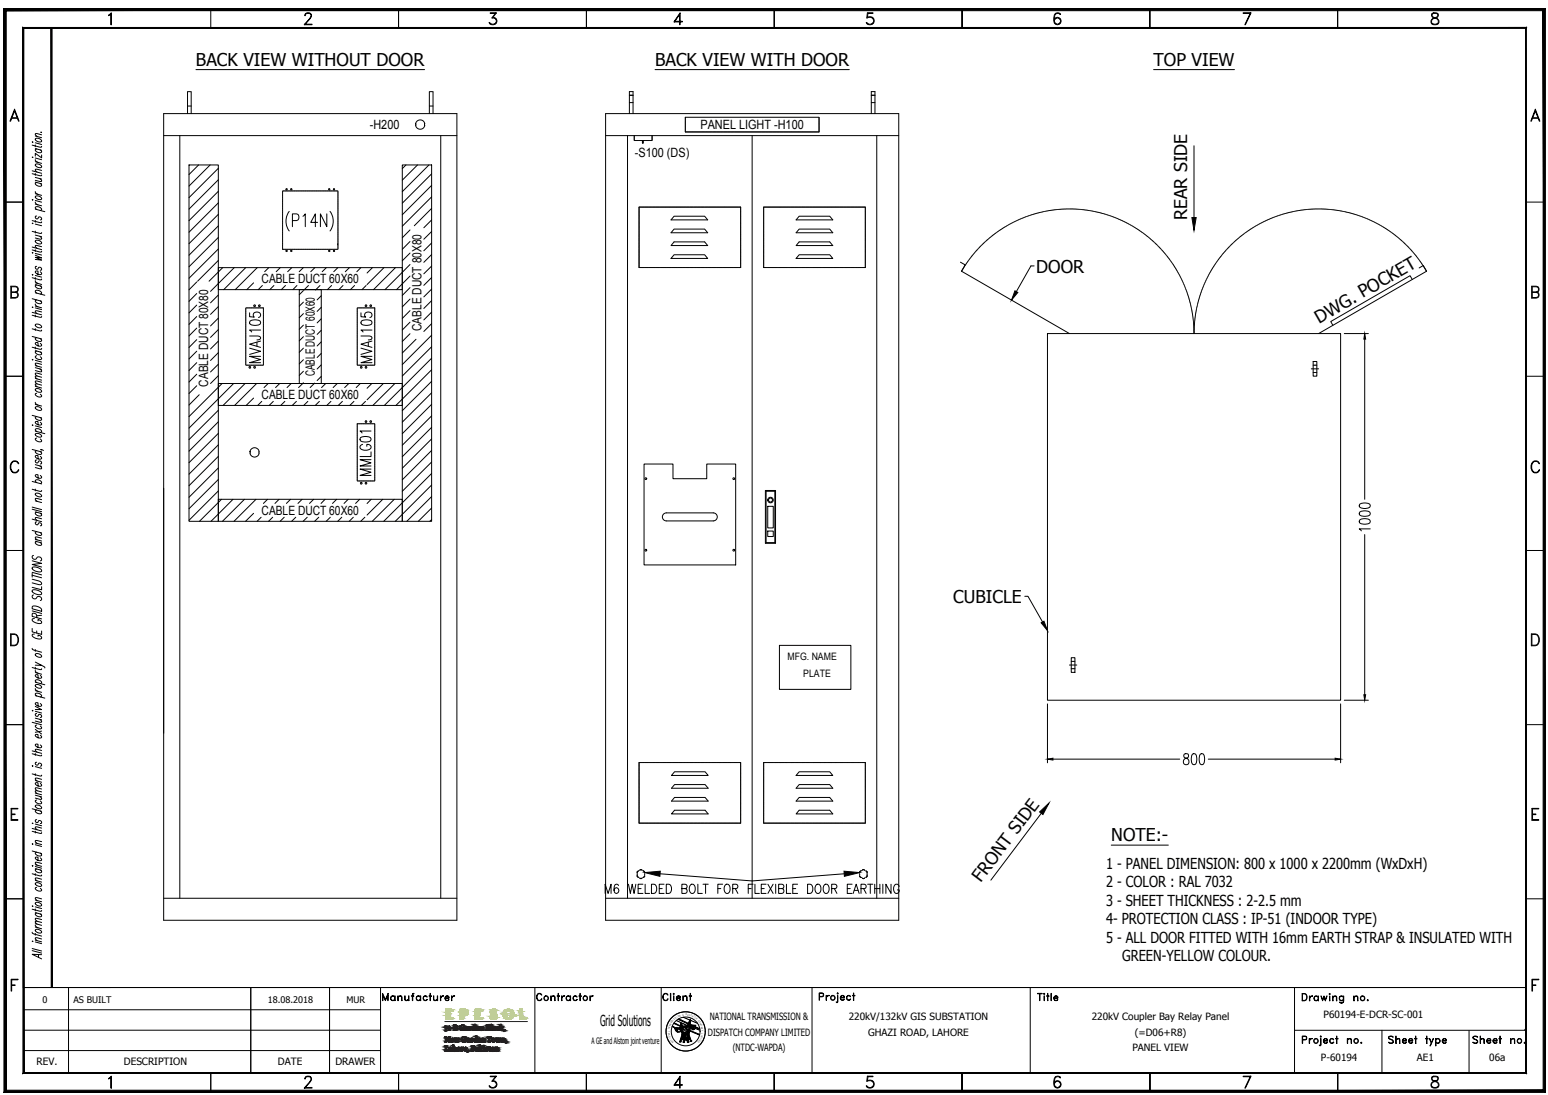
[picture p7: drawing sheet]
<svg xmlns="http://www.w3.org/2000/svg" width="420mm" height="297mm" viewBox="0 0 420 297" stroke-linecap="round" stroke-linejoin="round" font-family="sans-serif">
<defs><g id="words">
<text font-size="6.2" x="72" y="99.5" transform="rotate(-90 72 99.5)">MVAJ105</text>
<g font-size="4.8">
<text x="53.2" y="17.9">BACK VIEW WITHOUT DOOR</text>
<text x="177.8" y="17.9">BACK VIEW WITH DOOR</text>
<text x="313.1" y="17.9">TOP VIEW</text>
<text x="322.2" y="59.7" transform="rotate(-90 322.2 59.7)">REAR SIDE</text>
<text x="281.3" y="74">DOOR</text>
<text x="358" y="87.8" transform="rotate(-30 358 87.8)">DWG. POCKET</text>
<text x="258.7" y="163.5">CUBICLE</text>
<text x="301.6" y="228.3">NOTE:-</text>
<text x="266.2" y="239.6" transform="rotate(-53 266.2 239.6)">FRONT SIDE</text>
</g>
<g font-size="4.1">
<text x="300.2" y="235.8">1 - PANEL DIMENSION: 800 x 1000 x 2200mm (WxDxH)</text>
<text x="300.2" y="240.7">2 - COLOR : RAL 7032</text>
<text x="300.2" y="245.7">3 - SHEET THICKNESS : 2-2.5 mm</text>
<text x="300.2" y="250.7">4- PROTECTION CLASS : IP-51 (INDOOR TYPE)</text>
<text x="300.2" y="255.7">5 - ALL DOOR FITTED WITH 16mm EARTH STRAP &amp; INSULATED WITH</text>
<text x="304.6" y="260.6">GREEN-YELLOW COLOUR.</text>
<text x="162.9" y="278.4">Grid Solutions</text>
</g>
<g font-size="3.5">
<text x="100.4" y="35.1">-H200</text>
<text x="190.1" y="35">PANEL LIGHT -H100</text>
<text x="172.3" y="42.5">-S100 (DS)</text>
<text x="71" y="76.8">CABLE DUCT 60X60</text>
<text x="114.4" y="89.8" transform="rotate(-90 114.4 89.8)">CABLE DUCT 80X80</text>
<text x="56.5" y="104.9" transform="rotate(-90 56.5 104.9)">CABLE DUCT 80X80</text>
<text x="85.5" y="102" transform="rotate(-90 85.5 102)">CABLE DUCT 60X60</text>
<text x="71" y="108.2">CABLE DUCT 60X60</text>
<text x="71" y="139.7">CABLE DUCT 60X60</text>
</g>
<g font-size="2.8">
<text x="213.8" y="179.1">MFG. NAME</text>
<text x="218" y="183.8">PLATE</text>
</g>
<g font-size="2.7">
<text x="192.1" y="280.9">DISPATCH COMPANY LIMITED</text>
<text x="192.7" y="276.7">NATIONAL TRANSMISSION &amp;</text>
<text x="230.4" y="276.7">220kV/132kV GIS SUBSTATION</text>
<text x="235.6" y="280.9">GHAZI ROAD, LAHORE</text>
<text x="296.3" y="276.7">220kV Coupler Bay Relay Panel</text>
<text x="308" y="280.9">(=D06+R8)</text>
<text x="359.2" y="276.2">P60194-E-DCR-SC-001</text>
<text x="198.9" y="285.1">(NTDC-WAPDA)</text>
<text x="307.4" y="285.1">PANEL VIEW</text>
<text x="358.5" y="287.8">P-60194</text>
<text x="384.5" y="287.8">AE1</text>
<text x="404.2" y="287.8">06a</text>
<text x="9.9" y="289">REV.</text>
<text x="33.6" y="289">DESCRIPTION</text>
<text x="75.4" y="289">DATE</text>
<text x="91" y="289">DRAWER</text>
</g>
<g font-size="2.5">
<text x="11.5" y="272.1">0</text>
<text x="20" y="272.1">AS BUILT</text>
<text x="72.7" y="272.1">18.08.2018</text>
<text x="94" y="272.1">MUR</text>
</g>
<text font-size="2.4" x="160.5" y="283.1">A GE and Alstom joint venture</text>
<g font-size=".7">
<text x="184.1" y="275.9" transform="rotate(-25 184.1 275.9)">O</text>
<text x="184.5" y="275.8" transform="rotate(-18 184.5 275.8)">N</text>
<text x="185.3" y="275.5" transform="rotate(-9 185.3 275.5)">&amp;</text>
<text x="186.2" y="275.5">D</text>
<text x="186.6" y="275.5" transform="rotate(9 186.6 275.5)">E</text>
<text x="187" y="275.5" transform="rotate(15 187 275.5)">S</text>
<text x="187.4" y="275.7" transform="rotate(18 187.4 275.7)">P</text>
<text x="187.8" y="275.8" transform="rotate(24 187.8 275.8)">A</text>
<text x="188.2" y="276" transform="rotate(31 188.2 276)">T</text>
<text x="181.8" y="280" transform="rotate(-90 181.8 280)">L</text>
<text x="181.8" y="280.5" transform="rotate(-95 181.8 280.5)">A</text>
<text x="181.8" y="279.2" transform="rotate(-80 181.8 279.2)">T</text>
<text x="181.9" y="278.8" transform="rotate(-77 181.9 278.8)">R</text>
<text x="181.9" y="280.9" transform="rotate(-103 181.9 280.9)">N</text>
<text x="182" y="278.4" transform="rotate(-72 182 278.4)">A</text>
<text x="182" y="281.3" transform="rotate(-111 182 281.3)">O</text>
<text x="182.2" y="281.6" transform="rotate(-112 182.2 281.6)">I</text>
<text x="182.2" y="278" transform="rotate(-63 182.2 278)">N</text>
<text x="182.3" y="277.6" transform="rotate(-59 182.3 277.6)">S</text>
<text x="182.6" y="277.3" transform="rotate(-53 182.6 277.3)">MI</text>
<text x="183.1" y="276.6" transform="rotate(-42 183.1 276.6)">S</text>
<text x="183.4" y="276.4" transform="rotate(-38 183.4 276.4)">S</text>
<text x="183.8" y="276.1" transform="rotate(-37 183.8 276.1)">I</text>
<text x="188.5" y="276.2" transform="rotate(32 188.5 276.2)">C</text>
<text x="188.9" y="276.4" transform="rotate(39 188.9 276.4)">H</text>
<text x="189.4" y="277" transform="rotate(51 189.4 277)">C</text>
<text x="189.7" y="277.3" transform="rotate(60 189.7 277.3)">O</text>
<text x="189.9" y="277.7" transform="rotate(63 189.9 277.7)">M</text>
<text x="190" y="281.7" transform="rotate(117 190 281.7)">T</text>
<text x="190.1" y="278.1" transform="rotate(72 190.1 278.1)">P</text>
<text x="190.1" y="281.5" transform="rotate(112 190.1 281.5)">I</text>
<text x="190.2" y="278.5" transform="rotate(76 190.2 278.5)">A</text>
<text x="190.3" y="280.9" transform="rotate(106 190.3 280.9)">M</text>
<text x="190.3" y="280.6" transform="rotate(104 190.3 280.6)">I</text>
<text x="190.3" y="278.9" transform="rotate(81 190.3 278.9)">N</text>
<text x="190.4" y="279.3" transform="rotate(86 190.4 279.3)">Y</text>
<text x="190.4" y="280.2" transform="rotate(95 190.4 280.2)">L</text>
<text x="182.4" y="282" transform="rotate(-124 182.4 282)">T</text>
<text x="182.6" y="282.4" transform="rotate(-125 182.6 282.4)">A</text>
<text x="182.9" y="282.7" transform="rotate(-129 182.9 282.7)">N</text>
<text x="189.5" y="282.4" transform="rotate(129 189.5 282.4)">D</text>
<text x="189.8" y="282.1" transform="rotate(125 189.8 282.1)">E</text>
</g>
</g></defs>
<!-- layer: Sheet-text-Attribute -->
<path d="M53.2 18.9h62M177.8 18.9h52.7M313.1 18.9h22M324.1 39.5v19.5M280.7 72.1h-.9l-4.8 8.6M278.1 161.8h.9l4.9 8.5M282.6 220.6l-13.7 18.2M301.6 229.3h15.5" fill="none" stroke="#000" stroke-width=".27"/>
<!-- layer: 0 -->
<g fill="none" stroke="#000" stroke-width=".27">
<path d="M44.4 30.8h79.6v218.8h-79.6zM44.4 36.8h79.6M48.8 36.8v206.9M50.9 28.8h1M116.5 28.8h1M119.6 36.8v206.9M164.4 30.8h79.5v218.8h-79.5zM164.4 36.8h79.5M170.3 36.8v206.9M172.1 38.1h4.8M172.1 36.8v1.2M174.4 38.1v.7h.2v-.7"/>
<path d="M177 38.1h-.1M177 36.8v1.2M204.1 36.8v206.9M222.3 31.8h-36.3v4h36.3v-3.9M238 36.8v206.9M51.3 44.7h8v96.7h-8zM53.9 44.7l-2.6 2.6M57 44.7l-5.7 5.8M59.3 45.7l-8 7.9M59.3 48.8l-8 7.9M59.3 51.9l-8 8M59.3 55l-8 8"/>
<path d="M59.3 58.1l-8 8M78.5 57.3a4.4 4.4 0 0 0 0 5.4M79.4 59.8h1.1a.96 .96 0 0 0 .7-.9 .96 .96 0 0 0-.7-.9h-1.1v3.5M82.2 58.7l.7-.7v3.5M88.7 58v3.5l-1.7-3.5v3.5M89.6 57.3a4.4 4.4 0 0 1 0 5.4M109.2 44.7h8v96.7h-8zM110.2 44.7l-1 1M113.3 44.7l-4.1 4.2M116.4 44.7l-7.2 7.3M117.2 47.2l-8 7.9M117.2 50.3l-8 8"/>
<path d="M117.2 53.4l-8 8M117.2 56.5l-4.7 4.7M117.2 59.7l-2.2 2.1M173.5 56.2h27.5v16.4h-27.5zM207.3 56.2h27.6v16.4h-27.6zM275.8 59.9l-.2 .1M276.1 59.8l-.2 .1M276.4 59.7l-.2 .1M276.6 59.5l-.1 .1M276.9 59.4l-.2 .1M277.2 59.3l-.2 .1M277.5 59.2l-.2 .1"/>
<path d="M277.7 59.1l-.1 .1M278 59l-.2 .1M278.3 58.9h-.2M278.6 58.8h-.2M278.8 58.7h-.1M279.1 58.6h-.2M279.4 58.5h-.2M279.7 58.4h-.2M280 58.3h-.2M280.3 58.2l-.2 .1M280.6 58.1l-.2 .1M280.8 58l-.2 .1"/>
<path d="M281.1 57.9l-.2 .1M281.4 57.8l-.2 .1M281.7 57.8h-.2M282 57.7l-.2 .1M282.3 57.6l-.2 .1M282.6 57.6h-.2M282.9 57.5l-.2 .1M283.2 57.4l-.3 .1M283.4 57.4h-.2M283.7 57.3l-.2 .1M284 57.3h-.2M284.3 57.2h-.2"/>
<path d="M284.6 57.2h-.2M284.9 57.1h-.2M285.2 57.1h-.2M285.5 57h-.2M285.8 57h-.2M286.1 56.9l-.2 .1M286.4 56.9h-.2M286.7 56.9h-.2M287 56.8l-.2 .1M287.3 56.8h-.2M287.6 56.8h-.2M287.9 56.8h-.2"/>
<path d="M288 56.7h.2M288.3 56.7h.2M288.8 56.7h-.2M288.9 56.7h.2M289.4 56.7h-.2M289.5 56.7h.2M289.8 56.7h.2M290.1 56.7h.2M290.4 56.7h.2M290.7 56.7h.2M290.9 56.7h.3M291.2 56.7h.3"/>
<path d="M291.6 56.7h.2M291.9 56.7h.2M292.2 56.7h.1M292.5 56.7l.1 .1M292.7 56.8h.2M293 56.8h.2M293.3 56.8h.2M293.6 56.9h.2M293.9 56.9h.2M294.2 56.9h.2M294.5 57h.2M294.8 57h.2"/>
<path d="M295.1 57l.2 .1M295.4 57.1h.2M295.7 57.1l.2 .1M296 57.2h.2M296.3 57.2l.2 .1M296.6 57.3h.2M296.9 57.3l.2 .1M297.2 57.4h.2M297.5 57.5h.2M297.8 57.5l.2 .1M298 57.6h.3M298.3 57.7h.2"/>
<path d="M298.6 57.7l.2 .1M298.9 57.8l.2 .1M299.2 57.9h.2M299.5 58h.2M299.8 58l.2 .1M300.1 58.1l.2 .1M300.3 58.2l.2 .1M300.6 58.3l.2 .1M300.9 58.4l.2 .1M301.2 58.5h.2M301.5 58.6l.2 .1M301.8 58.7l.2 .1"/>
<path d="M302 58.8l.2 .1M302.3 58.9l.2 .1M302.6 59l.2 .1M302.9 59.1l.2 .1M303.2 59.2l.1 .1M303.4 59.4h.2M303.7 59.5h.2M304 59.6l.2 .1M304.2 59.7l.2 .1M304.5 59.8l.2 .1M304.8 60h.2M343.4 60h-.2"/>
<path d="M343.6 59.8l-.1 .1M343.9 59.7l-.2 .1M344.2 59.6l-.2 .1M344.5 59.5h-.2M344.7 59.4h-.2M345 59.2l-.2 .1M345.3 59.1l-.2 .1M345.6 59l-.2 .1M345.8 58.9l-.2 .1M346.1 58.8l-.2 .1M346.4 58.7l-.2 .1M346.7 58.6l-.2 .1"/>
<path d="M347 58.5l-.2 .1M347.3 58.4l-.2 .1M347.5 58.3l-.2 .1M347.8 58.2l-.2 .1M348.1 58.1l-.2 .1M348.4 58l-.2 .1M348.7 58h-.2M348.9 57.9h-.1M349.2 57.8l-.1 .1M349.5 57.7l-.2 .1M349.8 57.7h-.2M350.1 57.6h-.2"/>
<path d="M350.4 57.5l-.2 .1M350.7 57.5h-.2M351 57.4h-.2M351.3 57.3l-.2 .1M351.6 57.3h-.2M351.9 57.2l-.2 .1M352.2 57.2h-.2M352.5 57.1l-.3 .1M352.8 57.1h-.3M353 57l-.2 .1M353.3 57h-.2M353.6 57h-.2"/>
<path d="M353.9 56.9h-.2M354.2 56.9h-.2M354.5 56.9h-.2M354.8 56.8h-.2M355.1 56.8h-.2M355.4 56.8h-.2M355.7 56.7l-.2 .1M356 56.7h-.2M356.1 56.7h.2M356.4 56.7h.2M356.9 56.7h-.2M357 56.7h.2"/>
<path d="M357.3 56.7h.2M357.6 56.7h.2M357.9 56.7h.2M358.2 56.7h.2M358.5 56.7h.2M358.8 56.7h.2M359.1 56.7h.2M359.4 56.7h.2M359.7 56.7h.2M360 56.7h.2M360.3 56.8h.2M360.6 56.8h.2"/>
<path d="M360.9 56.8h.2M361.2 56.8l.2 .1M361.5 56.9h.2M361.8 56.9h.2M362.1 56.9l.2 .1M362.4 57h.2M362.7 57h.2M363 57.1h.1M363.3 57.1h.1M363.6 57.2h.1M363.8 57.2h.2M364.1 57.3h.2"/>
<path d="M364.4 57.3l.2 .1M364.7 57.4h.2M365 57.4l.2 .1M365.3 57.5l.2 .1M365.6 57.6h.2M365.9 57.6l.2 .1M366.2 57.7h.2M366.5 57.8h.1M366.7 57.8l.2 .1M367 57.9l.2 .1M367.3 58l.2 .1M367.6 58.1l.2 .1"/>
<path d="M367.9 58.2l.2 .1M368.2 58.3h.2M368.5 58.4h.2M368.7 58.5h.2M369 58.6h.2M369.3 58.7h.2M369.6 58.8h.2M369.9 58.9h.1M370.2 59l.1 .1M370.4 59.1l.2 .1M370.7 59.2l.2 .1M371 59.3l.2 .1"/>
<path d="M371.3 59.4l.1 .1M371.5 59.5l.2 .1M371.8 59.7l.2 .1M372.1 59.8l.2 .1M372.3 59.9l.2 .1M53.4 76.5l-2.1 2.1M53.4 79.6l-2.1 2.1M59.3 72.6h49.9v6h-49.9zM59.3 61.3l-8 7.9M59.3 64.4l-8 8M59.3 67.5l-8 8M59.3 70.7l-5.7 5.6"/>
<path d="M60.4 72.6l-3.7 3.7M63.6 72.6l-6.5 6.4M66.7 72.6l-6 6M68.8 76.7l-1.8 1.9M69.8 72.6l-5.9 6M71.2 77.4l-1.1 1.2M73 72.6l-1.2 1.1M74.4 77.4l-1.2 1.2M76.1 72.6l-1.1 1.1M77.5 77.4l-1.1 1.2M79.2 72.6l-1.1 1.1M80.6 77.4l-1.1 1.2"/>
<path d="M81.2 78.6h6v25.4h-6zM82.3 72.6l-1.1 1.1M82.4 78.8l-1.2 1.1M83.7 77.4l-1.2 1.3M85.5 72.6l-1.2 1.1M86.2 60.3h-1.9l1.3-2.3v3.5M86.9 77.4l-1.3 1.3M88.6 72.6l-1.1 1.1M90 77.4l-1.1 1.2M91.7 72.6l-1.1 1.1M93.1 77.4l-1.1 1.2M94.8 72.6l-1.1 1.1"/>
<path d="M96.2 77.4l-1.1 1.2M98 72.6l-1.1 1.1M99.4 77.4l-1.2 1.2M101.1 72.6l-1.5 1.5M104.2 72.6l-4.6 4.6M107.3 72.6l-5.9 6M111.3 62.4l-2.1 2.1M111.3 65.5l-2.1 2.1M111.3 68.6l-2.1 2.1M111.3 71.8l-6.8 6.8M111.3 74.9l-3.7 3.7M111.3 78l-2.1 2.1"/>
<path d="M117.2 62.8l-2.2 2.1M117.2 65.9l-2.2 2.1M117.2 69l-2.2 2.2M117.2 72.2l-2.2 2.1M117.2 75.3l-2.2 2.1M117.2 78.4l-2.2 2.1M260.7 71.1l1.3 .8-1 1.7M261 73.6l29.3 16.9M261.1 73.4l-.1 .2M261.2 73.2l-.1 .1M261.4 72.9l-.1 .2M261.5 72.6l-.1 .2"/>
<path d="M261.7 72.4l-.1 .2M261.9 72.1l-.1 .2M262 71.9l-.1 .2M262.2 71.6l-.1 .2M262.4 71.4l-.2 .2M262.5 71.2l-.1 .1M262.7 70.9l-.1 .2M262.9 70.7l-.1 .1M263.1 70.4l-.2 .2M263.2 70.2l-.1 .2M263.4 70l-.1 .1M263.6 69.7l-.1 .2"/>
<path d="M263.8 69.5l-.2 .1M264 69.2l-.2 .2M264.2 69l-.2 .2M264.3 68.8l-.1 .1M264.5 68.6l-.1 .1M264.7 68.3l-.1 .2M264.9 68.1l-.1 .2M265.1 67.9l-.1 .1M265.3 67.7l-.1 .1M265.5 67.4l-.1 .2M265.7 67.2l-.1 .2M265.9 67l-.1 .2"/>
<path d="M266.1 66.8l-.1 .1M266.4 66.6l-.2 .1M266.6 66.4l-.2 .1M266.8 66.2l-.2 .1M267 66l-.1 .1M267.2 65.7l-.1 .2M267.4 65.6l-.1 .1M267.6 65.4l-.1 .1M267.9 65.2l-.2 .1M268.1 65l-.2 .1M268.3 64.8l-.1 .1M268.6 64.6l-.2 .1"/>
<path d="M268.8 64.4l-.2 .1M269 64.2l-.1 .1M269.3 64l-.2 .1M269.7 63.6l-.4 .3M270 63.5l-.2 .1M270.2 63.3l-.2 .1M270.4 63.1l-.1 .1M270.7 62.9l-.2 .2M270.9 62.8l-.1 .1M271.2 62.6l-.2 .1M271.4 62.4l-.2 .1M271.7 62.3l-.2 .1"/>
<path d="M271.9 62.1l-.1 .1M272.2 61.9l-.2 .1M272.4 61.8l-.2 .1M272.7 61.6l-.2 .1M272.9 61.5l-.2 .1M273.2 61.3l-.2 .1M273.4 61.2l-.1 .1M273.7 61l-.2 .1M274 60.9l-.2 .1M274.2 60.7l-.2 .1M274.5 60.6l-.2 .1M274.8 60.5h-.2"/>
<path d="M275 60.3l-.2 .1M275.3 60.2l-.2 .1M275.6 60l-.2 .1M305.1 60.1l.1 .1M305.3 60.2l.2 .1M305.6 60.3l.2 .2M305.9 60.5l.1 .1M306.1 60.6l.2 .1M306.4 60.8l.1 .1M306.7 60.9l.1 .1M306.9 61.1l.2 .1M307.2 61.2l.1 .1"/>
<path d="M307.4 61.4h.2M307.7 61.5l.1 .1M307.9 61.7l.2 .1M308.2 61.8l.1 .1M308.4 62l.2 .1M308.7 62.1l.2 .2M308.9 62.3l.2 .1M309.2 62.5l.1 .1M309.4 62.7l.2 .1M309.7 62.8l.2 .1M309.9 63l.2 .1M310.2 63.2l.1 .1"/>
<path d="M310.4 63.3l.2 .2M310.7 63.5l.1 .1M310.9 63.7l.1 .1M311.1 63.9l.2 .1M311.4 64.1l.1 .1M311.6 64.2l.1 .2M311.8 64.4l.2 .2M312.1 64.6l.1 .2M312.3 64.8l.1 .2M312.5 65l.1 .2M312.7 65.2l.2 .1M312.9 65.4l.2 .2"/>
<path d="M313.2 65.6l.1 .1M313.4 65.8l.1 .2M313.6 66l.1 .2M313.8 66.2l.2 .2M314 66.4l.2 .2M314.2 66.7l.2 .1M314.4 66.9l.2 .1M314.7 67.1l.1 .1M314.9 67.3l.1 .1M315.1 67.5l.1 .1M315.3 67.7l.1 .2M315.5 67.9l.1 .2"/>
<path d="M315.7 68.2l.1 .1M315.9 68.4l.1 .2M316.1 68.6l.1 .2M316.2 68.9l.2 .1M316.4 69.1l.2 .1M316.6 69.3l.2 .2M316.8 69.6l.1 .1M317 69.8l.1 .1M317.2 70l.1 .2M317.4 70.3l.1 .1M317.5 70.5l.1 .2M317.7 70.7l.1 .2"/>
<path d="M317.9 71l.1 .1M318 71.2l.2 .2M318.2 71.5l.1 .1M318.4 71.7l.1 .2M318.6 72l.1 .1M318.7 72.2l.1 .2M318.9 72.5l.1 .1M319 72.7l.1 .2M319.2 73l.1 .2M319.3 73.2l.1 .2M319.5 73.5l.1 .2M319.6 73.8l.1 .1"/>
<path d="M319.8 74l.1 .2M319.9 74.3l.1 .1M320.1 74.5l.1 .2M320.2 74.8l.1 .2M320.4 75.1v.1M320.5 75.3l.1 .2M320.6 75.6l.1 .2M320.8 75.9v.2M320.9 76.1l.1 .2M321 76.4l.1 .2M321.1 76.7l.1 .2M321.2 77l.1 .1"/>
<path d="M321.4 77.2l.1 .2M321.5 77.5l.1 .2M321.6 77.8l.1 .2M321.7 78.1l.1 .1M321.8 78.3l.1 .2M321.9 78.6l.1 .2M322 78.9l.1 .2M322.1 79.2l.1 .2M322.2 79.5l.1 .2M322.3 79.7l.1 .2M325.9 79.8l-.1 .1M325.9 79.5v.2"/>
<path d="M326 79.2v.2M326.1 78.9v.2M326.2 78.6v.2M326.4 78.3l-.1 .2M326.5 78.1l-.1 .2M326.6 77.8l-.1 .2M326.7 77.5l-.1 .2M326.8 77.2l-.1 .2M326.9 77l-.1 .2M327 76.7v.2M327.2 76.4l-.1 .2M327.3 76.1l-.1 .2"/>
<path d="M327.4 75.9l-.1 .2M327.5 75.6v.2M327.7 75.3l-.1 .2M327.8 75.1l-.1 .1M327.9 74.8v.2M328.1 74.5l-.1 .2M328.2 74.3l-.1 .2M328.4 74l-.1 .2M328.5 73.8l-.1 .1M328.7 73.5l-.1 .2M328.8 73.2l-.1 .2M329 73l-.1 .2"/>
<path d="M329.1 72.7l-.1 .2M329.3 72.5l-.1 .1M329.5 72.2l-.2 .2M329.6 72l-.1 .2M329.8 71.7l-.1 .2M329.9 71.5l-.1 .1M330.1 71.2l-.1 .2M330.3 71l-.1 .2M330.4 70.8l-.1 .1M330.6 70.5l-.1 .2M330.8 70.3l-.1 .1M331 70l-.1 .2"/>
<path d="M331.4 69.6l-.4 .4M331.5 69.3l-.1 .2M331.7 69.1l-.1 .2M331.9 68.9l-.1 .1M332.1 68.6l-.1 .2M332.3 68.4l-.1 .2M332.5 68.2l-.1 .1M332.7 68l-.1 .1M332.9 67.7l-.1 .2M333.1 67.5l-.1 .2M333.3 67.3l-.1 .1M333.5 67.1l-.1 .1"/>
<path d="M333.7 66.9l-.1 .1M333.9 66.7l-.1 .1M334.1 66.4l-.1 .2M334.3 66.2l-.1 .2M334.6 66l-.2 .2M334.8 65.8l-.2 .2M335 65.6l-.2 .2M335.2 65.4l-.1 .2M335.4 65.2l-.1 .1M335.7 65l-.2 .2M335.9 64.8l-.2 .2M336.1 64.6l-.1 .2"/>
<path d="M336.4 64.5l-.2 .1M336.6 64.2l-.2 .2M336.8 64.1l-.2 .1M337.1 63.9l-.2 .1M337.3 63.7l-.2 .1M337.5 63.5l-.1 .1M337.7 63.3l-.1 .2M338 63.2l-.2 .1M338.2 63l-.1 .1M338.5 62.8l-.2 .1M338.7 62.7l-.1 .1M339 62.5l-.2 .1"/>
<path d="M339.2 62.3l-.1 .1M339.5 62.1l-.2 .2M339.7 62l-.2 .1M340 61.8l-.2 .1M340.2 61.7l-.1 .1M340.5 61.5l-.2 .1M340.7 61.4l-.1 .1M341 61.2l-.2 .1M341.3 61.1l-.2 .1M341.5 60.9l-.2 .1M341.8 60.8l-.2 .1M342 60.6l-.1 .1"/>
<path d="M342.3 60.5l-.2 .1M342.6 60.4l-.2 .1M342.8 60.2l-.1 .1M343.1 60.1l-.2 .1M372.6 60l.2 .1M372.9 60.2l.2 .1M373.1 60.3l.2 .1M373.4 60.5h.2M373.7 60.6l.1 .1M373.9 60.7l.2 .1M374.2 60.9l.2 .1M374.5 61l.1 .1"/>
<path d="M374.7 61.2l.2 .1M375 61.3l.2 .1M375.2 61.5l.2 .1M375.5 61.6l.2 .1M375.7 61.8l.2 .1M376 61.9l.2 .1M376.3 62.1l.1 .1M376.5 62.3l.2 .1M376.7 62.4l.2 .1M377 62.6l.2 .1M377.2 62.8l.2 .1M377.5 62.9l.1 .1"/>
<path d="M377.7 63.1l.2 .1M378 63.3l.1 .1M378.2 63.5l.2 .1M378.5 63.6l.1 .2M378.7 63.8l.1 .1M378.9 64l.2 .1M379.2 64.2l.1 .1M379.4 64.4l.1 .1M379.6 64.6l.2 .1M379.8 64.7l.2 .2M380.1 65l.1 .1M380.3 65.2l.1 .1"/>
<path d="M380.5 65.3l.2 .2M380.7 65.6l.2 .1M381 65.7l.1 .2M381.2 66l.1 .1M381.4 66.2l.1 .1M381.6 66.4l.1 .1M381.8 66.6l.1 .1M382 66.8l.2 .1M382.2 67l.2 .1M382.4 67.2l.2 .2M382.6 67.4l.2 .2M382.8 67.6l.2 .2"/>
<path d="M383 67.9l.2 .1M383.2 68.1l.2 .1M383.3 75.8l-.6-1-21.5 12.4 .6 1M383.4 68.3l.2 .2M383.6 68.6l.2 .1M383.8 68.8l.2 .1M384 69l.1 .2M384.2 69.2l.1 .2M384.4 69.5l.1 .1M384.6 69.7l.1 .2M384.8 69.9l.1 .2M384.9 70.2l.2 .1"/>
<path d="M385.1 70.4l.1 .2M385.2 72.7l1.1-.7 .9 1.6M385.3 70.7l.1 .1M385.5 70.9l.1 .2M385.6 71.1l.2 .2M385.8 71.4l.1 .2M386 71.6l.1 .2M386.1 71.9l.1 .2M386.3 72.1l.1 .2M386.5 72.4l.1 .2M386.6 72.6l.1 .2M386.8 72.9l.1 .2"/>
<path d="M386.9 73.2l.1 .1M387.1 73.4l.1 .2M387.2 73.6l-29.3 16.9M53.4 82.8l-2.1 2.1M53.4 85.9l-2.1 2.1M53.4 89l-2.1 2.1M53.4 92.1l-2.1 2.2M53.4 95.3l-2.1 2.1M53.4 98.4l-2.1 2.1M59.3 80l-2.2 2.1M59.3 83.2l-2.2 2.1M59.3 86.3l-2.2 2.1"/>
<path d="M59.3 89.4l-2.2 2.1M59.3 92.5l-2.2 2.2M59.3 95.7l-2.2 2.1M59.3 98.8l-2.2 2.1M82.4 85.1l-1.2 1.1M82.4 88.2l-1.2 1.1M82.4 91.3l-1.2 1.2M82.4 94.4l-1.2 1.2M82.4 97.6l-1.2 1.1M82.4 82l-1.2 1.1M87.2 80.2l-1.1 1.1M87.2 83.4l-1.1 1.1"/>
<path d="M87.2 89.6l-1.1 1.1M87.2 92.7l-1.1 1.2M87.2 95.9l-1.1 1.1M87.2 99l-1.1 1.1M87.2 86.5l-1.1 1.1M98 94.4l3 .9-3 .8M98 91.1l2.7 .1a.46 .46 0 0 1 .3 .5 .46 .46 0 0 1-.3 .4l-.7 .1M98 84.9v1l1.3 .1a.73 .73 0 0 1 .1-1.2 .96 .96 0 0 1 1.2 0 .96 .96 0 0 1 .2 1.1l-.4 .2M98.1 87.1a2.99 2.99 0 0 1 2.7 0l.2 .5a1.46 1.46 0 0 1-1.7 .7l-1.2-.4-.1-.3zM100 92.8v1.1M101 96.7h-3l3 .8-3 .9h3M101 92.5l-3 .9 3 .8"/>
<path d="M101 89.5h-3l.5 .6M111.3 81.1l-2.1 2.1M111.3 84.3l-2.1 2.1M111.3 87.4l-2.1 2.1M111.3 90.5l-2.1 2.1M112.9 92l-3.7 3.8M117.2 81.6l-2.2 2.1M117.2 84.7l-2.2 2.1M117.2 87.8l-2.2 2.1M117.2 90.9l-8 8M117.2 94.1l-8 7.9M117.2 97.2l-12.9 12.8"/>
<path d="M284.3 90.5h79.6v99.4h-79.6zM322.4 80l.1 .2M322.5 80.3l.1 .2M322.6 80.6l.1 .2M322.7 80.9v.2M322.8 81.2v.1M322.8 81.4l.1 .2M322.9 81.7l.1 .2M323 82l.1 .2M323.1 82.3v.2M323.1 82.6l.1 .2M323.2 82.9l.1 .2"/>
<path d="M323.3 83.2v.2M323.3 83.5l.1 .2M323.4 83.8v.2M323.5 84.1v.2M323.5 84.3v.2M323.6 84.6v.2M323.6 84.9l.1 .2M323.7 85.2v.2M323.7 85.5v.2M323.8 85.8v.2M323.8 86.1v.2M323.8 86.4v.2"/>
<path d="M323.9 86.7v.2M323.9 87v.2M323.9 87.3v.2M323.9 87.6l.1 .2M324 87.9v.2M324 88.2v.2M324 88.5v.2M324 88.8l.1 .2M324.1 89.1v.2M324.1 89.4v.2v-.2M324.1 90v.2M324.1 90.3v.2"/>
<path d="M324.1 89.7v.2M324.1 88.8v.2M324.1 88.5v.2M324.2 88.2v.2M324.2 87.9v.2M324.2 87.6v.2M324.2 87.3v.2M324.3 87l-.1 .2M324.3 86.7v.2M324.3 86.4v.2M324.4 86.1v.2M324.4 85.8v.2"/>
<path d="M324.5 85.5l-.1 .2M324.5 85.2v.2M324.5 84.9v.3M324.6 84.7v.2M324.6 84.4v.2M324.7 84.1v.2M324.8 83.8l-.1 .2M324.8 83.5v.2M324.9 83.2l-.1 .2M325 82.9l-.1 .2M325 82.6v.2M325.1 82.3l-.1 .2"/>
<path d="M325.2 82l-.1 .2M325.2 81.7v.2M325.3 81.4v.2M325.4 81.2l-.1 .2M325.5 80.9l-.1 .2M325.6 80.6l-.1 .2M325.7 80.3l-.1 .2M325.7 80v.2M356.4 98.1h1v3.9h-1zM356.4 99.1h1M53.4 101.5l-2.1 2.1M53.4 104.6l-2.1 2.1"/>
<path d="M54.1 107.1l-2.8 2.8M59.3 104h49.9v6h-49.9zM59.3 101.9l-2.2 2.1M59.3 111.3l-8 8M59.3 114.4l-8 8M59.3 117.6l-8 7.9M60.3 104l-9 9M63.4 104l-12.1 12.1M66.5 104l-5.9 6M68.8 108l-2 2M69.7 104l-6 6M71 108.9l-1.1 1.1"/>
<path d="M72.8 104l-1.1 1.1M74.2 108.9l-1.1 1.1M75.9 104l-1.1 1.1M77.3 108.9l-1.1 1.1M79 104l-1.1 1.1M80.4 108.9l-1.1 1.1M82.4 100.7l-1.2 1.1M82.4 103.8l-1.4 1.3M83.6 108.9l-1.2 1.1M85.4 103.9l-1.2 1.2M86.7 108.9l-1.1 1.1M87.2 102.1l-1.1 1.1"/>
<path d="M88.4 104l-1.1 1.1M89.8 108.9l-1.1 1.1M91.5 104l-1.1 1.1M92.9 108.9l-1.1 1.1M94.7 104l-1.2 1.1M96.1 108.9l-1.2 1.1M97.8 104l-1.1 1.1M97.8 118.7a2.99 2.99 0 0 1 2.8 0l.1 .6a1.47 1.47 0 0 1-1.7 .6l-1.2-.3zM99.2 108.9l-1.1 1.1M100.7 116.9h-3l.6 .6M100.9 104l-1.3 1.3M104 104l-4.4 4.5"/>
<path d="M107.2 104l-6 6M117.2 100.3l-9.7 9.7M117.2 103.4l-8 8M117.2 106.6l-8 7.9M117.2 109.7l-8 7.9M117.2 112.8l-8 8M117.2 115.9l-8 8M117.2 119.1l-8 7.9M355.9 100.1h2M356.4 101h1M59.3 135.4h49.9v6h-49.9zM59.3 120.7l-8 7.9"/>
<path d="M59.3 123.8l-8 8M59.3 126.9l-8 8M59.3 130.1l-8 7.9M59.3 133.2l-8 7.9M60.1 135.4l-6 6M63.2 135.4l-5.9 6M66.4 135.4l-6 6M68.8 139.3l-2.2 2.1M69.5 135.4l-6 6M72.6 135.4l-1.1 1.2M75.7 135.4l-1.1 1.2M78.9 135.4l-1.2 1.2"/>
<path d="M82 135.4l-1.1 1.2M85.1 135.4l-1.1 1.2M88.2 135.4l-1.1 1.2M91.4 135.4l-1.2 1.2M94.5 135.4l-1.1 1.2M97.6 135.4l-1.1 1.2M98.4 120.5a.74 .74 0 0 0-.7 .8 .74 .74 0 0 0 .7 .7h1.6a.79 .79 0 0 0 .7-1 .79 .79 0 0 0-1.1-.5v.6M100.7 127.3h-3l3 .8-3 .9h3M100.7 124.7h-3l3 .9-3 .8h3M100.7 122.6v1.2h-3M100.7 135.4l-1.1 1.2M103.9 135.4l-4.3 4.3"/>
<path d="M107 135.4l-6 6M117.2 128.4l-13 13M117.2 131.6l-9.9 9.8M117.2 122.2l-8 8M117.2 125.3l-8 8M117.2 134.7l-6.8 6.7M117.2 137.8l-3.7 3.6M174.8 125.9h7.9v4h9.1v-4h7.9v27.3h-24.9zM180.2 139.3l.7-.2h12.7a1.09 1.09 0 0 1 1.1 1.1 1.09 1.09 0 0 1-1.1 1.1h-12.7a1.09 1.09 0 0 1-1.1-.7 1.09 1.09 0 0 1 .4-1.3zM207.7 133.1h2.8v14.3h-2.8zM207.9 133.3h2.4v13.9h-2.4zM208.4 137.4h1.5v5.8h-1.5z"/>
<path d="M70.9 140.3l-1.1 1.1M74 140.3l-1.1 1.1M77.1 140.3l-1.1 1.1M80.3 140.3l-1.1 1.1M83.4 140.3l-1.1 1.1M86.5 140.3l-1.1 1.1M89.7 140.3l-1.2 1.1M92.8 140.3l-1.1 1.1M95.9 140.3l-1.1 1.1M99 140.3l-1.1 1.1M117.2 140.9l-.5 .5M208.4 144.1h1.5v1.4h-1.5z"/>
<path d="M211.6 175.1h19.3v11.9h-19.3zM290.8 178.4h1v4h-1zM290.8 179.4h1M290.3 180.4h2M290.8 181.4h1M173.5 206.9h27.5v16.4h-27.5zM207.3 206.9h27.6v16.4h-27.6zM177.5 236.9l26.6 2.1 26.8-2.1M44.4 243.7h79.6M164.4 243.7h79.5"/>
<circle cx="175.3" cy="129.8" r=".24"/>
<circle cx="199.2" cy="129.8" r=".24"/>
<circle cx="209.1" cy="135.6" r=".75"/>
<circle cx="209.1" cy="135.6" r=".54"/>
<circle cx="175.3" cy="149.3" r=".24"/>
<circle cx="199.2" cy="149.3" r=".24"/>
</g>
<!-- layer: A -->
<path d="M51.9 24.9h-1v5.9M51.9 24.9v5.9M116.5 30.8v-5.9l.5-.1 .5 .1v5.9" fill="none" stroke="#000" stroke-width=".27"/>
<!-- layer: CUTOUT -->
<g fill="none" stroke="#000" stroke-width=".27">
<path d="M76.7 52v15.6h14.9M76.8 51.8l-.1 .1M76.9 51.8h14.7M77.6 51.4l.1 .1M77.7 51.2l-.1 .1M77.7 51.5h.1M77.7 51.2l.2 .2M77.9 51.4v.1M78.9 51.4v.1M79 51.2l-.1 .1M79 51.5h.1M79 51.2l.2 .2"/>
<path d="M79.2 51.4v.1M89.2 51.4v.1M89.3 51.2l-.1 .1M89.3 51.2h.1M89.5 51.2v.2M89.5 51.4l-.2 .1M90.5 51.4v.1M90.6 51.2l-.1 .1M90.6 51.2h.1M90.8 51.2v.2M90.8 51.4l-.2 .1M91.6 51.8l.1 .1"/>
<path d="M91.7 52l-.1 15.6M77.6 68.1l.1 .1M77.7 67.9l-.1 .1M77.7 68.2h.1M77.7 67.9h.2M77.9 68v.1M77.9 68.1v.1M78.9 68.1v.1M79 67.9l-.1 .1M79 68.2h.1M79 67.9h.2M79.2 68v.1"/>
<path d="M79.2 68.1v.1M89.2 68.1v.1M89.3 67.9l-.1 .1M89.3 68.2h.1M89.3 67.9h.1M89.5 68v.1M89.5 68.1v.1M90.5 68.1v.1M90.6 67.9l-.1 .1M90.6 68.2h.1M90.6 67.9h.1M90.8 68v.1"/>
<path d="M90.8 68.1l-.1 .1M91.6 66.4h.1M97 99l.1 .1M97 83.7v15.2M97.1 83.5l-.1 .1M97.1 83.5h4.6v15.4M97.1 99.1h4.5M97.8 99.5v.2M97.8 99.7l.1 .1M98 99.4l-.1 .1M98.1 99.4l.1 .1M98.1 99.8l-.1 .1"/>
<path d="M98.2 99.5l.1 .2M98.2 99.7v.1M99.1 99.5v.2M99.1 99.7l.1 .1M99.1 82.8v.2M99.1 83l.1 .1M99.3 99.4l-.1 .1M99.3 82.7l-.1 .1M99.3 83.1h.1M99.3 99.4l.2 .1M99.3 82.7l.2 .1M99.4 99.8l-.1 .1"/>
<path d="M99.5 99.5l.1 .2M99.5 82.8l.1 .1M99.5 99.7v.1M99.5 83v.1M100.4 82.8v.2M100.4 83l.1 .1M100.6 82.7l-.1 .1M100.6 83.1h.1M100.6 82.7l.2 .1M100.8 82.8l.1 .1M100.8 83v.1M101.7 99l-.1 .1"/>
<path d="M99.1 114.3v.1M99.1 114.5l.1 .1M99.3 114.2h-.1M99.3 114.6h.1M99.3 114.2h.2M99.5 114.2l.1 .2M99.5 114.4v.1M100.4 114.3v.1M100.4 114.5l.1 .1M100.6 114.2h-.1M100.6 114.6h.1M100.6 114.2h.2"/>
<path d="M100.8 114.2l.1 .2M100.8 114.4v.1M101.6 115h-4.6v15.3M101.6 115h.1M101.7 115.1v15.2M97 130.4l.1 .1M97.1 130.5h4.5M97.8 131v.1M97.8 131.2l.1 .1M98 130.9h-.1M98.1 130.9h.1M98.1 131.3h-.1"/>
<path d="M98.2 131l.1 .1M98.2 131.1v.2M99.1 131v.1M99.1 131.2l.1 .1M99.3 130.9h-.1M99.3 130.9h.2M99.4 131.3h-.1M99.5 131l.1 .1M99.5 131.1v.2M101.7 130.4l-.1 .1"/>
<circle cx="114.1" cy="33.8" r="1.27"/>
<circle cx="69.1" cy="122.7" r="1.27"/>
</g>
<!-- layer: 0 -->
<g fill="#000" stroke="#000" stroke-width=".27">
<path d="M175 236.7l4.2-.4-.1 1.4zM229.1 236.3l4.2 .4-4.1 1z"/>
<path d="M13.9 7.6v260.3h.2zM13.9 7.6h.2v260.3z"/>
</g>
<!-- layer: 4 -->
<g fill="none" stroke="#000" stroke-width=".27">
<path d="M29.5 4.1l.7-.6v3.2h-.1v-2.9l-.6 .5zM57.2 2.6v5M82.7 6.6h2v.1h-2.1l1.3-1.5a1 1 0 0 0 .4-1.4l-1-.2-.6 .7 .3-.7 .9-.1a.79 .79 0 0 1 .5 1.2l-1.7 2M108.2 2.6v5v-5M132.9 6.2l.4 .4M133.7 4.7a1.04 1.04 0 0 1 1.2 1.1 1.04 1.04 0 0 1-1.4 .9l-.5-.1-.3-.5h.2a1.03 1.03 0 0 0 1 .5 1.03 1.03 0 0 0 .8-.7M134.1 4.9a.92 .92 0 0 1 .5 1.3l-.5 .4M134.6 3.6h-1.6v-.1h1.7l-1 1.4M134.6 3.5l-1.1 1.4 .9 .1 .3 .5M159.2 2.6v5v-5M183.1 5.8h2.1v.1h-2.3l1.7-2.4v3.2h-.2v-2.8l-1.3 2M210.1 2.6v5v-5"/>
<path d="M235.3 6.2l.4 .4M236.5 4.7a.99 .99 0 0 1 .6 .9 .99 .99 0 0 1-.6 1M237.1 5.3a1.29 1.29 0 0 0-1.8-.4l.1-1.4h1.6v.1h-1.4l-.2 1.1a1.14 1.14 0 0 1 1.7 .3 1.14 1.14 0 0 1-.4 1.6 1.14 1.14 0 0 1-1.6-.5h.2a1.05 1.05 0 0 0 .9 .5 1.05 1.05 0 0 0 .9-.7M261.1 2.6v5v-5M286.2 5.9l.3 .5 .4 .2 .6-.2 .4-.5M286.2 5.5a.92 .92 0 0 1 1.3-.5l.4 .5M286.5 3.8l.4-.2 .8 .2M286.6 3.6a2.9 2.9 0 0 0-.3 2.6l.5 .4M286.8 4.9l-.5 .3-.1 .4M287.2 4.9a.92 .92 0 0 1 .5 1.3l-.5 .4M287.5 3.6l.4 .3a.92 .92 0 0 0-.9-.4 .92 .92 0 0 0-.8 .6 2.42 2.42 0 0 0 .3 2.5 1.01 1.01 0 0 0 1.3-.3 1.01 1.01 0 0 0-.2-1.4 1.01 1.01 0 0 0-1.4 .3M312.1 2.6v5v-5"/>
<path d="M339.4 3.5l-1.5 3.2 1.7-3.2h-2.2v.1h2M363.1 2.6v5v-5M388.5 6.2l.5 .4M388.7 3.6a.77 .77 0 0 0 .5 1.3 1.13 1.13 0 0 1 1.2 .7v.5a1.09 1.09 0 0 1-1.9 0 .88 .88 0 0 1 .7-1.1 1.19 1.19 0 0 0 1.2-.7v-.4a1.19 1.19 0 0 0-1.7-.3zM388.7 3.8l.5-.2 1 .2M388.9 3.6a.62 .62 0 0 0 .3 1.1 1.15 1.15 0 0 1 1.1 .6 1.15 1.15 0 0 1-.1 1.3 1.31 1.31 0 0 1-1.8-.5 1.6 1.6 0 0 1 1.7-1.5l.1-.3-.1-.7M390.4 6.2l-.5 .4M3 32.1h1.9M3.2 31.9h1.5M4 29.6l1.2 3.3-1.2-2.8-1.1 2.8h-.2zM415.8 32.1h1.9M416 31.9h1.5"/>
<path d="M416.7 29.6l1.2 3.3-1.2-2.8-1.2 2.8zM1.4 54.8h4.9M414.2 54.8h4.9M3.1 79.2l1.5-.2 .2-.3-.2-.8-1.5-.1v2.9l1.5-.1 .2-.4-.2-.7-1.5-.2M4.2 79.2a.85 .85 0 0 1 .8 .8 .85 .85 0 0 1-.8 .9h-1.3v-3.3h1.3a.85 .85 0 0 1 .8 .9 .85 .85 0 0 1-.8 .8M415.9 79.2l1.5-.2 .2-.3-.2-.8-1.5-.1v2.9l1.5-.1 .2-.4-.2-.7-1.5-.2M417 79.2l.4 .1a.87 .87 0 0 1 .3 1 .87 .87 0 0 1-.7 .6h-1.3v-3.3l1.7 .2a.87 .87 0 0 1 .3 .9 .87 .87 0 0 1-.7 .6M6.3 96.6v194.5M1.4 102.1h4.9M414.2 102.1h4.9M3.4 125.2a1.11 1.11 0 0 1 1.7 .6 1.14 1.14 0 0 0-1.3-.6 1.14 1.14 0 0 0-.9 1.1 1.42 1.42 0 0 0 1.4 1.8l.8-.6a1.19 1.19 0 0 1-1.4 .8 1.19 1.19 0 0 1-.9-1.3 1.94 1.94 0 0 1 .6-1.8zM416.2 125.2a1.11 1.11 0 0 1 1.7 .6 1.12 1.12 0 0 0-1.3-.6 1.12 1.12 0 0 0-.9 1.1 1.4 1.4 0 0 0 1.4 1.8l.8-.6a1.19 1.19 0 0 1-1.4 .8 1.19 1.19 0 0 1-.9-1.3 2.08 2.08 0 0 1 .6-1.8z"/>
<path d="M1.4 149.3h4.9M414.2 149.3h4.9M2.9 172h1.1a1.71 1.71 0 0 1 1.1 1.6 1.71 1.71 0 0 1-1.1 1.6h-1.1zM3 172.1a1.58 1.58 0 0 1 1.8 .8 1.58 1.58 0 0 1-.4 2l-1.4 .1zM415.6 172h1.1a1.71 1.71 0 0 1 1.1 1.6 1.71 1.71 0 0 1-1.1 1.6h-1.1zM415.8 172.1a1.59 1.59 0 0 1 1.8 .8 1.59 1.59 0 0 1-.4 2l-1.4 .1zM1.4 196.6h4.9M414.2 196.6h4.9M3 219.3h1.9v.1h-1.7v3h1.7v.1h-1.9zM415.8 219.3h1.9v.1h-1.7v3h1.7v.1h-1.9zM3.2 220.8h.9v.2h-.9M416 220.8h.9v.2h-.9"/>
<path d="M1.4 243.8h4.9M414.2 243.8h4.9M3 265.6h1.9v.2h-1.7v3.1h-.2zM3.2 267.2h.9v.1h-.9M6.3 267.9h4M26.6 267.9h387.6M351.4 279.5h62.5M413.9 279.5h.1M414.2 267.9v23.2M415.8 265.6h1.9v.2h-1.7v3.1h-.2zM416 267.2h.9v.1h-.9M29.5 292.5l.7-.6v3.3h-.1v-3l-.6 .5z"/>
<path d="M57.2 291.1v4.9M82.7 295h2v.2h-2.1l1.3-1.6a1.02 1.02 0 0 0 .4-1.4l-1-.1-.6 .6 .2-.5a1.04 1.04 0 0 1 1.5 0 1.02 1.02 0 0 1-.3 1.4l-1.4 1.6M108.2 291.1v4.9v-4.9M108.2 291.1v4.9M132.9 294.7l.4 .3M133.7 293.2a1.08 1.08 0 0 1 1.1 .9 1.08 1.08 0 0 1-.8 1.2 1.08 1.08 0 0 1-1.3-.7h.2a1.04 1.04 0 0 0 1.8-.2M134.1 293.3a.94 .94 0 0 1 .5 1.4l-.5 .3M134.6 292.1h-1.6v-.2h1.7l-1 1.4M134.6 291.9l-1.1 1.4 .9 .2 .3 .4M159.2 296v-4.9v4.9M159.2 291.1v4.9v-4.9M183.1 294.2h2.1v.2h-2.3l1.7-2.5v3.3h-.2v-2.8l-1.3 2"/>
<path d="M210.1 291.1v4.9v-4.9M210.1 291.1v4.9M235.3 294.7l.4 .3M236.5 293.2a.98 .98 0 0 1 .6 .9 .98 .98 0 0 1-.6 .9M237.1 293.8a1.34 1.34 0 0 0-1.8-.5l.1-1.4h1.6v.2h-1.4l-.2 1.1a1.14 1.14 0 0 1 1.7 .2 1.14 1.14 0 0 1-.4 1.6 1.14 1.14 0 0 1-1.6-.4h.2a1.06 1.06 0 0 0 1.8-.2M261.1 296v-4.9v4.9M261.1 291.1v4.9v-4.9M286.2 294.4a.92 .92 0 0 0 1.3 .5l.4-.5M286.2 293.9l.3-.4 .4-.2 .6 .2 .4 .4M286.5 292.2l.4-.1 .8 .1M286.6 292.1a2.93 2.93 0 0 0-.3 2.6l.5 .3M286.8 293.3l-.5 .3-.1 .5"/>
<path d="M287.2 293.3a.94 .94 0 0 1 .5 1.4l-.5 .3M287.5 292.1l.4 .3a.92 .92 0 0 0-.9-.5 .92 .92 0 0 0-.8 .6 2.37 2.37 0 0 0 .3 2.5 1 1 0 0 0 1.3-.3 1 1 0 0 0-.2-1.4 1 1 0 0 0-1.4 .3M312.1 296v-4.9v4.9M312.1 291.1v4.9v-4.9M339.4 291.9l-1.5 3.3 1.7-3.3h-2.2v.2h2M363.1 296v-4.9v4.9M363.1 291.1v4.9v-4.9M388.5 294.7l.5 .3M388.7 292.1a.77 .77 0 0 0 .5 1.2 1.16 1.16 0 0 1 1.2 .8v.5a1.11 1.11 0 0 1-1.9 0 .85 .85 0 0 1 .7-1.1 1.16 1.16 0 0 0 1.2-.8v-.3a1.22 1.22 0 0 0-1.7-.3zM388.7 292.2l.5-.1 1 .1M388.9 292.1a.64 .64 0 0 0 .3 1.1 1.13 1.13 0 0 1 1.2 .5 1.13 1.13 0 0 1-.2 1.3 1.28 1.28 0 0 1-1.8-.4 1.6 1.6 0 0 1 1.7-1.6l.1-.3-.1-.6M390.4 294.7l-.5 .3"/>
</g>
<!-- layer: DISP3 -->
<g fill="none" stroke="#000" stroke-width=".27">
<path d="M6.3 7.6v260.3h407.9v11.6M6.4 273.9h96.9M6.4 279.5h96.9M18.6 267.9v23.1M68.1 267.9v23.1M103.3 267.9v23.1M220.4 267.9v23.2M279.6 267.9v23.2M351.4 267.9v23.2M375.1 279.5v11.6M398.7 279.6v11.5M6.4 285h96.9"/>
<path d="M89.4 291v-23.1v23.1"/>
</g>
<!-- layer: 4 -->
<g fill="#000" stroke="#000" stroke-width=".27">
<path d="M414.3 7.5l-.2 .2 .2 283.5zM414.1 7.7l.2 283.5-.2-.3zM6.2 291.2h408.1l-.2-.3zM6.5 290.9h407.6l-407.9 .3zM6.2 7.5v283.7l.3-.3zM6.2 7.5l.3 .2v283.2zM6.2 7.5l.3 .2 407.8-.2zM6.5 7.7l407.8-.2-.2 .2z"/>
<path d="M418.8 2.9l.7 293.4v-294zM418.8 2.9l.7 293.4-.7-.6zM1.1 296.3h418.4l-.7-.6zM1.1 296.3l.6-.6h417.1zM1.1 2.3v294l.6-.6zM1.1 2.3l.6 .6v292.8zM1.1 2.3l.6 .6 417.8-.6zM1.7 2.9l417.8-.6-.7 .6z"/>
</g>
<!-- layer: Alstom REF$0$52 -->
<g fill="none" stroke="#000" stroke-width=".27">
<path d="M8.7 39.4l2.1 .5h.4l.1-.2M8.7 38.5l.3 .1zM9.6 37.7a1.15 1.15 0 0 1 1.7 .7 1.19 1.19 0 0 1-1.7-.7zM9.6 39.3v.5M9.6 38.7l1.7 .5M9.6 36.9l1.7 .5M11.2 35.8l.1 .1h-.2M11.3 36.6l-1.6-.4-.1 .3 .5 .5M8.7 59.8l2.1 .6h.4l.1-.2M8.7 54.1l.3 .1zM8.7 47.1l2.1 .6h.4l.1-.2M8.7 42.6l.3 .1z"/>
<path d="M8.7 46.3l2.6 .7M9.6 54.8l.1 .4 .6 .4M9.6 53.3a1.15 1.15 0 0 1 1.7 .7 1.19 1.19 0 0 1-1.7-.7zM9.6 52l.1 .3 .6 .4M9.6 44.6a1.18 1.18 0 0 1 1.7 .7 1.19 1.19 0 0 1-1.7-.7zM9.6 43.3a.79 .79 0 0 0 .7 .7M9.6 47.1v.5M9.6 59.8v.5M9.6 56.7l2.6 .7M9.6 55.4l1.7 .4M9.6 54.4l1.7 .4M9.6 52.5l1.7 .5"/>
<path d="M9.6 49.4l1.7 .5M9.6 48.1l1.7 .5M9.6 43.9l1.7 .4M9.6 42.9l1.7 .4M9.6 40.3l1.7 .5M10 58.6l-.4 .2a.49 .49 0 0 0 .6 .6l.4-.6 .3 .1 .4 .3-.1 .4h-.3M10 56.8l-.4-.6a1.15 1.15 0 0 1 1.7 .7l-.4 .2M10 49.5l-.4 .2a1.16 1.16 0 0 0 1.7 .7l-.4-.6M10 40.4l-.4 .2a1.16 1.16 0 0 0 1.7 .7l-.4-.6M10.8 48.5l.5 .4-.1 .4-1.6-.4M11.3 46.2l-1.6-.3-.1 .3 .5 .5M11.3 42v.8l-1.7-1.2v.8"/>
<path d="M8.7 75.3l2.1 .6h.4l.1-.2M8.7 74.5h.3zM8.7 68.5l.3 .1zM8.7 67.8l2.1 .6h.4l.1-.3M8.7 62.8l2.1 .5h.4l.1-.2M8.7 60.6h.3zM8.7 67l2.6 .7M9.6 76.1l.1 .4 .6 .4M9.6 69.2l1.7 .8-1.7-.2 1.7 .7-1.7-.1M9.6 65.3a1.15 1.15 0 0 1 1.7 .7 1.16 1.16 0 0 1-1.7-.7zM9.6 62.7v.5M9.6 67.8v.4"/>
<path d="M9.6 75.3v.5M9.6 79.4l2.6 .7M9.6 77.2l1.7 .5M9.6 76.7l1.7 .5M9.6 74.7l1.7 .5M9.6 68.7l1.7 .5M9.6 63.8l1.7 .4M9.6 60.8l1.7 .4M10 79.5l-.4-.6a1.18 1.18 0 0 1 1.7 .7l-.4 .2M10 77.3l-.4 .2a1.19 1.19 0 0 0 1.7 .7l-.4-.6M10 72.3l-.4 .1a.49 .49 0 0 0 .6 .6l.4-.5h.3l.4 .4-.1 .4h-.3M10.8 64.1l.5 .5-.1 .3-1.6-.3"/>
<path d="M10.9 73.7l.4 .6a1.16 1.16 0 0 1-1.7-.6l.7-.1v.8M11.3 66.9l-1.6-.3-.1 .3 .5 .5M8.7 97.5l.3 .1zM8.7 94.2l2.1 .5 .4 .1 .1-.3M8.7 89.2l2.1 .6h.4l.1-.3M8.7 85.5l2.1 .6h.4l.1-.2M8.7 83.3l.3 .1zM8.7 91.3l2.6 .6M8.7 84.7l2.6 .7M8.7 81l2.6 .7M9.6 88.1a1.18 1.18 0 0 1 1.7 .7 1.16 1.16 0 0 1-1.7-.7zM9.6 82.5l.1 .3 .6 .4"/>
<path d="M9.6 85.4v.6M9.6 89.2v.4M9.6 94.1v.5M9.6 99.7l1.7 .5M9.6 99.2l1.7 .4M9.6 97.7l1.7 .5M9.6 95.1l1.7 .5M9.6 83.5l1.7 .5M9.6 83l1.7 .5M10 96.5l-.4 .2a1.19 1.19 0 0 0 1.7 .7l-.4-.6M10 95.2l-.4 .2a1.16 1.16 0 0 0 1.7 .7l-.4-.6M10 91.6l-.4 .2a1.19 1.19 0 0 0 1.7 .7l-.4-.6"/>
<path d="M10 81.4l-.4 .1a1.16 1.16 0 0 0 1.7 .7l-.4-.6M10.9 93.1l.4 .6a1.16 1.16 0 0 1-1.7-.6l.7-.1v.8M11.3 98.8l-1.6-.3-.1 .3 .5 .5M11.3 84.6l-1.6-.3-.1 .3 .5 .5M8.7 115.3l.3 .1zM8.7 112.7l2.6 .7M9.6 117.7a1.18 1.18 0 0 1 1.7 .7 1.19 1.19 0 0 1-1.7-.7zM9.6 110.5a1.15 1.15 0 0 1 1.7 .6 1.16 1.16 0 0 1-1.7-.6zM9.6 109.1l.1 .4 .6 .4M9.6 105.6a1.15 1.15 0 0 1 1.7 .7 1.19 1.19 0 0 1-1.7-.7zM9.6 116.9l2.6 .7M9.6 115.5l1.7 .5"/>
<path d="M9.6 109.7l1.7 .5M9.6 104.8l1.7 .5M9.6 102.7l1.7 .4M10 118.8l-.4 .2a1.19 1.19 0 0 0 1.7 .7l-.4-.6M10 117.1l-.4-.6a1.15 1.15 0 0 1 1.7 .6l-.4 .2M10 113l-.4 .2a1.19 1.19 0 0 0 1.7 .7l-.4-.6M10 106.7l-.4 .1a1.16 1.16 0 0 0 1.7 .7l-.4-.6M10.8 100.1l.5 .5-.1 .3-1.6-.4M10.9 114.5l.4 .6a1.19 1.19 0 0 1-1.7-.6l.7-.1v.8M11.3 104.5l-1.6-.4-.1 .3 .5 .5M11.3 103.7l-1.6-.4-.1 .4 .5 .4M11.3 102.3l-1.6-.3-.1 .3 .5 .5"/>
<path d="M11.3 101.6l-1.6-.4-.1 .3 .5 .5M8.7 132.7l2.1 .6h.4l.1-.2M8.7 138.1l2.6 .7M8.7 137.6l2.6 .6M8.7 130.6l2.6 .7M8.7 121.9l2.6 .7M9.6 133.9a1.18 1.18 0 0 1 1.7 .7 1.19 1.19 0 0 1-1.7-.7zM9.6 132.7v.5M9.6 138.9l1.7 .4M9.6 135.9l1.7 .4M9.6 126l1.7 .5M10 139l-.4 .1a1.16 1.16 0 0 0 1.7 .7l-.4-.6"/>
<path d="M10 130.9l-.4-.6a1.15 1.15 0 0 1 1.7 .7l-.4 .2M10 124.8l-.4 .2a.49 .49 0 0 0 .6 .6l.4-.6 .3 .1 .4 .4-.1 .3-.3 .1M10 122.2l-.4 .2a1.19 1.19 0 0 0 1.7 .7l-.4-.6M10.8 126.4l.5 .5-.1 .3-1.6-.4M10.9 129l.4 .6a1.16 1.16 0 0 1-1.7-.7l.7-.1v.9M10.9 123.8l.4 .6a1.16 1.16 0 0 1-1.7-.7l.7-.1v.9M11.2 121.9l.6 .3M11.3 135.6l-1.6-.4-.1 .3 .5 .5M8.7 157.1l2.2 .7 .4 .6-.1 .2h-.6l-1.9-.5M8.7 152.1l2.6 .7-2.6 .3 2.6 .7M8.7 156l2.6 .7M8.7 155.6v.9"/>
<path d="M8.7 155.3l2.6 .7M8.7 143.9l2.6 .7M8.7 140.8l2.6 .7M8.8 153.9a2.52 2.52 0 0 1 2.5 .8v.3a1.94 1.94 0 0 1-2.6-1zM9.1 150.7a.6 .6 0 0 0-.2 .9 .6 .6 0 0 0 .9 0 .75 .75 0 0 1 .9-.5 .75 .75 0 0 1 .6 .8l-.4 .2M9.6 146.8l1.7 .5M9.6 146.3l1.7 .5M10 146.9l-.4 .2a1.16 1.16 0 0 0 1.7 .7l-.4-.6M10 144.2l-.4 .2a1.19 1.19 0 0 0 1.7 .7l-.4-.6M10 141.6l-.4 .2a.51 .51 0 0 0 .6 .6l.4-.6h.3l.4 .4-.1 .4h-.3M11.3 159.2v.8l-2.6-.7M11.3 146l-1.6-.4-.1 .4 .5 .5"/>
<path d="M11.3 140.7l-1.6-.3-.1 .3 .5 .5M8.7 175.9l.1 .3 .4 .2 2.1 .5M8.7 170.5v.9l2.6 .7v-.9M8.7 160.2a1.94 1.94 0 0 1 2.6 .9 2.13 2.13 0 0 1-2.6-.7zM8.7 165.7l2.6 .7M8.8 164.5a2.33 2.33 0 0 1 2.5 .8v.5l-2.6-.7zM9.1 161.4a.6 .6 0 0 0-.2 .9 .6 .6 0 0 0 .9 0 .75 .75 0 0 1 .9-.5 .75 .75 0 0 1 .6 .8l-.4 .3M9.3 172l-.6 .2a1.94 1.94 0 0 0 2.6 1v-.3l-.4-.4-.6-.2v.3M9.3 167.8l-.6 .2a1.94 1.94 0 0 0 2.5 1.1l.1-.4-.4-.4-.6-.2v.3M9.6 179.6l1.7 .9-1.7-.1M9.6 177.5a1.18 1.18 0 0 1 1.7 .6 1.19 1.19 0 0 1-1.7-.6zM9.6 176.2v.5"/>
<path d="M10 167.5l-.2-.9-1-.2-.1 .8 2.6 .7M10 171.2v.5M11.3 166.9l-1.3 .1M8.7 192.7l.3 .1zM8.7 181.1l2.1 .5 .4 .1 .1-.3M8.7 195.9l2.6 .7M9.6 191.6l1.7 .9h-1.7M9.6 186.8l.1 .4 .6 .3M9.6 185.8a1.18 1.18 0 0 1 1.7 .7 1.16 1.16 0 0 1-1.7-.7zM9.6 181.9a.79 .79 0 0 0 .7 .7M9.6 181v.5M9.6 197.9l1.7 1.2"/>
<path d="M9.6 194.8l1.7 .5M9.6 193l1.7 .4M9.6 188.7l2.6 .7M9.6 187.3l1.7 .5M9.6 185.1l2.6 .7M9.6 182.4l1.7 .5M10 196.7l-.4 .2a1.19 1.19 0 0 0 1.7 .6l-.4-.5M10 193.6l-.4 .1a.49 .49 0 0 0 .6 .6l.4-.5h.3l.4 .4-.1 .4h-.3M10 188.8l-.4-.6a1.18 1.18 0 0 1 1.7 .7l-.4 .2M10 185.2l-.4-.6a1.18 1.18 0 0 1 1.7 .7l-.4 .1M10.8 195.1l.5 .5-.1 .3-1.6-.3M10.9 199.4l.4 .6a1.16 1.16 0 0 1-1.7-.6l.7-.1v.8"/>
<path d="M10.9 190.8l.4 .6a1.19 1.19 0 0 1-1.7-.6l.7-.1v.8M10.9 183.2l.4 .6a1.19 1.19 0 0 1-1.7-.6l.7-.1v.8M11.3 180.5l.7 .4 .2 .3M11.3 198.3l-1.7 .3M8.7 209.9l2.1 .6h.4l.1-.2M8.7 207.7l.3 .1zM8.7 204.5l2.1 .5h.4l.1-.2M8.7 219.4l2.6 .7M8.7 203.7l2.6 .7M9.6 218.6a1.15 1.15 0 0 1 1.7 .6 1.16 1.16 0 0 1-1.7-.6zM9.6 204.4v.5M9.6 209.9v.5"/>
<path d="M9.6 215.7l1.7 .5M9.6 215.1l1.7 .5M9.6 211.7l1.7 .5M9.6 208l1.7 .4M10 219.7l-.4 .2a1.16 1.16 0 0 0 1.7 .7l-.4-.6M10 217l-.4 .2a1.19 1.19 0 0 0 1.7 .7l-.4-.6M10 206.8l-.4 .2a.49 .49 0 0 0 .6 .6l.4-.6 .3 .1 .4 .3-.1 .4h-.3M10.8 216l.5 .5-.1 .4-1.6-.4M10.9 212.5l.4 .6a1.19 1.19 0 0 1-1.7-.7h.7v.8M10.9 202.1l.4 .6a1.19 1.19 0 0 1-1.7-.7l.7-.1v.9M11.3 214.8l-1.6-.3-.1 .3 .5 .5M11.3 214l-1.6-.3-.1 .3 .5 .5"/>
<path d="M11.3 211.4l-1.6-.3-.1 .3 .5 .5M11.3 203.6l-1.6-.4-.1 .4 .5 .4M8.7 237l2.1 .6h.4l.1-.2M8.7 234.8l.3 .1zM8.7 228.9l.3 .1zM8.7 225.5l2.1 .6h.4l.1-.3M8.7 223.3l.3 .1zM8.7 230.8l2.6 .7M8.7 224.7l2.6 .7M9.6 239.6a1.18 1.18 0 0 1 1.7 .7 1.19 1.19 0 0 1-1.7-.7zM9.6 225.5v.5M9.6 237v.5"/>
<path d="M9.6 238.8l1.7 .5M9.6 235.6l1.7 .5M9.6 235.1l1.7 .4M9.6 234.6l1.7 .4M9.6 229.2l1.7 .4M9.6 228.7l1.7 .4M9.6 223.5l1.7 .5M10 235.7l-.4 .2a1.16 1.16 0 0 0 1.7 .7l-.4-.6M10 231.2l-.4 .2a1.16 1.16 0 0 0 1.7 .6l-.4-.6M10 222.4l-.4 .1a.49 .49 0 0 0 .6 .6l.4-.5h.3l.4 .4-.1 .4h-.3M10.9 232.7l.4 .6a1.19 1.19 0 0 1-1.7-.7h.7v.8M11.3 238.5l-1.6-.4-.1 .4 .5 .5"/>
<path d="M11.3 234.2l-1.6-.3-.1 .3 .5 .5M11.3 228.3l-1.6-.3-.1 .3 .5 .5M11.3 224.6l-1.6-.3-.1 .3 .5 .5M8.7 255.3l.3 .1zM8.7 252.9l.1 .3 .4 .2 2.1 .5M8.7 246.6l2.1 .6h.4l.1-.2M8.7 245.8l.3 .1zM8.7 257.9l2.6 .7M8.7 257.3l2.6 .7M9.6 252.3a1.18 1.18 0 0 1 1.7 .6 1.19 1.19 0 0 1-1.7-.6zM9.6 250.9l.1 .4 .6 .4M9.6 244.9a1.18 1.18 0 0 1 1.7 .7 1.19 1.19 0 0 1-1.7-.7z"/>
<path d="M9.6 255.5l1.7 .5M9.6 255l1.7 .5M9.6 246.6v.5M9.6 253.2v.5M9.6 251.5l1.7 .4M9.6 250.5l1.7 .5M9.6 247.6l1.7 .4M9.6 246l1.7 .5M9.6 244.2l1.7 .4M10 247.7l-.4 .2a1.16 1.16 0 0 0 1.7 .6l-.4-.6M10 240.7l-.4 .2a1.16 1.16 0 0 0 1.7 .7l-.4-.6M10.4 259v.7"/>
<path d="M11.3 259l-2.6-.1 2.6 1.2M11.3 254.7l-1.6-.3-.1 .3 .5 .5M11.3 250.2l-1.6-.3-.1 .3 .5 .5M11.3 249.4l-1.6-.3-.1 .3 .5 .5M11.3 243.8l-1.6-.3-.1 .3 .5 .5"/>
</g>
<!-- layer: STICKER -->
<g fill="none" stroke="#000" stroke-width=".27">
<path d="M103.8 269.5l.8 1.7 .7-1.7v1.9v-1.5l-.7 1.5-.7-1.5-.1 1.5zM106.1 270.4a.59 .59 0 0 1 1 0l-.3-.2a.57 .57 0 0 0-.7 .6 .57 .57 0 0 0 .7 .6l.3-.2a.64 .64 0 0 1-.9 .1 .64 .64 0 0 1-.1-.9zM107.1 270.1l.1 1.3zM108 270.1l.1 1.3zM108.3 270.2h.7l.1 1.2-.2-1.1-.4-.1-.4 .3zM109.8 270.1l.2 1.2 .4 .1 .5-.3-.3 .3h-.6zM110.9 270.1l.1 1.3zM111.6 270.1l.7 .1zM112.1 269.6l-.2 1.8v-1.5l.1-.3 .4-.1-.4 .2M113 270.4a.59 .59 0 0 1 1.1 0l-.4-.2a.57 .57 0 0 0-.7 .6 .57 .57 0 0 0 .7 .6l.4-.2a.64 .64 0 0 1-.9 .1 .64 .64 0 0 1-.2-.9zM114.1 270.1l.1 1.3zM114.9 270.4a.49 .49 0 0 1 .5-.3 .49 .49 0 0 1 .5 .4 .52 .52 0 0 0-.8-.1 .52 .52 0 0 0 0 .8 .52 .52 0 0 0 .8-.1 .59 .59 0 0 1-.9 .2 .59 .59 0 0 1-.1-.9z"/>
<path d="M116.4 270.1l.7 .1zM116.7 269.5l.1 1.9zM117.7 270.1l.1 1.2 .4 .1 .5-.3a.67 .67 0 0 1-1 .3zM118.7 270.1l.1 1.3zM119.5 270.1l.1 1.3zM119.7 270.4l.7-.3-.8 .6zM120.9 270.7h.9v-.2a.51 .51 0 0 0-.8-.1 .51 .51 0 0 0 0 .8 .51 .51 0 0 0 .8-.1 .6 .6 0 0 1-1 .1 .6 .6 0 0 1 .2-1h.7l.2 .6h-1M122.5 270.1l.1 1.3zM122.7 270.4l.7-.3-.8 .6zM145.9 269.7l.1-.1a.67 .67 0 0 1 1.1 .3 .69 .69 0 0 0-.8-.3 .69 .69 0 0 0-.6 .6v.5a.69 .69 0 0 0 .6 .7 .69 .69 0 0 0 .8-.4 .72 .72 0 0 1-.9 .4 .72 .72 0 0 1-.5-.7zM149.5 270.1l.1 1.3zM149.6 270.5l.5-.4 .5 .1v1.2l-.2-1.1-.3-.1z"/>
<path d="M151.2 270.1l.7 .1zM151.5 269.5l.1 1.9zM152.4 270.1l.1 1.3zM152.6 270.4l.7-.3-.8 .6zM153.7 270.4a.59 .59 0 0 1 1.1 0l-.4-.2a.57 .57 0 0 0-.7 .6 .57 .57 0 0 0 .7 .6l.4-.2a.64 .64 0 0 1-.9 .1 .64 .64 0 0 1-.2-.9zM154.8 270.1l.1 1.3zM155.6 270.4a.49 .49 0 0 1 .5-.3 .49 .49 0 0 1 .5 .4 .52 .52 0 0 0-.8-.1 .52 .52 0 0 0 0 .8 .52 .52 0 0 0 .8-.1 .59 .59 0 0 1-.9 .2 .59 .59 0 0 1-.1-.9zM157.1 270.1l.7 .1zM157.4 269.5l.1 1.9zM160.1 270.1l.1 1.3zM160.3 270.4l.7-.3-.8 .6zM180.1 269.7l.2-.1a.67 .67 0 0 1 1 .3 .69 .69 0 0 0-.8-.3 .69 .69 0 0 0-.5 .6v.5a.69 .69 0 0 0 .5 .7 .69 .69 0 0 0 .8-.4 .72 .72 0 0 1-.8 .4 .72 .72 0 0 1-.6-.7z"/>
<path d="M182 269.5l.1 1.9zM182.8 269.5l.2 .1-.1 .1h-.2zM182.8 269.6h.1M182.8 270.1l.1 1.3zM183.7 270.7h.9v-.2a.52 .52 0 0 0-.8-.1 .52 .52 0 0 0 0 .8 .52 .52 0 0 0 .8-.1 .63 .63 0 0 1-.9 .1 .63 .63 0 0 1-.1-.9 .63 .63 0 0 1 .9-.1l.2 .6h-1M185.3 270.1l.2 1.3zM185.5 270.5l.4-.4 .5 .1 .1 1.2-.2-1.1-.4-.1zM187 270.1l.7 .1zM187.3 269.5l.1 1.9zM222.4 270.3l1-.1v-.6l-1-.1-.1 1.8v-1.9h.9l.3 .2v.6l-1.1 .2M224.2 270l.1 1.3zM224.4 270.3l.7-.3-.8 .6z"/>
<path d="M227.2 269.5l.2-.1 .1 .2h-.2zM227.3 269.5h.1M227.3 270l.1 1.8-.3 .2-.2-.2h.4zM228.2 270.6h.9l-.1-.4a.54 .54 0 0 0-.7 .1 .54 .54 0 0 0 0 .8 .54 .54 0 0 0 .8-.1 .61 .61 0 0 1-1 .1 .61 .61 0 0 1 .2-1h.7l.2 .6h-1M229.9 270.3l.3-.3 .5 .1 .1 .3-.1-.2a.53 .53 0 0 0-.8 .1 .53 .53 0 0 0 .2 .8 .53 .53 0 0 0 .7-.1 .55 .55 0 0 1-.7 .3 .55 .55 0 0 1-.3-.7zM231.4 270l.6 .1zM231.6 269.4l.1 1.9zM281.6 269.5l1.2 .1zM282.2 269.6v1.8l.1-1.8M283.4 269.5l.2 .1-.1 .1h-.2zM283.4 269.6h.1M283.4 270.1l.1 1.3z"/>
<path d="M284 270.1l.7 .1zM284.3 269.5l.1 1.9zM285.3 269.5l.1 1.9zM286.1 270.7h1v-.2a.52 .52 0 0 0-.8-.1 .52 .52 0 0 0 0 .8 .52 .52 0 0 0 .8-.1 .63 .63 0 0 1-.9 .1 .63 .63 0 0 1-.1-.9 .63 .63 0 0 1 .8-.1l.2 .6h-1M353.4 269.5h.7a1.05 1.05 0 0 1 .7 1 1.05 1.05 0 0 1-.7 1h-.7zM353.5 269.6a.97 .97 0 0 1 1.1 .5 .97 .97 0 0 1-.2 1.2l-.9 .1zM355.4 270.2l.1 1.3zM355.6 270.4l.6-.2-.7 .5zM356.9 270.3l.5-.1 .4 .2-.4-.1a.57 .57 0 0 0-.7 .5 .57 .57 0 0 0 .7 .6l.4-.2a.65 .65 0 0 1-1.1 0 .65 .65 0 0 1 .2-.9zM357.8 270.2l.1 1.3zM358.5 270.2l.5 1 .4-1 .3 1 .5-1-.5 1.3-.3-1.1-.4 1.1zM360.8 269.6l.3 .1-.2 .1z"/>
<path d="M360.9 269.6h.1M360.9 270.2v1.3zM361.7 270.2l.1 1.3zM362.1 270.3h.6l.1 1.2-.2-1.1-.3-.1-.5 .2zM363.6 270.4l.4-.2 .6 .2-.4-.1a.57 .57 0 0 0-.6 .5 .57 .57 0 0 0 .6 .6l.4-.2a.64 .64 0 0 1-.9 .1 .64 .64 0 0 1-.1-.9zM364.6 270.2l.1 1.4-.3 .4-.4 .1-.4-.2 .5 .1 .4-.1zM367.4 270.2l.1 1.3zM367.5 270.5l.5-.3 .5 .1 .1 1.2-.2-1.1-.4-.1zM371.1 271.3l.2-.1 .1 .2-.2 .1zM371.2 271.3h.1M353.6 282l.9-.1v-.7h-.9l-.1 1.8v-1.9h.8l.3 .1 .1 .5-.2 .3-.9 .1M355.3 281.7l.1 1.3z"/>
<path d="M355.5 282l.7-.3-.8 .6zM358.3 281.2l.2-.1 .1 .1-.1 .1zM358.5 281.2h.1M358.5 281.7v1.8l-.2 .2-.2-.2h.4zM359.3 282.3h.9v-.2a.51 .51 0 0 0-.7-.1 .51 .51 0 0 0 0 .8 .51 .51 0 0 0 .7-.1h.1a.63 .63 0 0 1-.9 .2 .63 .63 0 0 1 0-1 .63 .63 0 0 1 .9 .2v.3h-1M361.2 281.8a.54 .54 0 0 1 .8 .2l-.1 .1a.51 .51 0 0 0-.7-.1 .51 .51 0 0 0 0 .8 .51 .51 0 0 0 .7-.1h.1a.64 .64 0 0 1-1 .1 .64 .64 0 0 1 .2-1zM362.5 281.7l.6 .1zM362.8 281.1l.1 1.9zM365.7 281.7l.1 1.3zM365.8 282.1l.4-.4 .5 .1 .1 1.2-.2-1.1-.4-.1zM369.4 282.7l.2 .2-.1 .1-.1-.1zM369.4 282.9h.1"/>
<path d="M377.1 281.2a.86 .86 0 0 1 1.1 .1l-.5-.1-.7 .1 .1 .4 .8 .4a.5 .5 0 0 1 .3 .5 .5 .5 0 0 1-.5 .4l-.8-.3 .4 .2 .8-.2-.2-.5-.9-.5-.1-.4zM378.8 281.1l.1 1.9zM378.9 282.1l.5-.4 .5 .1 .1 1.2-.2-1.1-.4-.1zM380.7 282.3h.9v-.2a.51 .51 0 0 0-.7-.1 .51 .51 0 0 0 0 .8 .51 .51 0 0 0 .7-.1 .6 .6 0 0 1-.9 .1 .6 .6 0 0 1 .2-1h.7l.2 .6h-1.1M382.4 282.3h.9v-.2a.51 .51 0 0 0-.7-.1 .51 .51 0 0 0 0 .8 .51 .51 0 0 0 .7-.1h.1a.63 .63 0 0 1-.9 .2 .63 .63 0 0 1 0-1 .63 .63 0 0 1 .9 .2v.3h-1M383.9 281.7l.7 .1zM384.2 281.1l.1 1.9zM386.9 281.7l.7 .1zM387.2 281.1l.1 1.9zM388.5 282.9l-.5-1.2 .5 1.3M389 281.7l-.9 2zM389.7 281.7v2z"/>
<path d="M389.7 282a.63 .63 0 0 1 1-.1 .63 .63 0 0 1 0 .9 .63 .63 0 0 1-1-.1l.4 .2a.57 .57 0 0 0 .7-.5 .57 .57 0 0 0-.7-.6zM391.5 282.3h1v-.2a.51 .51 0 0 0-.8-.1 .51 .51 0 0 0 0 .8 .51 .51 0 0 0 .8-.1 .62 .62 0 0 1-.9 .2 .62 .62 0 0 1 0-1 .62 .62 0 0 1 .9 .2v.3h-1M399.8 281.3a.84 .84 0 0 1 1.3 0l-.5-.1-.7 .1 .1 .4 .8 .4a.5 .5 0 0 1 .3 .5 .5 .5 0 0 1-.5 .4l-.8-.3 .4 .2 .8-.2-.1-.4-.9-.5zM401.7 281.1l.1 1.9zM402.1 281.8h.7l.1 1.2-.2-1.1-.4-.1-.5 .3zM403.6 282.3h1v-.2a.51 .51 0 0 0-.8-.1 .51 .51 0 0 0 0 .8 .51 .51 0 0 0 .8-.1 .6 .6 0 0 1-1 .1 .6 .6 0 0 1 .2-1h.7l.2 .6h-1.1M405.3 282.3h.9v-.2a.51 .51 0 0 0-.7-.1 .51 .51 0 0 0 0 .8 .51 .51 0 0 0 .7-.1h.2a.63 .63 0 0 1-1 .2 .63 .63 0 0 1 0-1 .63 .63 0 0 1 1 .2v.3h-1.1M406.8 281.7l.7 .1zM407.1 281.1l.1 1.9zM410 281.7l.1 1.3zM410.1 282.1l.5-.4 .4 .1 .1 1.2-.2-1.1-.3-.1zM413.7 282.9l.2-.2v.2l-.1 .1z"/>
<path d="M413.8 282.9h.1"/>
<circle cx="148.2" cy="270.8" r=".65"/>
<circle cx="148.2" cy="270.8" r=".57"/>
<circle cx="158.9" cy="270.8" r=".56"/>
<circle cx="158.9" cy="270.8" r=".65"/>
<circle cx="226" cy="270.7" r=".65"/>
<circle cx="226.1" cy="270.7" r=".57"/>
<circle cx="369.8" cy="270.8" r=".65"/>
<circle cx="369.8" cy="270.8" r=".58"/>
<circle cx="357.2" cy="282.3" r=".65"/>
<circle cx="357.2" cy="282.4" r=".57"/>
<circle cx="368.1" cy="282.3" r=".65"/>
<circle cx="368.1" cy="282.4" r=".57"/>
<circle cx="412.4" cy="282.4" r=".57"/>
<circle cx="412.4" cy="282.3" r=".66"/>
</g>
<!-- layer: SYMBOL -->
<g fill="none" stroke="#000" stroke-width=".27">
<path d="M182.4 278.4l1.2 .6M182.5 278.3l.8 .5M182.9 277.6l1.8 .8M183 277.5l1.7 .8M183.2 279l.2 .6 .5 .3M183.2 278.8l.4 .2M183.4 279v.3a.82 .82 0 0 0 1.5 .2l-.5-.4M183.6 276.8l2.9 1.4M183.6 278.9h.3v.3h-.3zM183.7 278.9l-.4-.1-.2 .2 .5 .1M183.7 279h.1M183.7 279.1h.1"/>
<path d="M183.7 279.2v.5M183.8 279.2v.5M183.8 279h.1M183.8 279.1h.1M183.8 279.2v.6M183.9 279.2h.4M183.9 279.9l-.4-.4-.2-.5 .7 1M183.9 279.9l.1 .1M183.9 279.2v.6M184 276.5l2.7 1.2M184 279.9v.1M184 279l3.8-.7 2.2 .9"/>
<path d="M184.2 276.4l2.6 1.2M184.3 279.2l.5 .4M184.3 279.1l.5 .4M184.5 279.1l.3 .3M184.7 279l.4 1.6-.6 1.8M184.8 278.5v-.5l-.1 .5M184.9 279.7l-.3 .3h-.6M184.9 279l.8 1.8M184.9 279.7l2.1 .9M184.9 279.8l2 .9-1.3 1.8 .1-1.7M185.1 279l-.1 .3M185.1 279v.4"/>
<path d="M185.2 279l.6 .4h.7v-.1M185.2 278.9l.6 .5h.6M185.3 278.4l-.5-.7 .1 .8M185.3 279.9v-1l.1 1M185.4 278.4l-.6-1-.1 1.2M185.5 275.9l3.8 1.7M185.9 278.8l.6 .6M186 278.8l.6 .6M186 280h-.4M186.2 278.8l.6 .6M186.7 279.6l-.2 .6M186.7 279.9l-.5 .1"/>
<path d="M186.7 279.9l.3 .3-.4 .1M186.7 279.9l.3 .3-.4 .2M186.8 278.7v.7h-.2M186.8 278.1l.3-1-.4 1M186.9 279.5v1M186.9 278.1l.4-1.2 .1 1v-1.3l-.8 1.5M187.1 278l-2.3 .5-.9 .4M187.2 278.6l-.4 .8M187.2 279.3l-1.3 .9M187.2 279.7l2.7 1.1M187.2 279.1l-1.4 1M187.3 279.5l2.6 1.1"/>
<path d="M187.3 278.6l-.4 .8M187.4 278.5l-.5 2.1-.1-1M187.4 276.6h.1M187.4 278.7l.6 .6M187.5 278.6l.5 .7M187.5 278.5l-.5 2.1M187.5 278.5l.5 .7M187.6 278.5l.4 .6M187.6 278.5l2.4 1M188 278.1l-.9-.2v.2l-2.2 .5-1 .5 4-.8M188 278.1h.9l-.9 .3M188 278.3h.2z"/>
<path d="M188 278.1l-3.4 .6M188 278.4l-3.7 .8M188.1 278.4l-.1 .9M188.2 278.4l-.1 .8 .1-.8M188.3 278.4v.9h-.3M188.3 278.2l.2 .1zM188.4 278.4l1.5 .7M188.4 278.1l-4 .7M188.7 278.3v.6l-.4 .3M188.8 278.3l-.1 .6-.4 .4M184.4 282.4h.4v.3h-.4zM184.5 282.5l.3 .1z"/>
<path d="M184.8 281.8h.8M185.1 280.5l.5 .2 1-.1M185.1 280.6l.5 .2M185.2 280.8v.3l-.2 .2M185.2 281.5l.4 .1M185.2 280.1l.3 .2M185.2 280.7l-.5 1.6 .5-.5M185.3 280.7l.3 .5M185.3 281.8l-.6 .6M185.3 281.6v.1M185.4 282.6h.4v.2h-.4zM185.5 282.6h.3v.2h-.3z"/>
<path d="M185.5 280.1h-.4M185.5 281.7h-.1M185.5 280.1h-.4l.4 .3M185.5 281.5l-.1 .1M185.6 281.6h.1M185.6 281.7h-.7M185.6 281.3l-.4-.5 .1 .6-.1-.2-.2 .2h.6M185.6 281.5l-.7 .1 .7 .1M185.6 281.6h-.1M185.6 280.8l-.1 1.8M185.7 281.7h.1M185.7 281.6h.1"/>
<path d="M185.7 280.8l.2 .3-.2 .3M185.7 281.3v.1M185.8 280.2l-.6 .4-.4-1.6 .9 1.8M185.8 281.5l.3 .4M185.9 280.2l-.6 .4M185.9 281.6l.4-.1-.1-.1 .1 .2M186 280l-.3 .1M186 281.9h-.3M186.1 282l.6 .6M186.2 280.7l-.3 .4-.2-.3M186.3 280.7l-.3 .4 .1 .2-.2-.2-.1 .3M186.3 281.6l-.4 .1"/>
<path d="M186.3 280.4l.3-.2v.3l-.1-.3-.1 .2M186.3 280.5l-.9 .1M186.4 281.7h.1M186.4 281.6h.2M186.4 280.7l.1 .6-.8 .1M186.4 281.4l-.7 .1 .3 .5M186.5 280.5l-1.1 .1M186.5 281.5h.1M186.5 281.4l.2 1-.5-.5M186.6 282.6h.4v.2h-.4zM186.6 281.7h-.9M186.6 282.6h.3v.2h-.3z"/>
<path d="M186.6 281.9h-.4M186.6 281.8h-.9M186.6 281.4l.3 .1h-.3M186.6 280.7l.2 .2M186.7 281.8l.6 .1M186.7 281l-.2-.3 .1 .5M186.7 281.9l.1 .5v-.5M186.7 281.9h.6M186.8 281.1v.6M186.8 280.7l-1.2 .1M186.9 281.4l-.3-.1 .1 .6M186.9 281h-.1"/>
<path d="M186.9 280.7v.1M186.9 281.9l-.1 .7M187 280.9l.4 1.1M187 281.3l-.1 .4M187 280.9v.4M187 281.3l.1 .2M187 280.6l.6 1.7M187 281.5l.1 .2M187 280.8l-1.3 1.8M187.1 281.5l.2 .3-.6-.1M187.2 281.8l.2 .5M187.2 281.5l-.5 .1"/>
<path d="M187.3 281.9h-2.5h.8M187.3 282.3h.4v.2h-.4zM187.4 282.3h.3v.2h-.3z"/>
<circle cx="183.7" cy="278.9" r=".03"/>
<circle cx="183.7" cy="279.1" r=".03"/>
<circle cx="183.8" cy="278.9" r=".03"/>
<circle cx="183.8" cy="279.1" r=".03"/>
<circle cx="186.1" cy="279.8" r="5.3"/>
<circle cx="186.1" cy="279.8" r="3.9"/>
</g>
<!-- layer: F2 -->
<path d="M145.2 267.9v23.2M179.5 267.9v23.2" fill="none" stroke="#000" stroke-width=".27"/>
<!-- layer: Layer 1 -->
<g fill="none" stroke="#000" stroke-width=".27">
<path d="M120.7 278.4l.8 .1-.5 1.2-.2-.1 .5-1-.6 .2zM120.9 273.8h1.1a.6 .6 0 0 1 1 .5h-1.4v.6h.7v.1a.38 .38 0 0 1-.2 .4 .38 .38 0 0 1-.5-.1v.7h1.4l-.2 .4-1.9 .1zM121.6 278.4h.5l-.1 .8 .2 .3h-.6l.2-.9zM122.4 278.9l.5-.1v.2zM123.1 278.1h.5a.35 .35 0 0 1 .4 .2 .35 .35 0 0 1-.2 .4 .4 .4 0 0 1 .3 .5 .4 .4 0 0 1-.5 .3h-.5l.2-.2zM123.5 278.2a.27 .27 0 0 1 .4 0 .27 .27 0 0 1-.1 .4 .27 .27 0 0 1-.3 0zM124.9 273.8h.7a.97 .97 0 0 1 1.4 .8 .97 .97 0 0 1-1.4 .9v.5l.4 .1-.5 .4a.38 .38 0 0 1-.5 0 .38 .38 0 0 1-.1-.5zM125.1 278.2l.9-.1-.2 .3a.52 .52 0 0 0-.7 0 .52 .52 0 0 0 0 .7 .52 .52 0 0 0 .7 .1l-.1-.2-.2-.1a.29 .29 0 0 1 .5-.1 .29 .29 0 0 1-.1 .5 .69 .69 0 0 1-1 0 .69 .69 0 0 1 .2-1.1zM126.3 278.6a.34 .34 0 0 1 .4-.1 .34 .34 0 0 1 .2 .3v.5h.2l-.1 .2-.2-.2a.26 .26 0 0 1-.4 .1 .26 .26 0 0 1 .1-.4l.3-.1a.26 .26 0 0 0-.2-.3 .26 .26 0 0 0-.3 .1zM127.3 278.5h.3v.2l.3-.2v.3l-.1-.1-.2 .1 .1 .7h-.4zM128.4 278.7l.4-.1v.6l-.2 .2a.38 .38 0 0 1-.4-.3 .38 .38 0 0 1 .2-.4zM128.6 277.9h.4l-.1 1.4h.3l-.3 .2-.1-.2a.48 .48 0 0 1-.7-.4 .48 .48 0 0 1 .7-.4z"/>
<path d="M129 273.8h1.6l.3 .2 .1 .3h-1.3v.6h.6v.4h-.6v.7h1.3l-.2 .4-1.8 .1zM129.4 278.6a.32 .32 0 0 1 .4-.2 .32 .32 0 0 1 .2 .5l-.6 .1 .3 .4h.3a.49 .49 0 0 1-.7-.1 .49 .49 0 0 1 .1-.7zM130.2 278.5h.3v.1a.39 .39 0 0 1 .6 0 .39 .39 0 0 1 0 .5l.1 .4h-.4l.1-.8a.39 .39 0 0 0-.4 .2 .39 .39 0 0 0 .2 .5l-.5 .1zM132 278.1h.5a.34 .34 0 0 1 .4 .2 .34 .34 0 0 1-.3 .4 .4 .4 0 0 1 .3 .5 .4 .4 0 0 1-.5 .3h-.5l.2-.3zM132.3 278.2a.28 .28 0 0 1 .4 0 .28 .28 0 0 1 0 .4 .28 .28 0 0 1-.4 0zM133.2 277.9h.3l-.1 1.4 .2 .2h-.4zM133.3 274l.4-.2 .6 .2 .1-.2a.41 .41 0 0 1 .4 .5 .41 .41 0 0 1-.5 .3l-.3-.4a.23 .23 0 0 0-.3 .2 .23 .23 0 0 0 .1 .3 1 1 0 0 1 1 .6 1 1 0 0 1-.3 1.1l-.9-.1a.32 .32 0 0 1-.5 0 .32 .32 0 0 1 0-.4v-.3h.5a.35 .35 0 0 0 .3 .4 .35 .35 0 0 0 .4-.3l-.3-.3a.91 .91 0 0 1-.7-1.4zM134.9 278.6l.6-.1-.1 .3a.37 .37 0 0 0-.5 .1 .37 .37 0 0 0 .1 .5 .37 .37 0 0 0 .5-.1 .45 .45 0 0 1-.7 0 .45 .45 0 0 1 .1-.7zM135.7 277.9h.3l.1 1.6h-.4zM136.2 278.5l.4 .1a.38 .38 0 0 0-.3 .2 .38 .38 0 0 0 .1 .4l.3 .3h-.3l-.4-.5 .3-.3zM136.8 279.3l.3 .1-.3 .4zM136.9 274.2a1.47 1.47 0 0 1 2.3 .1 1.47 1.47 0 0 1-.5 2.2 1.47 1.47 0 0 1-2.1-.8l-.1-.8z"/>
<path d="M141 273.8h.7v2.2h1.3l-.2 .4-1.8 .1zM120.8 281.3h.3l.7 1-.1-1h.4l-.1 .2v1.2l-.9-1.2v1.1h.1l-.4 .1 .2-1.1zM120.8 283.7h.5l-.2 1.1a.31 .31 0 0 0 .4 .2 .31 .31 0 0 0 .2-.3v.4h-.9l.2-.3zM121.9 284.2a.36 .36 0 0 1 .4-.1 .36 .36 0 0 1 .2 .3v.5h.2l-.1 .2-.2-.2a.27 .27 0 0 1-.5 .2 .25 .25 0 0 1 .1-.5l.4-.1a.26 .26 0 0 0-.2-.3 .26 .26 0 0 0-.3 .1zM122 284.7l.4-.1-.2 .4zM122.4 281.8a.32 .32 0 0 1 .5-.2 .32 .32 0 0 1 .1 .5l-.5 .1a.36 .36 0 0 0 .2 .3 .36 .36 0 0 0 .4 0 .46 .46 0 0 1-.8 0 .46 .46 0 0 1 .1-.7zM122.8 283.5h.4l-.1 .7 .3-.1a.51 .51 0 0 1 .3 .8l.1 .2h-.4a.41 .41 0 0 0 .2-.5 .41 .41 0 0 0-.5-.2l.1 .7h-.4zM123.2 281.7h.4l-.1 .1 .2 .7 .2-.6-.1-.2h.4v.8l.3-.7-.2-.1h.4l-.4 1-.4-.7-.3 .7zM125.1 284.2l.3-.1v.2l.4-.2-.1 .3-.1-.1-.2 .2 .2 .6h-.5l.1-.8zM125.4 281.6l.3-.3h.6h.1v.4a.48 .48 0 0 0-.6-.4 .48 .48 0 0 0-.4 .6 .45 .45 0 0 0 .2 .7 .45 .45 0 0 0 .6-.3l-.2-.3a.36 .36 0 0 1 .4 .1 .36 .36 0 0 1-.1 .5 .72 .72 0 0 1-.9-.1 .72 .72 0 0 1 0-.9zM126 284.2a.33 .33 0 0 1 .5-.1 .33 .33 0 0 1 .1 .4l-.5 .1 .1 .3h.5a.47 .47 0 0 1-.7 0 .47 .47 0 0 1 0-.7zM126.2 284.3l.3 .1-.4 .1z"/>
<path d="M126.7 281.8a.34 .34 0 0 1 .4-.2 .34 .34 0 0 1 .3 .4v.5h.2l-.2 .2-.2-.2a.26 .26 0 0 1-.4 .1 .26 .26 0 0 1 .1-.4l.3-.1a.26 .26 0 0 0-.1-.3 .26 .26 0 0 0-.3 .1zM126.9 284.9h.2a.29 .29 0 0 1 0 .3 .29 .29 0 0 1-.3 .2zM127.7 281.7l.3-.1v.3l.4-.2v.3h-.4l.2 .7h-.5zM127.9 283.7h.1a.5 .5 0 0 1 .8 .2 .5 .5 0 0 1-.4 .7h-.2l.2 .5h-.5l.2-.2zM128.2 283.8a.29 .29 0 0 1 .4 .1 .29 .29 0 0 1 0 .4 .29 .29 0 0 1-.4 0zM128.8 281.8h.4v.6l-.2 .1a.38 .38 0 0 1-.3-.2 .38 .38 0 0 1 .1-.5zM129.1 281.1h.3v1.3l.2 .1-.2 .2-.2-.2a.48 .48 0 0 1-.7-.4 .48 .48 0 0 1 .7-.5zM129.1 284.2a.34 .34 0 0 1 .4-.1 .34 .34 0 0 1 .2 .3v.5h.2l-.1 .2-.2-.2a.25 .25 0 0 1-.4 .2 .25 .25 0 0 1 .1-.5l.3-.1a.26 .26 0 0 0-.2-.3 .26 .26 0 0 0-.3 .1zM129.2 284.7l.4-.1v.3l-.3 .1zM129.8 281.8a.33 .33 0 0 1 .5-.2 .33 .33 0 0 1 .1 .5l-.5 .1 .2 .3h.4a.49 .49 0 0 1-.7 0 .49 .49 0 0 1 0-.7zM130 281.8l.3 .1-.4 .1zM130 283.5h.4l-.1 1.4 .1 .2h-.4z"/>
<path d="M130.6 284.1l.4 .1a.43 .43 0 0 0-.4 .4 .43 .43 0 0 0 .4 .4l-.3 .1-.3-.5 .3-.4zM130.7 281.7l.3-.1v.2a.39 .39 0 0 1 .5-.1 .39 .39 0 0 1 .1 .6l.1 .4h-.4l.1-.8a.47 .47 0 0 0-.4 .3 .47 .47 0 0 0 .1 .5h-.4zM131.1 284.1h.4l.1 1h-.5zM131.3 283.6l.1 .2zM131.9 284.2l.5-.1v.3l-.4-.2v.3a.35 .35 0 0 1 .3 .5 .35 .35 0 0 1-.5 0v-.2l.2 .2 .2-.2a.4 .4 0 0 1-.3-.2 .4 .4 0 0 1 0-.4zM132.3 281.2h1.1v.4l-.2-.2-.3 .1v.9l.2 .3h-.6l.2-.2 .1-1.2-.5 .3zM132.6 284.1l.3-.1v.1h.3l-.3 .2v.6l.3 .1-.2 .1-.3-.1zM133.4 284.2a.34 .34 0 0 1 .4-.1 .34 .34 0 0 1 .2 .3v.5h.2l-.1 .2-.2-.2a.27 .27 0 0 1-.5 .2 .25 .25 0 0 1 .1-.5l.4-.1a.25 .25 0 0 0-.2-.3 .25 .25 0 0 0-.3 .1zM133.5 284.7l.4-.1v.3l-.3 .1zM134.3 284.1h.4l-.1 .1a.39 .39 0 0 1 .6 0 .39 .39 0 0 1 0 .6l.2 .3h-.4v-.9a.53 .53 0 0 0-.2 .9h-.4l.1-.7zM134.5 281.7h.5l-.2 .1 .2 .7 .2-.6-.1-.2h.4v.8l.3-.7-.1-.1h.3l-.4 1-.3-.7-.4 .7zM136.1 281.7l.3-.1v.2a.39 .39 0 0 1 .6-.1 .39 .39 0 0 1 0 .6l.2 .4h-.5l.1-.8a.4 .4 0 0 0-.4 .2 .4 .4 0 0 0 .2 .5l-.5 .1z"/>
<path d="M137.4 282.5l.1-.1a.29 .29 0 0 1 .1 .4 .29 .29 0 0 1-.3 .2z"/>
<circle cx="123.6" cy="279.1" r=".3"/>
<circle cx="125.9" cy="274.6" r=".41"/>
<circle cx="126.7" cy="279.2" r=".19"/>
<circle cx="129.6" cy="278.7" r=".22"/>
<circle cx="132.4" cy="279.1" r=".3"/>
<circle cx="134.1" cy="279" r=".35"/>
<circle cx="134.2" cy="279" r=".5"/>
<circle cx="138" cy="275.1" r=".83"/>
<circle cx="122.6" cy="281.9" r=".21"/>
<circle cx="124.4" cy="284.6" r=".36"/>
<circle cx="124.5" cy="284.6" r=".5"/>
<circle cx="127.1" cy="282.4" r=".19"/>
<circle cx="133.9" cy="282.1" r=".35"/>
<circle cx="134" cy="282.2" r=".5"/>
</g>
<g fill="#a6ce38" stroke="#a6ce38" stroke-width=".27">
<path d="M137.7 276.5h.6z"/>
<path d="M122.4 276h.2z"/>
<path d="M122.3 276h.3z"/>
<path d="M121.9 276h.7z"/>
<path d="M130.3 276h.3z"/>
<path d="M130.2 276h.4z"/>
<path d="M133.2 276.3h.4z"/>
<path d="M133.9 276.5h.4z"/>
<path d="M137.7 273.8h.6zM137.7 273.8h.6zM137.7 273.8h.6z"/>
<path d="M137.7 273.8l.9 .1zM137.4 273.9h1.2zM137.4 273.9h1.2zM137.4 273.9h1.2z"/>
<path d="M137.4 273.9l1.5 .1zM137.1 274h1.8zM137.1 274h1.8zM137.1 274h1.8z"/>
<path d="M137.1 274l2 .2-.2-.2zM136.9 274.2l.2-.2 2 .2zM136.9 274.2h2.2zM136.9 274.2h2.2z"/>
<path d="M136.9 274.2l2.3 .1zM136.9 274.2l2.3 .1z"/>
<path d="M136.8 274.3h1.2zM136.8 274.3h1.1z"/>
<path d="M138 274.3h1.2zM138 274.3h1.2z"/>
<path d="M136.8 274.3h1.1zM136.8 274.3h.9z"/>
<path d="M138.1 274.3h1.1zM138.1 274.3h1.1z"/>
<path d="M138.3 274.3l1 .1zM138.3 274.3l1 .1z"/>
<path d="M136.8 274.3h.9zM136.8 274.3l.8 .1zM136.7 274.4h.9zM136.7 274.4h.9z"/>
<path d="M138.4 274.4h.9zM138.4 274.4h.9z"/>
<path d="M136.7 274.4h.9zM136.7 274.4l.8 .1z"/>
<path d="M138.4 274.4l.9 .1zM138.4 274.4l.9 .1z"/>
<path d="M138.5 274.5l.9 .1zM138.5 274.5l.9 .1z"/>
<path d="M136.7 274.5h.8zM136.7 274.5l.7 .1h-.8zM136.6 274.6h.8zM136.6 274.6h.8z"/>
<path d="M138.6 274.6h.8zM138.6 274.6h.8z"/>
<path d="M136.6 274.6l.7 .2 .1-.2zM136.6 274.6l.7 .2h-.7z"/>
<path d="M138.6 274.6l.8 .2v-.2zM138.6 274.6l.8 .2z"/>
<path d="M138.7 274.8l.8 .1zM138.7 274.8l.8 .1z"/>
<path d="M136.6 274.8h.7zM136.6 274.8l.7 .1z"/>
<path d="M138.7 274.9l.8 .1zM138.7 274.9l.8 .1z"/>
<path d="M136.5 274.9h.8zM136.5 274.9l.8 .1z"/>
<path d="M138.7 275l.8 .1v-.1zM138.7 275l.8 .1h-.8zM138.7 275.1h.8zM138.7 275.1h.8z"/>
<path d="M136.5 275l.8 .1v-.1zM136.5 275l.8 .1h-.8z"/>
<path d="M136.5 275.1l.8 .1zM136.5 275.1l.8 .1z"/>
<path d="M138.7 275.1l.8 .2v-.2zM138.7 275.1l.8 .2h-.8z"/>
<path d="M136.5 275.2l.8 .2v-.2zM136.5 275.2l.8 .2h-.8z"/>
<path d="M136.5 275.4h.8zM136.5 275.4h.8z"/>
<path d="M138.7 275.3l.8 .1zM138.7 275.3l.8 .1z"/>
<path d="M138.7 275.4h.8zM138.7 275.4l.7 .1z"/>
<path d="M136.5 275.4l.8 .1zM136.5 275.4l.8 .1z"/>
<path d="M136.6 275.5l.8 .2zM136.6 275.5l.8 .2h-.8zM136.6 275.7h.8zM136.6 275.7h.8z"/>
<path d="M138.7 275.5l.7 .2v-.2zM138.7 275.5l.7 .2h-.8zM138.6 275.7h.8zM138.6 275.7h.8z"/>
<path d="M136.6 275.7l.9 .1zM136.6 275.7l.9 .1z"/>
<path d="M138.6 275.7h.8zM138.6 275.7l.7 .1h-.8z"/>
<path d="M136.7 275.8l.9 .1zM136.7 275.8l.9 .1z"/>
<path d="M136.7 275.9h.9zM136.7 275.9h.9z"/>
<path d="M138.5 275.8h.8zM138.4 275.9h.9zM138.4 275.9h.9zM138.4 275.9h.9z"/>
<path d="M136.7 275.9l1 .1zM136.7 275.9l1 .1z"/>
<path d="M138.4 275.9h.9zM138.3 276h.9z"/>
<path d="M136.8 276h1.1zM136.8 276h1.1z"/>
<path d="M138.3 276h.9zM138.1 276h1.1z"/>
<path d="M138.1 276h1.1zM138 276h1.2z"/>
<path d="M136.8 276h1.2zM136.8 276h1.2z"/>
<path d="M136.8 276h2.4zM136.8 276l2.3 .1z"/>
<path d="M136.9 276.1h2.2zM136.9 276.1h2.2z"/>
<path d="M136.9 276.1l2 .2 .2-.2zM136.9 276.1l2 .2h-1.8z"/>
<path d="M137.1 276.3h1.8zM137.1 276.3h1.8z"/>
<path d="M137.1 276.3h1.8zM137.1 276.3l1.5 .1z"/>
<path d="M137.4 276.4h1.2zM137.4 276.4h1.2z"/>
<path d="M137.4 276.4h1.2zM137.4 276.4l.9 .1z"/>
<path d="M137.7 276.5h.6zM137.7 276.5h.6z"/>
<path d="M120.9 273.8h1.7zM120.9 273.8h1.7zM120.9 273.8h1.7zM120.9 273.8h1.7z"/>
<path d="M120.9 273.8l1.9 .1zM120.9 273.8l1.9 .1zM120.9 273.9h1.9zM120.9 273.9h1.9z"/>
<path d="M120.9 273.9l2 .1zM120.9 273.9l2 .1zM120.9 274h2zM120.9 274h2z"/>
<path d="M120.9 274l2.1 .1-.1-.1zM120.9 274l2.1 .1h-2.1z"/>
<path d="M120.9 274.1l2.1 .1zM120.9 274.1l2.1 .1z"/>
<path d="M120.9 274.2h2.1zM120.9 274.2h2.1zM120.9 274.2h2.1zM120.9 274.2h2.1z"/>
<path d="M120.9 274.2h2.1zM120.9 274.2h2.1z"/>
<path d="M120.9 274.2l2.1 .1zM120.9 274.2l2.1 .1z"/>
<path d="M120.9 274.3h.7zM120.9 274.3h.7z"/>
<path d="M120.9 274.3l.7 .1zM120.9 274.3l.7 .1zM120.9 274.4h.7zM120.9 274.4h.7z"/>
<path d="M120.9 274.4l.7 .1zM120.9 274.4l.7 .1z"/>
<path d="M120.9 274.5l.7 .1zM120.9 274.5l.7 .1z"/>
<path d="M120.9 274.6l.7 .1v-.1zM120.9 274.6l.7 .1h-.7z"/>
<path d="M120.9 274.7l.7 .1zM120.9 274.7l.7 .1z"/>
<path d="M120.9 274.8l.7 .1zM120.9 274.8l.7 .1z"/>
<path d="M120.9 274.9h.8zM120.9 274.9h.8z"/>
<path d="M120.9 274.9h1.4zM120.9 274.9h1.4z"/>
<path d="M120.9 274.9h1.4zM120.9 274.9h1.4z"/>
<path d="M120.9 274.9l1.4 .1zM120.9 274.9l1.4 .1z"/>
<path d="M120.9 275l1.4 .1zM120.9 275l1.4 .1z"/>
<path d="M120.9 275.1l1.4 .1zM120.9 275.1l1.4 .1z"/>
<path d="M120.9 275.2l1.4 .1zM120.9 275.2l1.4 .1z"/>
<path d="M120.9 275.3h1.4zM120.9 275.3h1.4zM120.9 275.3h1.4zM120.9 275.3h1.4z"/>
<path d="M120.9 275.3h.7zM120.9 275.3h.7z"/>
<path d="M120.9 275.3l.7 .1zM120.9 275.3l.7 .1z"/>
<path d="M120.9 275.4l.7 .1zM120.9 275.4l.7 .1z"/>
<path d="M120.9 275.5l.7 .2v-.2zM120.9 275.5l.7 .2h-.7z"/>
<path d="M120.9 275.7l.7 .1zM120.9 275.7l.7 .1z"/>
<path d="M120.9 275.8l.7 .1zM120.9 275.8l.7 .1z"/>
<path d="M120.9 275.9h.7zM120.9 275.9h.7z"/>
<path d="M120.9 275.9l.7 .1zM120.9 275.9l.7 .1z"/>
<path d="M122.4 276h.2zM122.4 276h.2z"/>
<path d="M122.4 276h.2zM122.3 276h.3zM122.1 276h.5z"/>
<path d="M122.1 276h.5zM121.9 276h.7zM121.7 276h.9z"/>
<path d="M121.7 276h.9zM121.7 276h.9z"/>
<path d="M120.9 276h.7zM120.9 276h.7z"/>
<path d="M121.7 276h.9zM121.6 276h1z"/>
<path d="M120.9 276h.7zM120.9 276h.7z"/>
<path d="M120.9 276h2.1zM120.9 276h2.1z"/>
<path d="M120.9 276l2.1 .1zM120.9 276l2.1 .1zM120.9 276.1h2.1zM120.9 276.1h2.1z"/>
<path d="M120.9 276.1h2.1zM120.9 276.1h2.1z"/>
<path d="M120.9 276.1l2.1 .1zM120.9 276.1l2.1 .1zM120.9 276.2h2.1zM120.9 276.2h2.1z"/>
<path d="M120.9 276.2h2.1zM120.9 276.2h2z"/>
<path d="M120.9 276.2h2zM120.9 276.2l2 .1z"/>
<path d="M120.9 276.3h2zM120.9 276.3l1.9 .1z"/>
<path d="M120.9 276.4h1.9zM120.9 276.4h1.8z"/>
<path d="M120.9 276.4h1.8zM120.9 276.4l1.8 .1z"/>
<path d="M120.9 276.5h1.8zM120.9 276.5h1.7z"/>
<path d="M120.9 276.5h1.6zM120.9 276.5h1.7z"/>
<path d="M120.9 276.5h1.6zM120.9 276.5h1.6z"/>
<path d="M129 273.8h1.6zM129 273.8h1.6z"/>
<path d="M129 273.8h1.7zM129 273.8h1.7z"/>
<path d="M129 273.8h1.7zM129 273.8h1.7z"/>
<path d="M129 273.8l1.8 .1zM129 273.8l1.8 .1z"/>
<path d="M129 273.9h1.9zM129 273.9h1.9z"/>
<path d="M129 273.9l1.9 .1zM129 273.9l1.9 .1z"/>
<path d="M129 274l2 .1zM129 274l2 .1z"/>
<path d="M129 274.1l2 .1zM129 274.1l2 .1z"/>
<path d="M129 274.2h2zM129 274.2h2zM129 274.2h2zM129 274.2h2zM129 274.2h2zM129 274.2h2z"/>
<path d="M129 274.2h2zM129 274.2h2zM129 274.2h2zM129 274.2h2z"/>
<path d="M129 274.2l2 .1zM129 274.2l2 .1z"/>
<path d="M129 274.3h.7zM129 274.3h.7z"/>
<path d="M129 274.3h.7zM129 274.3h.7z"/>
<path d="M129 274.3l.7 .1zM129 274.3l.7 .1z"/>
<path d="M129 274.4l.7 .1zM129 274.4l.7 .1z"/>
<path d="M129 274.5l.7 .2v-.2zM129 274.5l.7 .2h-.7z"/>
<path d="M129 274.7l.7 .1zM129 274.7l.7 .1z"/>
<path d="M129 274.8h.7zM129 274.8h.7z"/>
<path d="M129 274.8l.7 .1zM129 274.8l.7 .1z"/>
<path d="M129 274.9h.7zM129 274.9h.7z"/>
<path d="M129 274.9h1.3zM129 274.9h1.3z"/>
<path d="M129 274.9h1.3zM129 274.9h1.3z"/>
<path d="M129 274.9l1.3 .1zM129 274.9l1.3 .1z"/>
<path d="M129 275l1.3 .1zM129 275l1.3 .1z"/>
<path d="M129 275.1l1.3 .2v-.2zM129 275.1l1.3 .2h-1.3z"/>
<path d="M129 275.3h1.3zM129 275.3h1.3z"/>
<path d="M129 275.3h1.3zM129 275.3h1.3z"/>
<path d="M129 275.3h1.3zM129 275.3h1.3z"/>
<path d="M129 275.3h.7zM129 275.3h.7z"/>
<path d="M129 275.3l.7 .1zM129 275.3l.7 .1z"/>
<path d="M129 275.4l.7 .1zM129 275.4l.7 .1z"/>
<path d="M129 275.5h.7zM129 275.5h.7z"/>
<path d="M129 275.5l.7 .2v-.2zM129 275.5l.7 .2h-.7z"/>
<path d="M129 275.7l.7 .1zM129 275.7l.7 .1z"/>
<path d="M129 275.8l.7 .1zM129 275.8l.7 .1z"/>
<path d="M129 275.9l.7 .1zM129 275.9l.7 .1z"/>
<path d="M129 276h.7zM129 276h.7z"/>
<path d="M129 276h.7zM129 276h.7z"/>
<path d="M130.3 276h.3zM130.2 276h.4zM130 276h.6z"/>
<path d="M130 276h.6zM129.8 276h.8z"/>
<path d="M129 276h.7zM129 276h.7z"/>
<path d="M129.8 276h.8zM129.7 276h.9z"/>
<path d="M129 276h.7zM129 276h.7z"/>
<path d="M129 276h1.6zM129 276h1.6z"/>
<path d="M129 276h2zM129 276h2z"/>
<path d="M129 276l2 .1zM129 276l2 .1zM129 276.1h2zM129 276.1h2z"/>
<path d="M129 276.1h2zM129 276.1h2z"/>
<path d="M129 276.1l2 .1zM129 276.1l2 .1z"/>
<path d="M129 276.2h2zM129 276.2h2z"/>
<path d="M129 276.2l1.9 .1 .1-.1zM129 276.2l1.9 .1h-1.9zM129 276.3h1.9zM129 276.3h1.9z"/>
<path d="M129 276.3h1.9zM129 276.3l1.8 .1zM129 276.4h1.8zM129 276.4h1.8z"/>
<path d="M129 276.4h1.8zM129 276.4l1.6 .1z"/>
<path d="M129 276.5h1.6zM129 276.5h1.6z"/>
<path d="M129 276.5h1.6zM129 276.5h1.5z"/>
<path d="M133.7 273.8h.2zM133.7 273.8h.2z"/>
<path d="M133.7 273.8h.3zM133.6 273.8h.4z"/>
<path d="M134.3 273.8h.1zM134.3 273.8h.1zM134.3 273.8h.1zM134.3 273.8h.1z"/>
<path d="M133.6 273.8h.4zM133.6 273.8h.4z"/>
<path d="M133.6 273.8l.5 .1zM133.5 273.9h.6z"/>
<path d="M134.3 273.8l.2 .1zM134.3 273.8l.2 .1z"/>
<path d="M133.5 273.9h.7zM133.4 273.9h.8z"/>
<path d="M134.3 273.9h.3zM134.3 273.9h.3zM134.3 273.9h.3zM134.3 273.9h.3z"/>
<path d="M133.4 273.9h.8zM133.4 273.9h.8z"/>
<path d="M134.3 273.9l.4 .1zM134.3 273.9l.4 .1z"/>
<path d="M134.3 274h.4zM134.3 274h.4zM134.3 274h.4zM134.3 274h.4z"/>
<path d="M133.4 273.9l.9 .1zM133.3 274h1z"/>
<path d="M134.3 274h.4zM134.3 274h.4z"/>
<path d="M133.3 274h1zM133.3 274h1z"/>
<path d="M133.3 274h1.4zM133.3 274h1.4z"/>
<path d="M133.3 274l1.4 .1zM133.3 274l1.4 .1z"/>
<path d="M133.2 274.1l1.5 .1zM133.2 274.1l1.5 .1z"/>
<path d="M133.2 274.2h1.6zM133.2 274.2h1.6z"/>
<path d="M133.2 274.2h1.6zM133.2 274.2h1.6zM133.2 274.2h1.6zM133.2 274.2h1.6z"/>
<path d="M133.2 274.2h1.6zM133.2 274.2h1.6z"/>
<path d="M133.9 274.2h.9zM133.9 274.2h.9z"/>
<path d="M133.2 274.2h.7zM133.2 274.2h.7z"/>
<path d="M133.9 274.2h.9zM133.9 274.2h.9z"/>
<path d="M133.2 274.2h.7zM133.2 274.2h.7z"/>
<path d="M134 274.2l.8 .1zM134 274.2l.8 .1z"/>
<path d="M133.2 274.2h.7zM133.2 274.2l.5 .1z"/>
<path d="M134.1 274.3h.7zM134.1 274.3h.7z"/>
<path d="M134.1 274.3h.7zM134.1 274.3h.7z"/>
<path d="M133.1 274.3h.6zM133.1 274.3l.6 .1z"/>
<path d="M133.1 274.4h.6zM133.1 274.4h.6z"/>
<path d="M134.2 274.3l.6 .1zM134.2 274.3l.6 .1z"/>
<path d="M134.2 274.4l.6 .1zM134.2 274.4l.6 .1z"/>
<path d="M133.1 274.4l.6 .1zM133.1 274.4l.6 .1z"/>
<path d="M134.3 274.5h.5zM134.3 274.5h.5z"/>
<path d="M134.3 274.5l.5 .1zM134.3 274.5l.5 .1z"/>
<path d="M134.3 274.6h.5zM134.3 274.6h.5z"/>
<path d="M133.1 274.5l.6 .1zM133.1 274.5l.6 .1z"/>
<path d="M134.3 274.6h.5zM134.3 274.6h.5z"/>
<path d="M133.1 274.6h.6zM133.1 274.6h.6z"/>
<path d="M134.3 274.6h.5zM134.3 274.6h.5zM134.3 274.6h.5zM134.3 274.6h.5z"/>
<path d="M134.3 274.6h.4zM134.3 274.6h.5z"/>
<path d="M134.3 274.6h.4zM134.3 274.6h.4z"/>
<path d="M133.1 274.6l.7 .1zM133.1 274.6l.7 .1z"/>
<path d="M133.1 274.7h.8zM133.1 274.7h.8z"/>
<path d="M133.1 274.7l.9 .1zM133.1 274.7l.9 .1z"/>
<path d="M133.1 274.8l1.2 .1zM133.1 274.8l1.2 .1z"/>
<path d="M133.2 274.9h1.1zM133.2 274.9h1.1z"/>
<path d="M133.2 274.9l1.2 .1zM133.2 274.9l1.2 .1z"/>
<path d="M133.3 275h1.2zM133.3 275h1.2z"/>
<path d="M133.3 275h1.2zM133.3 275h1.2z"/>
<path d="M133.3 275l1.4 .2zM133.3 275l1.4 .2z"/>
<path d="M133.5 275.2h1.2zM133.5 275.2h1.2z"/>
<path d="M133.6 275.2l1.2 .1zM133.6 275.2l1.2 .1z"/>
<path d="M133.7 275.3h1.1zM133.7 275.3h1.1z"/>
<path d="M133.8 275.3l1 .1zM133.8 275.3l1 .1z"/>
<path d="M133.9 275.4h.9zM133.9 275.4h.9z"/>
<path d="M134 275.4h.8zM134 275.4h.8z"/>
<path d="M134 275.4l.8 .1zM134 275.4l.8 .1z"/>
<path d="M134.1 275.5h.8zM134.1 275.5h.8z"/>
<path d="M133.1 275.6h.5zM133.1 275.6h.5z"/>
<path d="M134.2 275.5l.7 .1zM134.2 275.5l.7 .1z"/>
<path d="M133.1 275.6h.5zM133.1 275.6h.5z"/>
<path d="M134.2 275.6h.7zM134.2 275.6h.7z"/>
<path d="M133.1 275.6h.5zM133.1 275.6h.5z"/>
<path d="M133.1 275.6l.5 .1zM133.1 275.6l.5 .1zM133.1 275.7h.5zM133.1 275.7h.5z"/>
<path d="M134.2 275.6l.7 .1zM134.2 275.6l.7 .1z"/>
<path d="M133.1 275.7h.5zM133.1 275.7h.5z"/>
<path d="M133.1 275.7h.5zM133.1 275.7h.5z"/>
<path d="M134.3 275.7h.6zM134.3 275.7h.6z"/>
<path d="M134.3 275.7h.6zM134.3 275.7l.6 .1z"/>
<path d="M133.1 275.7l.5 .1zM133.1 275.7l.5 .1z"/>
<path d="M133.1 275.8l.6 .1zM133.1 275.8l.6 .1zM133.1 275.9h.6zM133.1 275.9h.6z"/>
<path d="M134.3 275.8l.6 .1zM134.3 275.8l.6 .1h-.7z"/>
<path d="M134.2 275.9l.7 .1zM134.2 276h.7z"/>
<path d="M133.1 275.9l.7 .1zM133.1 275.9l.7 .1z"/>
<path d="M133.1 276h.7zM133.1 276h.7z"/>
<path d="M134.2 276h.7zM134.1 276h.7z"/>
<path d="M133.1 276h.8zM133.1 276h.8z"/>
<path d="M133.1 276l.8 .1zM133.1 276l.8 .1z"/>
<path d="M133.1 276.1h.8zM133.1 276.1h.8z"/>
<path d="M134.1 276l.7 .1zM134 276.1h.8z"/>
<path d="M133.1 276.1h.9zM133.1 276.1h.9z"/>
<path d="M134 276.1h.8zM134 276.1h.8z"/>
<path d="M133.1 276.1h.9zM133.1 276.1h.9z"/>
<path d="M133.1 276.1h1.7zM133.1 276.1h1.7z"/>
<path d="M133.1 276.1h1.7zM133.1 276.1h1.7zM133.1 276.1h1.7zM133.1 276.1h1.7z"/>
<path d="M133.1 276.1h1.7zM133.1 276.1h1.7z"/>
<path d="M133.1 276.1h1.7zM133.1 276.1h1.7z"/>
<path d="M133.1 276.1h1.7zM133.1 276.1h1.7z"/>
<path d="M133.1 276.1l1.7 .1zM133.1 276.1l1.7 .1z"/>
<path d="M133.1 276.2h1.7zM133.1 276.2h1.6z"/>
<path d="M133.2 276.2h1.5zM133.2 276.2h1.5z"/>
<path d="M133.2 276.2l.4 .1zM133.2 276.2l.4 .1z"/>
<path d="M133.6 276.2h1.1zM133.6 276.2l1.1 .1z"/>
<path d="M133.2 276.3h.4zM133.2 276.3h.4zM133.2 276.3h.4z"/>
<path d="M133.6 276.3h1.1zM133.6 276.3l1 .1z"/>
<path d="M133.2 276.3l.4 .1zM133.2 276.3l.4 .1z"/>
<path d="M133.7 276.4h.9zM133.7 276.4h.8z"/>
<path d="M133.7 276.4h.8zM133.7 276.4h.8z"/>
<path d="M133.3 276.4h.3zM133.3 276.4h.3z"/>
<path d="M133.3 276.4l.3 .1zM133.3 276.4l.3 .1z"/>
<path d="M133.8 276.4h.7zM133.8 276.4l.6 .1z"/>
<path d="M133.4 276.5h.2zM133.4 276.5h.2z"/>
<path d="M133.8 276.5h.6zM133.8 276.5h.5z"/>
<path d="M133.9 276.5h.3zM134 276.5h.2z"/>
<path d="M141 273.8h.7zM141 273.8h.7zM141 273.8h.7zM141 273.8h.7z"/>
<path d="M141 273.8h.7zM141 273.8h.7z"/>
<path d="M141 273.8h.7zM141 273.8h.7z"/>
<path d="M141 273.8l.7 .1zM141 273.8l.7 .1z"/>
<path d="M141 273.9h.7zM141 273.9h.7z"/>
<path d="M141 273.9l.7 .1zM141 273.9l.7 .1z"/>
<path d="M141 274h.7zM141 274h.7z"/>
<path d="M141 274l.7 .1zM141 274l.7 .1z"/>
<path d="M141 274.1l.7 .1zM141 274.1l.7 .1z"/>
<path d="M141 274.2l.7 .2v-.2zM141 274.2l.7 .2h-.7z"/>
<path d="M141 274.4h.7zM141 274.4h.7z"/>
<path d="M141 274.4l.7 .3v-.3zM141 274.4l.7 .3h-.7z"/>
<path d="M141 274.7l.7 .4v-.4zM141 274.7l.7 .4h-.7z"/>
<path d="M141 275.1l.7 .3v-.3zM141 275.1l.7 .3h-.7z"/>
<path d="M141 275.4l.7 .2v-.2zM141 275.4l.7 .2h-.7z"/>
<path d="M141 275.6l.7 .1zM141 275.6l.7 .1z"/>
<path d="M141 275.7l.7 .1zM141 275.7l.7 .1z"/>
<path d="M141 275.8l.7 .1zM141 275.8l.7 .1z"/>
<path d="M141 275.9l.7 .1zM141 275.9l.7 .1zM141 276h.7zM141 276h.7z"/>
<path d="M141 276h.7zM141 276h.7z"/>
<path d="M141 276h2zM141 276h2zM141 276h2zM141 276h2z"/>
<path d="M141 276l2 .1zM141 276l2 .1zM141 276.1h2zM141 276.1h2z"/>
<path d="M141 276.1h2zM141 276.1h2z"/>
<path d="M141 276.1h2zM141 276.1h2z"/>
<path d="M141 276.1h2zM141 276.1l2 .1z"/>
<path d="M141 276.2h2zM141 276.2h2z"/>
<path d="M141 276.2h2zM141 276.2l2 .1z"/>
<path d="M141 276.3h1.9zM141 276.3h2z"/>
<path d="M141 276.3h1.9zM141 276.3l1.8 .1z"/>
<path d="M141 276.4h1.8zM141 276.4h1.8z"/>
<path d="M141 276.4h1.8zM141 276.4h1.7z"/>
<path d="M141 276.4l1.7 .1zM141 276.4l1.7 .1z"/>
<path d="M141 276.5h1.7zM141 276.5h1.7z"/>
<path d="M141 276.5h1.6zM141 276.5h1.7z"/>
<path d="M124.9 273.8h.3zM124.9 273.8h.3z"/>
<path d="M124.9 273.8h.7zM124.9 273.8h.7z"/>
<path d="M124.9 273.8h.9zM124.9 273.8h.9z"/>
<path d="M124.9 273.8h1zM124.9 273.8h1z"/>
<path d="M124.9 273.8h1.1zM124.9 273.8h1.1z"/>
<path d="M124.9 273.8h1.2zM124.9 273.8h1.2z"/>
<path d="M124.9 273.8h1.3zM124.9 273.8h1.3z"/>
<path d="M124.9 273.8h1.5zM124.9 273.8h1.5z"/>
<path d="M124.9 273.8l1.6 .1zM124.9 273.8l1.6 .1z"/>
<path d="M124.9 273.9h1.7zM124.9 273.9h1.7z"/>
<path d="M124.9 273.9l1.8 .1zM124.9 273.9l1.8 .1zM124.9 274h1.8zM124.9 274h1.8z"/>
<path d="M124.9 274l2 .2-.2-.2zM124.9 274l2 .2h-2z"/>
<path d="M124.9 274.2h2zM124.9 274.2h2z"/>
<path d="M124.9 274.2h2zM124.9 274.2h2z"/>
<path d="M125.7 274.2h1.2zM125.7 274.2h1.2z"/>
<path d="M125.9 274.2l1 .1zM125.9 274.2l1 .1z"/>
<path d="M124.9 274.2l.7 .1zM124.9 274.2l.7 .1z"/>
<path d="M126 274.3h1zM126 274.3h1z"/>
<path d="M126.1 274.3h.9zM126.1 274.3h.9z"/>
<path d="M124.9 274.3l.7 .1zM124.9 274.3l.7 .1z"/>
<path d="M126.1 274.3l.9 .1zM126.1 274.3l.9 .1z"/>
<path d="M124.9 274.4h.7zM124.9 274.4h.7z"/>
<path d="M126.2 274.4l.8 .1zM126.2 274.4l.8 .1z"/>
<path d="M126.3 274.5h.7zM126.3 274.5h.7z"/>
<path d="M126.3 274.5l.7 .1zM126.3 274.5l.7 .1z"/>
<path d="M126.3 274.6h.7zM126.3 274.6h.7z"/>
<path d="M124.9 274.4l.7 .2v-.2zM124.9 274.4l.7 .2h-.7z"/>
<path d="M124.9 274.6l.7 .1zM124.9 274.6l.7 .1z"/>
<path d="M126.3 274.6l.7 .1zM126.3 274.6l.7 .1z"/>
<path d="M126.3 274.7h.7zM126.3 274.7l.7 .1z"/>
<path d="M124.9 274.7l.7 .2v-.2zM124.9 274.7l.7 .2h-.7z"/>
<path d="M126.3 274.8h.7zM126.3 274.8l.7 .1h-.8zM126.2 274.9h.8zM126.2 274.9h.8z"/>
<path d="M126.2 274.9h.8zM126.2 274.9l.8 .1z"/>
<path d="M124.9 274.9l.7 .1zM124.9 274.9l.7 .1z"/>
<path d="M126.1 275h.9zM126 275h.9z"/>
<path d="M126 275h.9zM125.9 275h1z"/>
<path d="M125.9 275h1zM125.7 275h1.2z"/>
<path d="M124.9 275h.7zM124.9 275h.7z"/>
<path d="M124.9 275h2zM124.9 275l2 .1z"/>
<path d="M124.9 275.1h2zM124.9 275.1l1.9 .1z"/>
<path d="M124.9 275.2h1.9zM124.9 275.2l1.8 .1z"/>
<path d="M124.9 275.3h1.8zM124.9 275.3l1.7 .1z"/>
<path d="M124.9 275.4h1.7zM124.9 275.4h1.5z"/>
<path d="M124.9 275.4h1.5zM124.9 275.4l1.2 .1z"/>
<path d="M124.9 275.5h1.2zM124.9 275.5h1.1z"/>
<path d="M124.9 275.5h1zM124.9 275.5h1.1z"/>
<path d="M124.9 275.5h1zM124.9 275.5h1zM124.9 275.5h1zM124.9 275.5h1z"/>
<path d="M124.9 275.5h.7zM124.9 275.5h.7z"/>
<path d="M124.9 275.5h.7zM124.9 275.5h.7z"/>
<path d="M124.9 275.5l.7 .2v-.2zM124.9 275.5l.7 .2h-.7z"/>
<path d="M124.9 275.7l.7 .1zM124.9 275.7l.7 .1z"/>
<path d="M124.9 275.8l.7 .1zM124.9 275.8l.7 .1z"/>
<path d="M124.9 275.9l.7 .1zM124.9 275.9l.7 .1z"/>
<path d="M124.9 276h.7zM124.9 276h.7z"/>
<path d="M124.9 276h1.1zM124.9 276h1.1z"/>
<path d="M124.9 276h1.1zM124.9 276h1.1z"/>
<path d="M124.9 276l1.1 .1zM124.9 276l1.1 .1zM124.9 276.1h1.1zM124.9 276.1h1.1zM124.9 276.1h1.1zM124.9 276.1h1.1zM124.9 276.1h1.1zM124.9 276.1h1.1z"/>
<path d="M124.9 276.1h1.1zM124.9 276.1h1.1z"/>
<path d="M124.9 276.1h1.1zM124.9 276.1l1 .1z"/>
<path d="M124.9 276.2h1zM124.9 276.2l1 .1z"/>
<path d="M124.9 276.3h1zM124.9 276.3l.9 .1z"/>
<path d="M124.9 276.4h.9zM124.9 276.4h.9z"/>
<path d="M124.9 276.4h.9zM124.9 276.4h.8z"/>
<path d="M124.9 276.4h.7zM124.9 276.4h.8z"/>
<path d="M124.9 276.4h.7zM124.9 276.4l.7 .1z"/>
</g>
<path d="M120.7 277.1h22.5" fill="none" stroke="#231f20" stroke-width=".27"/>
<g fill="#231f20" stroke="#231f20" stroke-width=".27">
<path d="M120.7 278.6h.3z"/>
<path d="M120.7 278.6h.1z"/>
<path d="M121.2 278.9h.1z"/>
<path d="M121 279.2h.2z"/>
<path d="M121.6 279.5h.2z"/>
<path d="M122.7 278.8h.2z"/>
<path d="M122.6 278.9h.3z"/>
<path d="M122.4 279h.1z"/>
<path d="M123.5 278.1h.2z"/>
<path d="M123.1 278.2h.4z"/>
<path d="M123.9 278.6h.1z"/>
<path d="M123.8 278.6h.2z"/>
<path d="M123.8 278.7h.1z"/>
<path d="M123.1 279.5h.2z"/>
<path d="M123.5 279.5h.2z"/>
<path d="M125.5 278.1h.1z"/>
<path d="M125.3 278.1h.7z"/>
<path d="M125.1 278.2h.2z"/>
<path d="M125 278.3h.2z"/>
<path d="M125.7 278.8h.3z"/>
<path d="M125.2 279.5h.5z"/>
<path d="M126.6 278.5h.1z"/>
<path d="M126.3 278.6h.2z"/>
<path d="M126.8 279h.1z"/>
<path d="M126.6 279.3h.2z"/>
<path d="M127 279.4h.1z"/>
<path d="M127.8 278.5h.1z"/>
<path d="M127.4 278.6h.2z"/>
<path d="M127.6 278.7h.2z"/>
<path d="M127.4 279.4h.4z"/>
<path d="M127.3 279.5h.2z"/>
<path d="M128.8 277.9h.2z"/>
<path d="M128.7 277.9h.3z"/>
<path d="M128.8 278.5h.1z"/>
<path d="M128.3 278.6h.6z"/>
<path d="M128.7 278.6h.2z"/>
<path d="M128.2 278.7h.2z"/>
<path d="M129 279.4h.2z"/>
<path d="M128.3 279.5h.2z"/>
<path d="M128.3 279.5h.3z"/>
<path d="M129.6 278.5h.2z"/>
<path d="M129.4 278.6h.2z"/>
<path d="M129.4 278.6h.1z"/>
<path d="M129.8 278.8h.2z"/>
<path d="M129.7 278.8h.3z"/>
<path d="M129.5 278.8h.5z"/>
<path d="M129.3 278.8h.1z"/>
<path d="M129.8 279.4h.2z"/>
<path d="M129.5 279.5h.4z"/>
<path d="M130.2 279.5h.2z"/>
<path d="M130.8 279.5h.2z"/>
<path d="M132.3 278.1h.2z"/>
<path d="M132.7 278.6h.2z"/>
<path d="M132.6 278.6h.2z"/>
<path d="M132.6 278.7h.1z"/>
<path d="M131.9 279.5h.3z"/>
<path d="M132.3 279.5h.3z"/>
<path d="M133.3 277.9h.2z"/>
<path d="M133.2 279.5h.1z"/>
<path d="M134.1 278.5h.2z"/>
<path d="M134 278.5h.4z"/>
<path d="M133.9 278.6h.1z"/>
<path d="M134.4 279.2h.2z"/>
<path d="M134.3 279.3h.2z"/>
<path d="M134 279.5h.3z"/>
<path d="M134.9 278.6h.2z"/>
<path d="M135.4 278.7h.1z"/>
<path d="M135.3 279.4h.2z"/>
<path d="M135.1 279.5h.2z"/>
<path d="M135.9 277.9h.1z"/>
<path d="M136.5 278.5h.2z"/>
<path d="M136.2 278.6h.4z"/>
<path d="M136.3 278.7h.2z"/>
<path d="M136.2 278.7h.2z"/>
<path d="M136.2 278.8l-.1 .1z"/>
<path d="M135.7 279.5h.2z"/>
<path d="M136.4 279.5h.2z"/>
<path d="M136.9 279.3h.1z"/>
<path d="M136.9 279.5h.1z"/>
<path d="M136.8 279.7h.2z"/>
<path d="M121.8 281.3h.3z"/>
<path d="M120.9 282.6h.2z"/>
<path d="M120.8 282.7h.1z"/>
<path d="M122.7 281.7h.2z"/>
<path d="M122.6 281.7h.4z"/>
<path d="M122.5 281.8h.1z"/>
<path d="M122.8 282h.3z"/>
<path d="M122.5 282h.6z"/>
<path d="M122.9 282.5h.2z"/>
<path d="M122.5 282.6h.4z"/>
<path d="M123.9 281.7h.3z"/>
<path d="M123.4 281.7h.2z"/>
<path d="M124.6 281.7h.1z"/>
<path d="M124.5 281.8h.1z"/>
<path d="M123.6 282.6h.1z"/>
<path d="M125.9 281.2h.2z"/>
<path d="M125.5 281.4h.2z"/>
<path d="M125.4 281.5h.2z"/>
<path d="M126.3 282h.1z"/>
<path d="M126 282.6h.4z"/>
<path d="M125.7 282.6h.5z"/>
<path d="M127 281.7h.2z"/>
<path d="M126.8 281.8h.6z"/>
<path d="M126.7 281.8h.3z"/>
<path d="M127.2 282.1h.2z"/>
<path d="M127.1 282.5h.1z"/>
<path d="M127.4 282.5h.2z"/>
<path d="M128.1 281.9h.1z"/>
<path d="M127.8 282.6h.4z"/>
<path d="M127.7 282.7h.3z"/>
<path d="M129.3 281.1h.1z"/>
<path d="M128.7 281.8h.7z"/>
<path d="M128.7 281.8h.1z"/>
<path d="M128.6 282h.1z"/>
<path d="M129.4 282.5h.2z"/>
<path d="M128.8 282.6l.2 .1z"/>
<path d="M128.8 282.6h.2z"/>
<path d="M130.1 281.7h.2z"/>
<path d="M129.9 281.8h.1z"/>
<path d="M129.8 281.8h.2z"/>
<path d="M130.3 282h.2z"/>
<path d="M130.2 282h.3z"/>
<path d="M129.9 282h.6z"/>
<path d="M129.7 281.9h.2z"/>
<path d="M130.3 282.5h.2z"/>
<path d="M129.9 282.6h.4z"/>
<path d="M130.7 282.6h.4z"/>
<path d="M130.7 282.7h.2z"/>
<path d="M131.3 282.7h.2z"/>
<path d="M133.2 281.3h.2z"/>
<path d="M132.3 281.3h.1z"/>
<path d="M132.3 281.4h.2z"/>
<path d="M132.7 282.5h.2z"/>
<path d="M132.5 282.7h.3z"/>
<path d="M133.9 281.7h.2z"/>
<path d="M133.8 281.7h.4z"/>
<path d="M133.7 281.8h.1z"/>
<path d="M134.2 282.4h.2z"/>
<path d="M133.7 282.6h.4z"/>
<path d="M135.2 281.7h.3z"/>
<path d="M134.7 281.7h.3z"/>
<path d="M135.9 281.7h.1z"/>
<path d="M135.8 281.8h.2z"/>
<path d="M134.9 282.6h.1z"/>
<path d="M136.9 282.4h.1z"/>
<path d="M136.1 282.7h.2z"/>
<path d="M136.7 282.7h.2z"/>
<path d="M137.4 282.5h.2z"/>
<path d="M137.5 282.7h.1z"/>
<path d="M137.4 282.7h.2z"/>
<path d="M137.4 282.8l-.1 .1z"/>
<path d="M121.1 283.7h.2z"/>
<path d="M121 284.8h.1z"/>
<path d="M121.5 285h.2z"/>
<path d="M121.3 285.1h.4z"/>
<path d="M120.8 285.1h.2z"/>
<path d="M121.4 285.1h.3z"/>
<path d="M121.5 285.1h.2z"/>
<path d="M122.1 284.1h.2z"/>
<path d="M122.4 284.8h.1z"/>
<path d="M122.2 284.9h.2z"/>
<path d="M122.6 285h.1z"/>
<path d="M122.2 285h.1z"/>
<path d="M122.4 285h.3z"/>
<path d="M123 283.5h.2z"/>
<path d="M123 283.5h.1z"/>
<path d="M122.8 283.6h.3z"/>
<path d="M122.8 285.1h.2z"/>
<path d="M123.4 285.1h.2z"/>
<path d="M124.4 284.1h.2z"/>
<path d="M124.1 284.2h.2z"/>
<path d="M124.2 285.1h.4z"/>
<path d="M125.6 284.1h.2z"/>
<path d="M125.1 284.1h.3z"/>
<path d="M125.4 284.3h.2z"/>
<path d="M125.1 285.1h.3z"/>
<path d="M126.3 284.1h.2z"/>
<path d="M126 284.2h.2z"/>
<path d="M126.5 284.4h.2z"/>
<path d="M126.4 284.4h.3z"/>
<path d="M126.2 285.1h.3z"/>
<path d="M127 285.2h.1z"/>
<path d="M126.9 285.3h.2z"/>
<path d="M128.7 284.3h.1z"/>
<path d="M128.6 284.4h.2z"/>
<path d="M127.9 285.1h.2z"/>
<path d="M129.4 284.1h.1z"/>
<path d="M129.1 284.2h.2z"/>
<path d="M129.4 284.9h.2z"/>
<path d="M129.8 285h.1z"/>
<path d="M130.2 283.5h.2z"/>
<path d="M130.8 284.1h.2z"/>
<path d="M130.6 284.2h.4z"/>
<path d="M130.6 284.3h.2z"/>
<path d="M130.6 284.3h.1z"/>
<path d="M130.4 284.6h.1z"/>
<path d="M130 285.1h.2z"/>
<path d="M130.8 285.1h.2z"/>
<path d="M131.3 284.1h.2z"/>
<path d="M131.2 284.1h.3z"/>
<path d="M131.2 285h.4z"/>
<path d="M131.3 285.1h.2z"/>
<path d="M131.1 285.1h.2z"/>
<path d="M132.1 284.1h.2z"/>
<path d="M131.9 284.2h.5z"/>
<path d="M131.9 284.2h.1z"/>
<path d="M131.8 284.5h.2z"/>
<path d="M132.3 284.9h.1z"/>
<path d="M132.1 285h.2z"/>
<path d="M131.9 285.1h.2z"/>
<path d="M132.7 284.1h.2z"/>
<path d="M133 284.1h.2z"/>
<path d="M132.6 284.2h.6z"/>
<path d="M133 284.2h.2z"/>
<path d="M133 285h.2z"/>
<path d="M133.6 284.1h.2z"/>
<path d="M133.5 284.7h.3z"/>
<path d="M134.1 285h.1z"/>
<path d="M134.9 284.1h.2z"/>
<path d="M134.4 284.1h.3z"/>
<path d="M134.4 284.2h.2z"/>
<path d="M134.5 284.4h.1z"/>
<path d="M134.5 284.8h.1z"/>
<path d="M134.4 285.1h.2z"/>
<path d="M135 285.1h.1z"/>
<path d="M120.7 278.4h.2zM120.7 278.4h.2z"/>
<path d="M120.7 278.4h.3zM120.7 278.4h.3z"/>
<path d="M120.7 278.4h.3zM120.7 278.4h.3z"/>
<path d="M120.7 278.4h.7zM120.7 278.4h.7zM120.7 278.4h.7zM120.7 278.4h.7z"/>
<path d="M120.7 278.4h.8zM120.7 278.4h.8z"/>
<path d="M120.7 278.4l.8 .1zM120.7 278.4l.8 .1zM120.7 278.5h.8zM120.7 278.5h.8z"/>
<path d="M120.7 278.5h.8zM120.7 278.5h.8z"/>
<path d="M120.7 278.5h.8zM120.7 278.5l.7 .1z"/>
<path d="M120.7 278.6h.6zM120.7 278.6h.6z"/>
<path d="M120.7 278.6h.6zM120.7 278.6h.5z"/>
<path d="M120.7 278.6h.3zM120.7 278.6h.5z"/>
<path d="M120.7 278.6h.3zM120.7 278.6h.3z"/>
<path d="M121.2 278.7l.1 .2zM121.2 278.7v.2z"/>
<path d="M121.1 279l.1 .2zM121.1 279l-.1 .2z"/>
<path d="M121 279.2l.1 .2zM121 279.2l.1 .2h-.2zM120.9 279.4h.2zM120.9 279.4h.2z"/>
<path d="M120.9 279.4h.2zM120.9 279.4l.1 .1z"/>
<path d="M120.9 279.5h.1zM120.9 279.5h.1z"/>
<path d="M120.9 279.5h.1zM120.9 279.5h.1zM120.8 279.5h.2zM120.8 279.5h.2z"/>
<path d="M120.8 279.5h.2zM120.8 279.5h.2z"/>
<path d="M120.8 279.5h.2zM120.8 279.5l.2 .1zM120.8 279.6h.2zM120.8 279.6h.2z"/>
<path d="M120.8 279.6h.2zM120.8 279.6h.2z"/>
<path d="M120.8 279.6h.2zM120.8 279.6l.2 .1z"/>
<path d="M120.8 279.7h.2zM120.8 279.7h.2z"/>
<path d="M120.8 279.7h.2zM120.8 279.7h.2z"/>
<path d="M121.9 278.4h.2zM121.9 278.4h.2zM121.9 278.4h.2z"/>
<path d="M121.9 278.4h.2zM121.8 278.4h.3zM121.8 278.4h.3zM121.8 278.4h.3z"/>
<path d="M121.8 278.4h.3zM121.7 278.4h.3z"/>
<path d="M121.7 278.4h.3zM121.7 278.4h.3z"/>
<path d="M121.7 278.4h.3zM121.6 278.4h.4zM121.6 278.4h.4zM121.6 278.4h.4z"/>
<path d="M121.6 278.4l.4 .1zM121.6 278.4l.4 .1z"/>
<path d="M121.6 278.5h.4zM121.6 278.5h.4z"/>
<path d="M121.6 278.5h.4zM121.6 278.5h.4z"/>
<path d="M121.7 278.5h.3zM121.7 278.5l.3 .1z"/>
<path d="M121.8 278.6h.2zM121.8 278.6h.2z"/>
<path d="M121.8 278.6h.2zM121.8 278.6h.2z"/>
<path d="M121.8 278.6h.2zM121.8 278.6h.2z"/>
<path d="M121.8 278.6l.2 .1zM121.8 278.6l.2 .1z"/>
<path d="M121.8 278.7h.2zM121.8 278.7h.2z"/>
<path d="M121.8 278.7h.2zM121.8 278.7h.2z"/>
<path d="M121.8 278.7l.2 .1zM121.8 278.7l.2 .1z"/>
<path d="M121.8 278.8l.2 .1zM121.8 278.8l.2 .1z"/>
<path d="M121.8 278.9l.2 .1zM121.8 278.9l.2 .1z"/>
<path d="M121.8 279l.2 .1zM121.8 279l.2 .1z"/>
<path d="M121.8 279.1h.2zM121.8 279.1h.2z"/>
<path d="M121.8 279.1h.2zM121.8 279.1h.2z"/>
<path d="M121.8 279.1l.2 .1zM121.8 279.1l.2 .1z"/>
<path d="M121.8 279.2h.2zM121.8 279.2h.2zM121.8 279.2h.2zM121.8 279.2h.2z"/>
<path d="M121.8 279.2l.2 .1zM121.8 279.2l.2 .1z"/>
<path d="M121.8 279.3h.2zM121.8 279.3h.2z"/>
<path d="M121.8 279.3l.2 .1zM121.8 279.3l.2 .1z"/>
<path d="M121.8 279.4h.2zM121.8 279.4h.2z"/>
<path d="M121.7 279.4h.3zM121.7 279.4h.3z"/>
<path d="M121.7 279.4h.4zM121.7 279.4h.4z"/>
<path d="M121.7 279.4h.5zM121.7 279.4h.5zM121.7 279.4h.5zM121.7 279.4h.5z"/>
<path d="M121.7 279.4h.5zM121.6 279.4h.6z"/>
<path d="M121.6 279.4h.6zM121.6 279.4h.6zM121.6 279.4h.6zM121.6 279.4h.6z"/>
<path d="M121.6 279.4h.6zM121.6 279.4l.6 .1z"/>
<path d="M121.9 279.5h.3zM121.9 279.5h.3z"/>
<path d="M121.6 279.5h.2zM121.6 279.5h.3z"/>
<path d="M122.7 278.8h.2zM122.7 278.8h.2z"/>
<path d="M122.7 278.8l.2 .1zM122.6 278.9h.3zM122.5 278.9h.4z"/>
<path d="M122.5 278.9h.4zM122.4 278.9h.5zM122.4 278.9h.5z"/>
<path d="M122.4 278.9h.5zM122.4 278.9h.5zM122.4 278.9h.5z"/>
<path d="M122.4 278.9l.5 .1zM122.4 278.9l.5 .1zM122.4 279h.5zM122.4 279h.5z"/>
<path d="M122.4 279h.5zM122.4 279h.5z"/>
<path d="M122.4 279h.4zM122.4 279h.5z"/>
<path d="M122.4 279h.4zM122.4 279h.4z"/>
<path d="M122.4 279h.4zM122.4 279h.1z"/>
<path d="M123.6 278.1h.1zM123.5 278.1h.2zM123.2 278.1h.5z"/>
<path d="M123.1 278.1h.7zM123.1 278.1h.7z"/>
<path d="M123.1 278.1h.8zM123.1 278.1h.8z"/>
<path d="M123.1 278.1h.8zM123.1 278.1h.8z"/>
<path d="M123.1 278.1l.8 .1zM123.1 278.1l.8 .1z"/>
<path d="M123.5 278.2h.5zM123.5 278.2h.5z"/>
<path d="M123.1 278.2h.4zM123.1 278.2h.4zM123.1 278.2h.4zM123.1 278.2h.4zM123.1 278.2h.4zM123.1 278.2h.4z"/>
<path d="M123.5 278.2h.5zM123.5 278.2h.5z"/>
<path d="M123.1 278.2h.4zM123.1 278.2h.4zM123.1 278.2h.4z"/>
<path d="M123.2 278.2h.3zM123.2 278.2h.3z"/>
<path d="M123.2 278.2h.3zM123.2 278.2h.3z"/>
<path d="M123.6 278.2h.4zM123.6 278.2h.4z"/>
<path d="M123.2 278.2h.3zM123.2 278.2h.3z"/>
<path d="M123.7 278.2h.3zM123.7 278.2h.3z"/>
<path d="M123.2 278.2h.3zM123.2 278.2h.3z"/>
<path d="M123.7 278.2h.3zM123.7 278.2h.3z"/>
<path d="M123.3 278.2h.2zM123.3 278.2h.2z"/>
<path d="M123.8 278.2l.2 .1zM123.8 278.2l.2 .1z"/>
<path d="M123.3 278.2l.2 .1zM123.3 278.2l.2 .1z"/>
<path d="M123.3 278.3h.2zM123.3 278.3h.2z"/>
<path d="M123.3 278.3h.2zM123.3 278.3h.2z"/>
<path d="M123.8 278.3h.3zM123.8 278.3h.3z"/>
<path d="M123.9 278.3h.2zM123.9 278.3h.2z"/>
<path d="M123.3 278.3l.2 .1zM123.3 278.3l.2 .1z"/>
<path d="M123.9 278.3l.2 .1zM123.9 278.3l.2 .1z"/>
<path d="M123.9 278.4h.2zM123.9 278.4h.2z"/>
<path d="M123.9 278.4h.2zM123.9 278.4l.2 .1z"/>
<path d="M123.3 278.4l.2 .1zM123.3 278.4l.2 .1z"/>
<path d="M123.9 278.5h.2zM123.9 278.5l.1 .1z"/>
<path d="M123.3 278.5l.2 .1zM123.3 278.5l.2 .1z"/>
<path d="M123.9 278.6h.1zM123.9 278.6h.1z"/>
<path d="M123.8 278.6h.2zM123.8 278.6h.2z"/>
<path d="M123.3 278.6l.2 .1zM123.3 278.6l.2 .1zM123.3 278.7h.2zM123.3 278.7h.2z"/>
<path d="M123.3 278.7h.2zM123.3 278.7h.2z"/>
<path d="M123.3 278.7h.2zM123.3 278.7h.2z"/>
<path d="M123.3 278.7h.2zM123.3 278.7h.2z"/>
<path d="M123.7 278.7h.2zM123.7 278.7h.2zM123.7 278.7h.2zM123.7 278.7h.2z"/>
<path d="M123.3 278.7h.3zM123.3 278.7h.3z"/>
<path d="M123.7 278.7h.2zM123.7 278.7h.2z"/>
<path d="M123.3 278.7h.4zM123.3 278.7h.4z"/>
<path d="M123.3 278.7h.5zM123.3 278.7h.6z"/>
<path d="M123.3 278.7l.7 .1zM123.3 278.7l.7 .1z"/>
<path d="M123.3 278.8h.7zM123.3 278.8h.7z"/>
<path d="M123.7 278.8h.3zM123.7 278.8h.3z"/>
<path d="M123.3 278.8h.3zM123.3 278.8h.4z"/>
<path d="M123.7 278.8h.3zM123.7 278.8h.3z"/>
<path d="M123.3 278.8h.2zM123.3 278.8h.3z"/>
<path d="M123.3 278.8h.2zM123.3 278.8h.2z"/>
<path d="M123.3 278.8h.1zM123.3 278.8h.2z"/>
<path d="M123.7 278.8h.3zM123.7 278.8h.3z"/>
<path d="M123.3 278.8h.1zM123.3 278.8h.1z"/>
<path d="M123.7 278.8l.4 .1zM123.7 278.8l.4 .1zM123.8 278.9h.3zM123.8 278.9h.3z"/>
<path d="M123.3 278.8l.1 .1zM123.3 278.8l.1 .1z"/>
<path d="M123.8 278.9l.3 .1zM123.8 278.9l.3 .1zM123.9 279h.2zM123.9 279h.2z"/>
<path d="M123.3 278.9l.1 .1zM123.3 278.9l.1 .1z"/>
<path d="M123.9 279l.3 .1zM123.9 279l.3 .1zM124 279.1h.2zM124 279.1h.2z"/>
<path d="M123.3 279l.1 .1zM123.3 279l.1 .1zM123.3 279.1h.1zM123.3 279.1h.1z"/>
<path d="M123.3 279.1l.1 .1zM123.3 279.1l.1 .1zM123.3 279.2h.1zM123.3 279.2h.1z"/>
<path d="M124 279.1l.1 .1zM124 279.1l.1 .1zM123.9 279.2h.2zM123.9 279.2h.2z"/>
<path d="M123.3 279.2h.1zM123.3 279.2h.1z"/>
<path d="M123.3 279.2l.1 .1zM123.3 279.2l.1 .1z"/>
<path d="M123.3 279.3h.2zM123.3 279.3h.2z"/>
<path d="M123.9 279.2h.2zM123.9 279.2l.2 .1z"/>
<path d="M123.3 279.3h.2zM123.3 279.3h.2z"/>
<path d="M123.9 279.3h.2zM123.9 279.3h.1z"/>
<path d="M123.3 279.3l.2 .1zM123.3 279.3l.2 .1zM123.2 279.4h.3zM123.2 279.4h.3z"/>
<path d="M123.9 279.3h.1zM123.8 279.4h.2z"/>
<path d="M123.8 279.4h.2zM123.6 279.4h.4z"/>
<path d="M123.2 279.4h.4zM123.2 279.4h.4z"/>
<path d="M123.2 279.4h.8zM123.1 279.4h.8z"/>
<path d="M123.1 279.4h.8zM123.1 279.4h.8z"/>
<path d="M123.1 279.4h.8zM123.1 279.4l.7 .1z"/>
<path d="M123.3 279.5h.5zM123.3 279.5h.4z"/>
<path d="M123.5 279.5h.2zM123.5 279.5h.2z"/>
<path d="M125.5 278.1h.3zM125.4 278.1h.4z"/>
<path d="M125.4 278.1h.5zM125.3 278.1h.6z"/>
<path d="M125.3 278.1h.7zM125.3 278.1h.7z"/>
<path d="M125.3 278.1h.7zM125.3 278.1h.7zM125.3 278.1h.7zM125.3 278.1h.7zM125.3 278.1h.7zM125.3 278.1h.7zM125.2 278.1h.8z"/>
<path d="M125.2 278.1h.8zM125.2 278.1h.8z"/>
<path d="M125.2 278.1l.8 .1zM125.2 278.1l.8 .1z"/>
<path d="M125.2 278.2h.8zM125.1 278.2h.9z"/>
<path d="M125.5 278.2h.5zM125.5 278.2h.5z"/>
<path d="M125.1 278.2h.3zM125.1 278.2h.4z"/>
<path d="M125.6 278.2h.4zM125.6 278.2h.4z"/>
<path d="M125.1 278.2h.3zM125.1 278.2h.2z"/>
<path d="M125.1 278.2h.2zM125.1 278.2h.2z"/>
<path d="M125.7 278.2h.3zM125.7 278.2h.3z"/>
<path d="M125.8 278.2l.2 .1zM125.8 278.2l.2 .1z"/>
<path d="M125.8 278.3h.2zM125.8 278.3h.2z"/>
<path d="M125.8 278.3h.2zM125.8 278.3h.2z"/>
<path d="M124.9 278.4h.2zM124.9 278.4h.2z"/>
<path d="M124.9 278.4h.2zM124.9 278.4l.1 .1z"/>
<path d="M124.9 278.5h.1zM124.9 278.5l.1 .1z"/>
<path d="M124.8 278.6l.2 .1zM124.8 278.6l.2 .1z"/>
<path d="M124.8 278.7l.2 .1zM124.8 278.7l.2 .1z"/>
<path d="M125.5 278.8h.2zM125.5 278.8h.2z"/>
<path d="M125.5 278.8h.5zM125.5 278.8h.5z"/>
<path d="M125.5 278.8l.5 .1zM125.5 278.8l.5 .1z"/>
<path d="M125.5 278.9h.5zM125.5 278.9h.5z"/>
<path d="M124.8 278.8l.2 .1zM124.8 278.8l.2 .1z"/>
<path d="M125.5 278.9h.5zM125.5 278.9h.5z"/>
<path d="M125.5 278.9h.5zM125.5 278.9h.5zM125.5 278.9h.5zM125.5 278.9h.5zM125.5 278.9h.5zM125.5 278.9h.5z"/>
<path d="M125.7 278.9h.3zM125.7 278.9h.3z"/>
<path d="M125.7 278.9l.3 .1zM125.7 278.9l.3 .1z"/>
<path d="M125.7 279h.3zM125.7 279h.2z"/>
<path d="M124.8 278.9l.2 .1zM124.8 278.9l.2 .1z"/>
<path d="M125.8 279h.1zM125.8 279h.1z"/>
<path d="M124.8 279l.2 .1zM124.8 279l.2 .1z"/>
<path d="M125.8 279l.1 .1zM125.8 279l.1 .1z"/>
<path d="M125.8 279.1h.1zM125.8 279.1h.1z"/>
<path d="M124.8 279.1l.3 .1zM124.8 279.1l.3 .1z"/>
<path d="M125.8 279.1l.1 .1zM125.8 279.1l.1 .1z"/>
<path d="M125.8 279.2h.1zM125.8 279.2h.1z"/>
<path d="M124.9 279.2h.2zM124.9 279.2h.2z"/>
<path d="M125.8 279.2h.1zM125.8 279.2h.1z"/>
<path d="M125.8 279.2l.1 .1zM125.8 279.2l.1 .1z"/>
<path d="M125.8 279.3h.1zM125.8 279.3h.1z"/>
<path d="M125.8 279.3h.1zM125.8 279.3h.1z"/>
<path d="M124.9 279.2l.3 .1zM124.9 279.2l.3 .1z"/>
<path d="M125.8 279.3h.1zM125.7 279.3h.2z"/>
<path d="M125 279.3h.2zM125 279.3h.2z"/>
<path d="M125.7 279.3l.2 .1zM125.7 279.4h.2z"/>
<path d="M125.7 279.4h.2zM125.7 279.4h.2z"/>
<path d="M125 279.3l.3 .1zM125 279.3l.3 .1z"/>
<path d="M125.7 279.4h.2zM125.6 279.4h.3z"/>
<path d="M125.6 279.4h.3zM125.5 279.4h.4z"/>
<path d="M125 279.4h.5zM125 279.4h.5z"/>
<path d="M125.1 279.4h.8zM125.1 279.4h.8zM125.1 279.4h.8zM125.1 279.4h.8z"/>
<path d="M125.1 279.4h.8zM125.1 279.4h.8z"/>
<path d="M125.1 279.4h.8zM125.1 279.4h.7z"/>
<path d="M125.1 279.4h.7zM125.1 279.4h.7z"/>
<path d="M125.1 279.4h.7zM125.1 279.4l.6 .1z"/>
<path d="M125.2 279.5h.4zM125.3 279.5h.3z"/>
<path d="M126.6 278.5h.2zM126.5 278.5h.3z"/>
<path d="M126.5 278.5l.3 .1zM126.4 278.6h.4z"/>
<path d="M126.4 278.6h.5zM126.4 278.6h.5z"/>
<path d="M126.4 278.6h.5zM126.3 278.6h.6z"/>
<path d="M126.3 278.6h.6zM126.3 278.6h.6z"/>
<path d="M126.3 278.6h.2zM126.3 278.6h.2z"/>
<path d="M126.5 278.6h.4zM126.5 278.6h.4z"/>
<path d="M126.3 278.6h.2zM126.3 278.6h.2z"/>
<path d="M126.6 278.6l.3 .1zM126.6 278.6l.3 .1z"/>
<path d="M126.7 278.7h.2zM126.7 278.7h.2z"/>
<path d="M126.7 278.7h.2zM126.7 278.7h.2z"/>
<path d="M126.8 278.7l.1 .1zM126.8 278.7l.1 .1z"/>
<path d="M126.8 278.8h.1zM126.8 278.8h.1z"/>
<path d="M126.8 278.8l.1 .1zM126.8 278.8l.1 .1z"/>
<path d="M126.8 278.9h.1zM126.8 278.9h.1z"/>
<path d="M126.8 278.9l.1 .1zM126.8 278.9l.1 .1zM126.7 279h.2z"/>
<path d="M126.7 279h.2zM126.6 279h.3z"/>
<path d="M126.6 279h.3zM126.5 279h.4z"/>
<path d="M126.5 279h.3zM126.5 279h.3z"/>
<path d="M126.5 279h.3zM126.4 279h.3z"/>
<path d="M126.8 279h.1zM126.8 279h.1z"/>
<path d="M126.4 279h.3zM126.4 279h.3zM126.4 279h.3zM126.4 279h.3z"/>
<path d="M126.4 279h.3zM126.4 279.1h.3z"/>
<path d="M126.8 279l.1 .1zM126.8 279l.1 .1z"/>
<path d="M126.4 279.1h.3zM126.3 279.1h.3z"/>
<path d="M126.3 279.1h.3zM126.3 279.1h.3z"/>
<path d="M126.3 279.1h.3zM126.3 279.1h.2z"/>
<path d="M126.3 279.1h.2zM126.3 279.1h.2z"/>
<path d="M126.3 279.1h.2zM126.3 279.1h.2z"/>
<path d="M126.3 279.1h.1zM126.3 279.1h.2z"/>
<path d="M126.8 279.1h.1zM126.8 279.1h.1z"/>
<path d="M126.8 279.1l.1 .1zM126.8 279.1l.1 .1z"/>
<path d="M126.3 279.1h.1zM126.3 279.1l.1 .1zM126.3 279.2h.1zM126.3 279.2h.1z"/>
<path d="M126.8 279.2h.1zM126.8 279.2h.1z"/>
<path d="M126.3 279.2h.1zM126.3 279.2h.1z"/>
<path d="M126.8 279.2l.1 .1zM126.8 279.2l.1 .1z"/>
<path d="M126.3 279.2l.1 .1zM126.3 279.2l.1 .1z"/>
<path d="M126.8 279.3h.1zM126.7 279.3h.2z"/>
<path d="M126.3 279.3h.1zM126.3 279.3h.1z"/>
<path d="M126.7 279.3h.2zM126.7 279.3h.2z"/>
<path d="M126.7 279.3h.2zM126.7 279.3h.2z"/>
<path d="M126.3 279.3h.1zM126.3 279.3h.1z"/>
<path d="M126.7 279.3h.3zM126.7 279.3h.3z"/>
<path d="M126.8 279.3h.2zM126.8 279.3h.2z"/>
<path d="M126.8 279.3h.2zM126.8 279.3h.2z"/>
<path d="M126.6 279.3h.2zM126.6 279.3h.2z"/>
<path d="M126.3 279.3h.2zM126.3 279.3h.2z"/>
<path d="M126.8 279.3h.2zM126.8 279.3h.2z"/>
<path d="M126.8 279.3l.2 .1zM126.8 279.3l.2 .1z"/>
<path d="M126.3 279.3l.3 .1zM126.3 279.3l.3 .1z"/>
<path d="M127 279.4h.1zM127 279.4h.1z"/>
<path d="M126.8 279.4h.2zM126.8 279.4h.2z"/>
<path d="M126.3 279.4h.4zM126.3 279.4h.4z"/>
<path d="M126.3 279.4h.4zM126.3 279.4h.4z"/>
<path d="M126.8 279.4h.3zM126.8 279.4h.3z"/>
<path d="M126.8 279.4h.3zM126.8 279.4h.3z"/>
<path d="M126.3 279.4h.4zM126.3 279.4h.4z"/>
<path d="M126.8 279.4h.3zM126.8 279.4h.3z"/>
<path d="M126.3 279.4h.4zM126.3 279.4h.3z"/>
<path d="M126.8 279.4h.3zM126.8 279.4l.2 .1z"/>
<path d="M126.4 279.4l.2 .1zM126.4 279.4l.2 .1z"/>
<path d="M126.4 279.5h.2zM126.4 279.5h.1z"/>
<path d="M126.8 279.5h.2zM126.8 279.5h.2z"/>
<path d="M127.8 278.5h.1zM127.8 278.5h.1z"/>
<path d="M127.3 278.5h.3zM127.3 278.5h.3z"/>
<path d="M127.3 278.5h.3zM127.3 278.5h.3zM127.3 278.5h.3zM127.3 278.5h.3zM127.3 278.5h.3z"/>
<path d="M127.8 278.5h.1zM127.7 278.5h.2z"/>
<path d="M127.3 278.5l.3 .1zM127.3 278.5l.3 .1z"/>
<path d="M127.7 278.5l.2 .1zM127.7 278.5l.2 .1z"/>
<path d="M127.3 278.6h.3zM127.3 278.6h.3zM127.3 278.6h.3zM127.3 278.6h.3z"/>
<path d="M127.7 278.6h.2zM127.7 278.6h.2z"/>
<path d="M127.3 278.6h.3zM127.3 278.6h.3z"/>
<path d="M127.3 278.6h.3zM127.3 278.6h.3zM127.4 278.6h.2z"/>
<path d="M127.7 278.6l.2 .1zM127.7 278.6l.2 .1z"/>
<path d="M127.4 278.6l.2 .1zM127.4 278.6l.2 .1z"/>
<path d="M127.4 278.7h.2zM127.4 278.7h.2zM127.4 278.7h.2zM127.4 278.7h.2zM127.4 278.7h.2zM127.4 278.7h.2z"/>
<path d="M127.4 278.7h.2zM127.4 278.7h.2z"/>
<path d="M127.4 278.7h.2zM127.4 278.7h.3z"/>
<path d="M127.4 278.7h.2zM127.4 278.7h.2z"/>
<path d="M127.4 278.7h.2zM127.4 278.7l.2 .1z"/>
<path d="M127.4 278.8h.2zM127.4 278.8h.2z"/>
<path d="M127.4 278.8l.2 .1zM127.4 278.8l.2 .1z"/>
<path d="M127.4 278.9l.2 .1zM127.4 278.9l.2 .1z"/>
<path d="M127.4 279l.2 .1zM127.4 279l.2 .1z"/>
<path d="M127.4 279.1l.2 .1zM127.4 279.1l.2 .1z"/>
<path d="M127.4 279.2h.2zM127.4 279.2h.2z"/>
<path d="M127.4 279.2h.2zM127.4 279.2h.1z"/>
<path d="M127.4 279.2h.1zM127.4 279.2h.1z"/>
<path d="M127.4 279.2l.1 .1zM127.4 279.2l.1 .1z"/>
<path d="M127.4 279.3h.2zM127.4 279.3h.2z"/>
<path d="M127.4 279.3h.2zM127.4 279.3h.2z"/>
<path d="M127.4 279.3l.2 .1zM127.4 279.3l.2 .1z"/>
<path d="M127.4 279.4h.2zM127.4 279.4h.2z"/>
<path d="M127.4 279.4h.2zM127.4 279.4h.2z"/>
<path d="M127.4 279.4h.4zM127.4 279.4h.4zM127.4 279.4h.4zM127.4 279.4h.4z"/>
<path d="M127.4 279.4h.4zM127.4 279.4h.4zM127.3 279.4h.5z"/>
<path d="M127.3 279.4h.5zM127.3 279.4h.5z"/>
<path d="M127.3 279.4h.5zM127.3 279.4h.5z"/>
<path d="M127.3 279.4h.5zM127.3 279.4l.4 .1zM127.3 279.5h.4zM127.3 279.5h.4z"/>
<path d="M127.3 279.5h.4zM127.3 279.5h.4z"/>
<path d="M127.5 279.5h.2zM127.5 279.5h.2z"/>
<path d="M128.8 277.9h.2zM128.8 277.9h.2z"/>
<path d="M128.8 277.9h.2zM128.7 277.9h.3zM128.7 277.9h.3z"/>
<path d="M128.7 277.9h.3zM128.7 277.9h.3zM128.6 277.9h.4zM128.6 277.9h.4z"/>
<path d="M128.6 277.9l.4 .1zM128.6 277.9l.4 .1z"/>
<path d="M128.6 278h.4zM128.6 278h.4z"/>
<path d="M128.6 278h.4zM128.6 278h.4z"/>
<path d="M128.7 278h.3zM128.7 278h.3z"/>
<path d="M128.7 278l.3 .1zM128.7 278l.3 .1z"/>
<path d="M128.8 278.1h.2zM128.8 278.1h.1z"/>
<path d="M128.8 278.1h.1zM128.8 278.1h.1z"/>
<path d="M128.8 278.1l.1 .1zM128.8 278.1l.1 .1z"/>
<path d="M128.8 278.2h.1zM128.8 278.2h.1z"/>
<path d="M128.8 278.2l.1 .1zM128.8 278.2l.1 .1z"/>
<path d="M128.8 278.3l.1 .1zM128.8 278.3l.1 .1zM128.8 278.4h.1zM128.8 278.4h.1z"/>
<path d="M128.8 278.4l.1 .1zM128.8 278.4l.1 .1zM128.7 278.5h.2z"/>
<path d="M128.6 278.5h.1zM128.6 278.5h.1z"/>
<path d="M128.6 278.5h.3zM128.5 278.5h.4z"/>
<path d="M128.5 278.5h.4zM128.4 278.5h.5z"/>
<path d="M128.4 278.5l.5 .1zM128.3 278.6h.6zM128.3 278.6h.6z"/>
<path d="M128.6 278.6h.3zM128.6 278.6h.3z"/>
<path d="M128.3 278.6h.3zM128.3 278.6h.2z"/>
<path d="M128.3 278.6h.1zM128.3 278.6h.2z"/>
<path d="M128.7 278.6h.2zM128.7 278.6h.2zM128.7 278.6h.2z"/>
<path d="M128.3 278.6h.1zM128.2 278.7h.2zM128.2 278.7h.2z"/>
<path d="M128.8 278.6l.1 .1zM128.8 278.6l.1 .1z"/>
<path d="M128.8 278.7l.1 .1zM128.8 278.7l.1 .1z"/>
<path d="M128.1 278.8l.2 .1zM128.1 278.8l.2 .1z"/>
<path d="M128.1 278.9h.2zM128.1 278.9h.1z"/>
<path d="M128.8 278.8l.1 .1zM128.8 278.8l.1 .1z"/>
<path d="M128.1 278.9l.2 .1zM128.1 278.9l.2 .1z"/>
<path d="M128.8 278.9l.1 .2zM128.8 278.9l.1 .2z"/>
<path d="M128.1 279l.2 .1zM128.1 279l.2 .1z"/>
<path d="M128.1 279.1h.2zM128.1 279.1h.2z"/>
<path d="M128.8 279.1l.1 .1zM128.8 279.1l.1 .1zM128.8 279.2h.1zM128.8 279.2h.1z"/>
<path d="M128.1 279.1l.2 .1zM128.1 279.1l.2 .1z"/>
<path d="M128.8 279.2h.1zM128.8 279.2h.1zM128.8 279.2h.1zM128.8 279.2h.1z"/>
<path d="M128.1 279.2l.2 .1zM128.1 279.2l.2 .1z"/>
<path d="M128.8 279.2l.1 .1zM128.8 279.2l.1 .1zM128.7 279.3h.2zM128.7 279.3h.2z"/>
<path d="M128.7 279.3h.2zM128.7 279.3h.2z"/>
<path d="M128.1 279.3h.3zM128.1 279.3h.3z"/>
<path d="M128.7 279.3h.2zM128.7 279.3h.2z"/>
<path d="M128.7 279.3h.3zM128.6 279.3h.4z"/>
<path d="M128.2 279.3h.3zM128.2 279.3h.3z"/>
<path d="M128.6 279.3h.4zM128.6 279.3h.4z"/>
<path d="M128.8 279.3l.2 .1zM128.8 279.3l.2 .1z"/>
<path d="M128.6 279.3l.2 .1zM128.6 279.3l.2 .1z"/>
<path d="M128.8 279.4h.2zM128.8 279.4h.2z"/>
<path d="M128.8 279.4h.2zM128.8 279.4h.2z"/>
<path d="M128.8 279.4h.4zM128.8 279.4h.4zM128.8 279.4h.4zM128.8 279.4h.4z"/>
<path d="M128.6 279.4h.1zM128.6 279.4h.2z"/>
<path d="M128.2 279.3l.3 .1zM128.2 279.3l.3 .1z"/>
<path d="M128.6 279.4h.1zM128.5 279.4h.2z"/>
<path d="M128.2 279.4h.3zM128.2 279.4h.3z"/>
<path d="M128.8 279.4h.4zM128.8 279.4h.4z"/>
<path d="M128.8 279.4h.4zM128.8 279.4h.3z"/>
<path d="M128.8 279.4h.3zM128.8 279.4h.3z"/>
<path d="M128.2 279.4h.5zM128.2 279.4l.4 .1z"/>
<path d="M128.3 279.5h.3zM128.3 279.5h.3z"/>
<path d="M128.8 279.4h.3zM128.8 279.4l.2 .1z"/>
<path d="M128.9 279.5h.1zM128.9 279.5h.1z"/>
<path d="M129.6 278.5h.3zM129.6 278.5h.3z"/>
<path d="M129.6 278.5h.3zM129.5 278.5h.4z"/>
<path d="M129.5 278.5h.5zM129.5 278.5h.5z"/>
<path d="M129.5 278.5l.5 .1zM129.5 278.5l.5 .1z"/>
<path d="M129.7 278.6h.3zM129.7 278.6h.3z"/>
<path d="M129.4 278.6h.3zM129.4 278.6h.2z"/>
<path d="M129.8 278.6h.2zM129.8 278.6h.2z"/>
<path d="M129.4 278.6h.2zM129.4 278.6h.2z"/>
<path d="M129.8 278.6h.2zM129.8 278.6h.2z"/>
<path d="M129.8 278.6l.2 .1zM129.8 278.6l.2 .1zM129.9 278.7h.1zM129.9 278.7h.1z"/>
<path d="M129.9 278.7l.1 .1zM129.9 278.7l.1 .1z"/>
<path d="M129.9 278.8h.1zM129.9 278.8h.1z"/>
<path d="M129.9 278.8h.1zM129.9 278.8h.1z"/>
<path d="M129.9 278.8h.1zM129.8 278.8h.2zM129.8 278.8h.2z"/>
<path d="M129.8 278.8h.2zM129.7 278.8h.3zM129.6 278.8h.4z"/>
<path d="M129.6 278.8h.4zM129.5 278.8h.5zM129.4 278.8h.6z"/>
<path d="M129.4 278.8h.6zM129.4 278.8h.6z"/>
<path d="M129.3 278.8l.7 .1zM129.3 278.8l.7 .1z"/>
<path d="M129.3 278.9h.7zM129.3 278.9h.7z"/>
<path d="M129.3 278.9h.7zM129.3 278.9h.7zM129.3 278.9h.7zM129.3 278.9h.7zM129.3 278.9h.7zM129.3 278.9h.7z"/>
<path d="M129.3 278.9l.1 .1zM129.3 278.9l.1 .1zM129.3 279h.1zM129.3 279h.1zM129.3 279h.1zM129.3 279h.1z"/>
<path d="M129.3 279h.1zM129.3 279h.1z"/>
<path d="M129.3 279h.1zM129.3 279h.1z"/>
<path d="M129.3 279l.1 .1zM129.3 279l.1 .1z"/>
<path d="M129.2 279.1h.2zM129.2 279.1h.2z"/>
<path d="M129.3 279.1l.2 .1zM129.3 279.1l.2 .1z"/>
<path d="M129.3 279.2l.2 .1zM129.3 279.2l.2 .1z"/>
<path d="M129.3 279.3h.3zM129.3 279.3h.3z"/>
<path d="M129.3 279.3h.3zM129.3 279.3h.3z"/>
<path d="M129.3 279.3l.4 .1zM129.3 279.3l.4 .1z"/>
<path d="M129.8 279.4h.2zM129.8 279.4h.2z"/>
<path d="M129.3 279.4h.4zM129.3 279.4h.4z"/>
<path d="M129.8 279.4h.2zM129.7 279.4h.3z"/>
<path d="M129.4 279.4h.3zM129.4 279.4h.3z"/>
<path d="M129.4 279.4h.6zM129.4 279.4h.6z"/>
<path d="M129.4 279.4h.6zM129.4 279.4h.6z"/>
<path d="M129.4 279.4h.6zM129.4 279.4h.5z"/>
<path d="M129.4 279.4h.5zM129.4 279.4l.5 .1z"/>
<path d="M129.5 279.5h.3zM129.6 279.5h.2z"/>
<path d="M130.8 278.5h.2zM130.8 278.5h.2z"/>
<path d="M130.8 278.5h.2zM130.8 278.5h.2z"/>
<path d="M130.2 278.5h.3zM130.2 278.5h.3zM130.2 278.5h.3z"/>
<path d="M130.8 278.5h.3zM130.7 278.5h.4z"/>
<path d="M130.7 278.5l.4 .1zM130.7 278.5l.4 .1z"/>
<path d="M130.7 278.6h.4zM130.6 278.6h.5z"/>
<path d="M130.2 278.5l.3 .1zM130.2 278.5l.3 .1z"/>
<path d="M130.2 278.6h.3zM130.2 278.6h.3z"/>
<path d="M130.6 278.6h.5zM130.5 278.6h.6z"/>
<path d="M130.3 278.6h.2zM130.3 278.6h.2z"/>
<path d="M130.3 278.6h.2zM130.3 278.6h.2z"/>
<path d="M130.8 278.6h.3zM130.8 278.6h.3zM130.9 278.6h.2zM130.9 278.6h.2z"/>
<path d="M130.5 278.6h.3zM130.5 278.6h.2z"/>
<path d="M130.3 278.6h.2zM130.3 278.6h.2z"/>
<path d="M130.3 278.6h.4zM130.3 278.6h.4z"/>
<path d="M130.3 278.6h.4zM130.3 278.6l.3 .1z"/>
<path d="M130.9 278.6l.2 .1zM130.9 278.6l.2 .1z"/>
<path d="M130.3 278.7h.3zM130.3 278.7h.3z"/>
<path d="M130.4 278.7h.2zM130.4 278.7h.1z"/>
<path d="M130.4 278.7h.1zM130.4 278.7h.1z"/>
<path d="M130.9 278.7h.2zM130.9 278.7h.2zM131 278.7h.1zM131 278.7h.1z"/>
<path d="M130.4 278.7l.1 .1zM130.4 278.7l.1 .1z"/>
<path d="M130.4 278.8h.1zM130.4 278.8h.1z"/>
<path d="M131 278.7l.1 .1zM131 278.7l.1 .1zM131 278.8h.1zM131 278.8h.1z"/>
<path d="M131 278.8l.1 .1zM131 278.8l.1 .1z"/>
<path d="M130.4 278.8l.1 .1zM130.4 278.8l.1 .1z"/>
<path d="M131 278.9h.1zM131 278.9h.1z"/>
<path d="M131 278.9l.1 .1zM131 278.9l.1 .1z"/>
<path d="M130.4 278.9l.1 .1zM130.4 278.9l.1 .1zM130.4 279h.1zM130.4 279h.1z"/>
<path d="M131 279l.1 .1zM131 279l.1 .1z"/>
<path d="M131 279.1h.1zM131 279.1h.1z"/>
<path d="M130.4 279l.1 .2zM130.4 279l.1 .2z"/>
<path d="M130.4 279.2h.1zM130.4 279.2h.1z"/>
<path d="M131 279.1l.1 .1zM131 279.1l.1 .1z"/>
<path d="M130.4 279.2l.1 .1zM130.4 279.2l.1 .1z"/>
<path d="M131 279.2l.1 .1zM131 279.2l.1 .1z"/>
<path d="M131 279.3h.1zM131 279.3h.1z"/>
<path d="M130.4 279.3h.1zM130.4 279.3h.1z"/>
<path d="M131 279.3h.1zM131 279.3h.1z"/>
<path d="M130.4 279.3h.1zM130.4 279.3h.1z"/>
<path d="M131 279.3l.1 .1zM131 279.3l.1 .1z"/>
<path d="M130.4 279.3l.1 .1zM130.4 279.3l.1 .1zM130.3 279.4h.2zM130.3 279.4h.2z"/>
<path d="M130.9 279.4h.2zM130.9 279.4h.2z"/>
<path d="M130.3 279.4h.3zM130.3 279.4h.3z"/>
<path d="M130.9 279.4h.3zM130.9 279.4h.3z"/>
<path d="M130.3 279.4h.3zM130.3 279.4h.3z"/>
<path d="M130.9 279.4h.4zM130.9 279.4h.4z"/>
<path d="M130.3 279.4h.4zM130.3 279.4h.4z"/>
<path d="M130.3 279.4h.4zM130.3 279.4h.4z"/>
<path d="M130.9 279.4h.4zM130.8 279.4h.5z"/>
<path d="M130.8 279.4h.5zM130.8 279.4l.4 .1z"/>
<path d="M130.3 279.4l.4 .1zM130.3 279.4l.4 .1z"/>
<path d="M131.1 279.5h.1zM131.1 279.5h.1z"/>
<path d="M130.8 279.5h.2zM130.8 279.5h.3z"/>
<path d="M130.4 279.5h.3zM130.4 279.5h.3z"/>
<path d="M132.3 278.1h.3zM132.1 278.1h.5z"/>
<path d="M132 278.1h.6zM132 278.1h.6z"/>
<path d="M132 278.1h.7zM132 278.1h.7z"/>
<path d="M132 278.1h.7zM131.9 278.1h.8z"/>
<path d="M131.9 278.1l.9 .1zM131.9 278.1l.9 .1z"/>
<path d="M132.3 278.2h.5zM132.3 278.2h.5z"/>
<path d="M131.9 278.2h.4zM131.9 278.2h.4z"/>
<path d="M131.9 278.2h.4zM131.9 278.2h.4zM131.9 278.2h.4zM131.9 278.2h.4z"/>
<path d="M132.4 278.2h.4zM132.4 278.2h.4z"/>
<path d="M131.9 278.2h.4zM131.9 278.2h.4zM131.9 278.2h.4zM131.9 278.2h.4z"/>
<path d="M132 278.2h.3zM132 278.2h.3z"/>
<path d="M132 278.2h.3zM132 278.2h.3z"/>
<path d="M132.4 278.2h.4zM132.4 278.2h.4z"/>
<path d="M132.1 278.2h.2zM132.1 278.2h.2z"/>
<path d="M132.5 278.2h.3zM132.5 278.2h.3z"/>
<path d="M132.1 278.2h.2zM132.1 278.2h.2z"/>
<path d="M132.5 278.2h.3zM132.5 278.2h.3z"/>
<path d="M132.1 278.2h.2zM132.1 278.2h.2z"/>
<path d="M132.6 278.2l.3 .1zM132.6 278.2l.3 .1z"/>
<path d="M132.1 278.2l.2 .1zM132.1 278.2l.2 .1z"/>
<path d="M132.1 278.3h.2zM132.1 278.3h.2z"/>
<path d="M132.1 278.3h.2zM132.1 278.3h.2z"/>
<path d="M132.6 278.3h.3zM132.6 278.3h.3z"/>
<path d="M132.7 278.3h.2zM132.7 278.3h.2z"/>
<path d="M132.1 278.3l.2 .1zM132.1 278.3l.2 .1z"/>
<path d="M132.7 278.3l.2 .1zM132.7 278.3l.2 .1z"/>
<path d="M132.7 278.4h.2zM132.7 278.4h.2z"/>
<path d="M132.7 278.4l.2 .1zM132.7 278.4l.2 .1z"/>
<path d="M132.1 278.4l.2 .1zM132.1 278.4l.2 .1z"/>
<path d="M132.7 278.5h.2zM132.7 278.5l.2 .1z"/>
<path d="M132.1 278.5l.2 .1zM132.1 278.5l.2 .1z"/>
<path d="M132.7 278.6h.1zM132.7 278.6h.1z"/>
<path d="M132.7 278.6h.1zM132.6 278.6h.2z"/>
<path d="M132.1 278.6l.2 .1zM132.1 278.6l.2 .1zM132.1 278.7h.2zM132.1 278.7h.2z"/>
<path d="M132.1 278.7h.2zM132.1 278.7h.2z"/>
<path d="M132.1 278.7h.2zM132.1 278.7h.2z"/>
<path d="M132.1 278.7h.2zM132.1 278.7h.2z"/>
<path d="M132.6 278.7h.1zM132.5 278.7h.2zM132.5 278.7h.2zM132.5 278.7h.2z"/>
<path d="M132.1 278.7h.3zM132.1 278.7h.3z"/>
<path d="M132.5 278.7h.2zM132.5 278.7h.2z"/>
<path d="M132.1 278.7h.4zM132.1 278.7h.4z"/>
<path d="M132.1 278.7h.5zM132.1 278.7h.6z"/>
<path d="M132.1 278.7l.7 .1zM132.1 278.7l.7 .1z"/>
<path d="M132.1 278.8h.7zM132.1 278.8h.7z"/>
<path d="M132.5 278.8h.3zM132.5 278.8h.3z"/>
<path d="M132.1 278.8h.3zM132.1 278.8h.4z"/>
<path d="M132.5 278.8h.3zM132.5 278.8h.3z"/>
<path d="M132.1 278.8h.2zM132.1 278.8h.3z"/>
<path d="M132.1 278.8h.2zM132.1 278.8h.2z"/>
<path d="M132.1 278.8h.2zM132.1 278.8h.2z"/>
<path d="M132.5 278.8h.3zM132.5 278.8h.3z"/>
<path d="M132.1 278.8h.2zM132.1 278.8h.2z"/>
<path d="M132.5 278.8l.4 .1zM132.5 278.8l.4 .1zM132.6 278.9h.3zM132.6 278.9h.3z"/>
<path d="M132.1 278.8l.2 .1zM132.1 278.8l.2 .1z"/>
<path d="M132.6 278.9l.3 .1zM132.6 278.9l.3 .1zM132.7 279h.2zM132.7 279h.2z"/>
<path d="M132.1 278.9l.2 .1zM132.1 278.9l.2 .1z"/>
<path d="M132.7 279l.3 .1zM132.7 279l.3 .1z"/>
<path d="M132.8 279.1h.2zM132.8 279.1h.2z"/>
<path d="M132.1 279l.2 .1zM132.1 279l.2 .1zM132.1 279.1h.2zM132.1 279.1h.2z"/>
<path d="M132.1 279.1l.2 .1zM132.1 279.1l.2 .1zM132.1 279.2h.2zM132.1 279.2h.2z"/>
<path d="M132.8 279.1l.1 .1zM132.8 279.1l.1 .1zM132.8 279.2h.1zM132.8 279.2h.1z"/>
<path d="M132.1 279.2h.2zM132.1 279.2h.2z"/>
<path d="M132.1 279.2l.2 .1zM132.1 279.2l.2 .1z"/>
<path d="M132.1 279.3h.2zM132.1 279.3h.2z"/>
<path d="M132.8 279.2h.1zM132.8 279.2l.1 .1z"/>
<path d="M132.1 279.3h.2zM132.1 279.3h.2z"/>
<path d="M132.7 279.3h.2zM132.7 279.3h.2z"/>
<path d="M132.1 279.3l.2 .1zM132.1 279.3l.2 .1zM132.1 279.4h.2zM132.1 279.4h.2z"/>
<path d="M132.7 279.3h.2zM132.6 279.4h.2z"/>
<path d="M132.6 279.4h.2zM132.5 279.4h.3z"/>
<path d="M132.1 279.4h.4zM132 279.4h.5z"/>
<path d="M132 279.4h.8zM131.9 279.4h.9z"/>
<path d="M131.9 279.4h.9zM131.9 279.4h.8z"/>
<path d="M131.9 279.4h.8zM131.9 279.4l.7 .1z"/>
<path d="M132.2 279.5h.4zM132.2 279.5h.4z"/>
<path d="M132.3 279.5h.3zM132.3 279.5h.3z"/>
<path d="M133.3 277.9h.2zM133.2 277.9h.3z"/>
<path d="M133.2 277.9h.3zM133.2 277.9h.3z"/>
<path d="M133.2 277.9l.3 .1zM133.2 277.9l.3 .1z"/>
<path d="M133.2 278h.3zM133.2 278h.3z"/>
<path d="M133.3 278h.2zM133.3 278h.2z"/>
<path d="M133.3 278l.2 .1zM133.3 278l.2 .1zM133.3 278.1h.2zM133.3 278.1h.2z"/>
<path d="M133.3 278.1h.2zM133.3 278.1l.1 .1zM133.3 278.2h.1zM133.3 278.2h.1z"/>
<path d="M133.3 278.2l.1 .1zM133.3 278.2l.1 .1z"/>
<path d="M133.3 278.3l.1 .1zM133.3 278.3l.1 .1z"/>
<path d="M133.3 278.4h.1zM133.3 278.4h.1z"/>
<path d="M133.3 278.4l.1 .3zM133.3 278.4l.1 .3z"/>
<path d="M133.3 278.7l.1 .1zM133.3 278.7l.1 .1z"/>
<path d="M133.3 278.8h.1zM133.3 278.8h.1z"/>
<path d="M133.3 278.8l.1 .2zM133.3 278.8l.1 .2z"/>
<path d="M133.3 279l.1 .1zM133.3 279l.1 .1z"/>
<path d="M133.3 279.1l.1 .1zM133.3 279.1l.1 .1z"/>
<path d="M133.3 279.2h.1zM133.3 279.2h.1z"/>
<path d="M133.3 279.2l.1 .1zM133.3 279.2l.1 .1zM133.3 279.3h.1zM133.3 279.3h.1z"/>
<path d="M133.3 279.3h.1zM133.3 279.3h.1z"/>
<path d="M133.3 279.3l.1 .1zM133.3 279.3l.1 .1z"/>
<path d="M133.3 279.4h.2zM133.3 279.4h.2z"/>
<path d="M133.2 279.4h.3zM133.2 279.4h.3z"/>
<path d="M133.2 279.4h.4zM133.2 279.4h.4z"/>
<path d="M133.2 279.4h.4zM133.2 279.4h.4z"/>
<path d="M133.2 279.4l.4 .1zM133.2 279.4l.4 .1z"/>
<path d="M133.4 279.5h.2zM133.4 279.5h.2z"/>
<path d="M133.2 279.5h.1zM133.2 279.5h.2z"/>
<path d="M134.1 278.5h.3zM134 278.5h.4zM134 278.5h.4z"/>
<path d="M134 278.5l.5 .1zM133.9 278.6h.6z"/>
<path d="M134.1 278.6h.4zM134.1 278.6h.4z"/>
<path d="M133.9 278.6h.2zM133.9 278.6h.2z"/>
<path d="M133.9 278.6h.2zM133.9 278.6h.1z"/>
<path d="M134.2 278.6h.3zM134.2 278.6h.3z"/>
<path d="M133.9 278.6h.1zM133.9 278.6h.1z"/>
<path d="M134.3 278.6l.3 .1zM134.3 278.6l.3 .1z"/>
<path d="M134.4 278.7l.2 .1zM134.4 278.7l.2 .1z"/>
<path d="M133.8 278.7l.1 .1zM133.8 278.7l.1 .1zM133.7 278.8h.2zM133.7 278.8h.2z"/>
<path d="M134.4 278.8h.2zM134.4 278.8h.2z"/>
<path d="M134.4 278.8l.2 .2zM134.4 278.8l.2 .2z"/>
<path d="M133.7 278.8l.2 .2zM133.7 278.8l.2 .2z"/>
<path d="M133.7 279h.2zM133.7 279h.2z"/>
<path d="M134.4 279h.2zM134.4 279h.2z"/>
<path d="M133.7 279l.2 .1zM133.7 279l.2 .1z"/>
<path d="M134.4 279l.2 .2zM134.4 279l.2 .2z"/>
<path d="M134.4 279.2h.2zM134.4 279.2h.2z"/>
<path d="M133.7 279.1l.2 .1zM133.7 279.1l.2 .1z"/>
<path d="M133.7 279.2l.3 .1zM133.7 279.2l.3 .1z"/>
<path d="M133.8 279.3l.3 .1zM133.8 279.3l.3 .1z"/>
<path d="M133.8 279.4h.3zM133.8 279.4h.3z"/>
<path d="M134.3 279.4h.1zM134.2 279.4h.2z"/>
<path d="M133.8 279.4h.4zM133.8 279.4h.4z"/>
<path d="M133.9 279.4h.5zM133.9 279.4l.4 .1z"/>
<path d="M133.9 279.5h.4zM133.9 279.5h.4z"/>
<path d="M134 279.5h.2zM134.1 279.5h.1z"/>
<path d="M135.2 278.5h.2zM135.2 278.5h.2z"/>
<path d="M135.2 278.5h.3zM135.1 278.5h.4z"/>
<path d="M135.1 278.5h.4zM135.1 278.5h.4z"/>
<path d="M135.1 278.5h.4zM135.1 278.5h.4z"/>
<path d="M135.1 278.5h.4zM135.1 278.5h.4zM135.1 278.5h.4zM135.1 278.5h.4z"/>
<path d="M135.1 278.5h.4zM135 278.6h.5z"/>
<path d="M135 278.6h.5zM135 278.6h.5z"/>
<path d="M135.2 278.6h.3zM135.2 278.6h.3z"/>
<path d="M135 278.6h.2zM135 278.6h.2z"/>
<path d="M135.3 278.6h.2zM135.3 278.6h.2z"/>
<path d="M135 278.6h.2zM134.9 278.6h.2z"/>
<path d="M134.9 278.6h.2zM134.9 278.6h.2z"/>
<path d="M135.3 278.6h.2zM135.3 278.6h.2z"/>
<path d="M135.4 278.6l.1 .1zM135.4 278.6l.1 .1z"/>
<path d="M134.9 278.7h.1zM134.8 278.8h.2zM134.8 278.8h.2z"/>
<path d="M134.8 278.8l.2 .1zM134.8 278.8l.2 .1z"/>
<path d="M134.8 278.9l.2 .1zM134.8 278.9l.2 .1z"/>
<path d="M134.8 279l.2 .1zM134.8 279l.2 .1z"/>
<path d="M134.8 279.1h.2zM134.8 279.1h.2z"/>
<path d="M134.8 279.1l.2 .1zM134.8 279.1l.2 .1z"/>
<path d="M134.8 279.2l.3 .1zM134.8 279.2l.3 .1z"/>
<path d="M134.8 279.3h.3zM134.8 279.3h.3z"/>
<path d="M134.8 279.3h.4zM134.8 279.3h.4z"/>
<path d="M135.3 279.4h.2zM135.3 279.4h.2z"/>
<path d="M135.3 279.4h.2zM135.3 279.4h.2z"/>
<path d="M134.9 279.3l.4 .1zM134.9 279.3l.4 .1z"/>
<path d="M134.9 279.4h.6zM134.9 279.4h.6z"/>
<path d="M134.9 279.4h.6zM134.9 279.4h.6z"/>
<path d="M134.9 279.4h.6zM134.9 279.4h.5z"/>
<path d="M135 279.4h.4zM135 279.4l.3 .1z"/>
<path d="M135.1 279.5h.2zM135.1 279.5h.2z"/>
<path d="M135.9 277.9h.1zM135.7 277.9h.3zM135.7 277.9h.3zM135.7 277.9h.3z"/>
<path d="M135.7 277.9l.3 .1zM135.7 277.9l.3 .1z"/>
<path d="M135.7 278h.3zM135.7 278h.3z"/>
<path d="M135.8 278h.2zM135.8 278h.2z"/>
<path d="M135.8 278l.2 .1zM135.8 278l.2 .1zM135.8 278.1h.2zM135.8 278.1h.2z"/>
<path d="M135.8 278.1l.2 .1zM135.8 278.1l.2 .1zM135.8 278.2h.2zM135.8 278.2h.2z"/>
<path d="M135.8 278.2l.2 .1zM135.8 278.2l.2 .1z"/>
<path d="M135.8 278.3l.2 .1zM135.8 278.3l.2 .1z"/>
<path d="M135.8 278.4h.2zM135.8 278.4h.2z"/>
<path d="M136.5 278.5h.2zM136.5 278.5h.1z"/>
<path d="M136.2 278.5h.3zM136.2 278.5h.3z"/>
<path d="M136.2 278.5h.4zM136.2 278.5h.4zM136.2 278.5h.4zM136.2 278.5h.4z"/>
<path d="M136.2 278.5l.4 .1zM136.2 278.5l.4 .1zM136.2 278.6h.4zM136.2 278.6h.4zM136.2 278.6h.4zM136.2 278.6h.4z"/>
<path d="M136.2 278.6h.4zM136.2 278.6h.4zM136.2 278.6h.4zM136.2 278.6h.4zM136.2 278.6h.4zM136.2 278.6h.4zM136.2 278.6h.4z"/>
<path d="M136.2 278.6h.4zM136.2 278.6h.4zM136.3 278.6h.3zM136.3 278.6h.3z"/>
<path d="M136.3 278.6h.3zM136.3 278.6h.3z"/>
<path d="M136.3 278.6h.3zM136.3 278.6h.2z"/>
<path d="M135.8 278.4l.2 .3zM135.8 278.4l.2 .3z"/>
<path d="M136.3 278.6h.2zM136.3 278.6l.2 .1z"/>
<path d="M136.3 278.7h.2zM136.3 278.7h.2z"/>
<path d="M136.3 278.7h.1zM136.3 278.7h.1z"/>
<path d="M136.3 278.7h.1zM136.2 278.7h.2z"/>
<path d="M135.8 278.7l.2 .1zM135.8 278.7l.2 .1z"/>
<path d="M135.8 278.8h.2zM135.8 278.8h.2z"/>
<path d="M136.1 278.9h.1zM136 278.9h.2zM136 278.9h.2z"/>
<path d="M136 278.9h.2zM136 278.9h.2zM136 278.9h.2zM136 278.9h.2zM136 278.9h.2zM136 278.9h.2z"/>
<path d="M136 278.9l.2 .1zM136 278.9l.2 .1z"/>
<path d="M136 279h.2zM136 279h.2zM136 279h.2zM136 279h.2z"/>
<path d="M135.8 278.8l.2 .2zM135.8 278.8l.2 .2z"/>
<path d="M136 279h.3zM136 279h.3z"/>
<path d="M136.1 279l.2 .1zM136.1 279l.2 .1z"/>
<path d="M135.8 279l.2 .1zM135.8 279l.2 .1z"/>
<path d="M136.1 279.1l.3 .1zM136.1 279.1l.3 .1z"/>
<path d="M135.8 279.1l.2 .1zM135.8 279.1l.2 .1z"/>
<path d="M135.8 279.2h.2zM135.8 279.2h.2z"/>
<path d="M136.2 279.2h.2zM136.2 279.2h.2z"/>
<path d="M136.2 279.2h.2zM136.2 279.2h.2z"/>
<path d="M136.2 279.2h.2zM136.2 279.2h.2z"/>
<path d="M136.2 279.2l.2 .1zM136.2 279.2l.2 .1z"/>
<path d="M135.8 279.2l.2 .1zM135.8 279.2l.2 .1zM135.8 279.3h.2zM135.8 279.3h.2z"/>
<path d="M136.2 279.3h.3zM136.2 279.3h.3z"/>
<path d="M136.2 279.3h.3zM136.2 279.3h.3z"/>
<path d="M135.8 279.3h.2zM135.8 279.3h.2z"/>
<path d="M136.3 279.3l.2 .1zM136.3 279.3l.2 .1z"/>
<path d="M135.8 279.3l.2 .1zM135.8 279.3l.2 .1z"/>
<path d="M136.3 279.4h.3zM136.3 279.4h.3z"/>
<path d="M135.8 279.4h.2zM135.8 279.4h.2z"/>
<path d="M135.8 279.4h.2zM135.8 279.4h.2z"/>
<path d="M135.8 279.4h.2zM135.8 279.4h.2z"/>
<path d="M135.8 279.4h.3zM135.8 279.4h.3z"/>
<path d="M136.3 279.4h.3zM136.3 279.4h.3z"/>
<path d="M136.3 279.4h.3zM136.3 279.4h.3z"/>
<path d="M136.3 279.4h.4zM136.3 279.4h.4z"/>
<path d="M135.7 279.4h.4zM135.7 279.4h.4z"/>
<path d="M136.3 279.4h.4zM136.3 279.4h.4z"/>
<path d="M136.3 279.4l.4 .1zM136.3 279.4l.4 .1zM136.4 279.5h.3zM136.4 279.5h.3z"/>
<path d="M136.4 279.5h.3zM136.4 279.5h.2z"/>
<path d="M135.7 279.4h.4zM135.7 279.4l.4 .1z"/>
<path d="M135.9 279.5h.2zM135.9 279.5h.2z"/>
<path d="M136.4 279.5h.2zM136.4 279.5h.2z"/>
<path d="M136.9 279.3h.1zM136.9 279.3h.1zM136.8 279.3h.2z"/>
<path d="M136.8 279.3l.3 .1zM136.8 279.3l.3 .1zM136.8 279.4h.3zM136.8 279.4h.3z"/>
<path d="M136.8 279.4h.3zM136.8 279.4h.3z"/>
<path d="M136.9 279.4h.2zM136.9 279.4h.2z"/>
<path d="M136.9 279.4l.2 .1zM136.9 279.4l.2 .1z"/>
<path d="M136.9 279.5h.2zM136.9 279.5h.1z"/>
<path d="M120.8 281.3h.2zM120.8 281.3h.2z"/>
<path d="M120.8 281.3h.2zM120.8 281.3h.2z"/>
<path d="M120.8 281.3h.3zM120.8 281.3h.3z"/>
<path d="M121.7 281.3h.4zM121.7 281.3h.4z"/>
<path d="M121.7 281.3h.4zM121.7 281.3h.4z"/>
<path d="M120.8 281.3h.4zM120.8 281.3h.4z"/>
<path d="M120.8 281.3h.4zM120.8 281.3h.4zM120.8 281.3h.4zM120.8 281.3h.4z"/>
<path d="M121.7 281.3h.4zM121.7 281.3h.4z"/>
<path d="M120.8 281.3h.4zM120.8 281.3h.4zM120.8 281.3h.4zM120.8 281.3h.4z"/>
<path d="M121.7 281.3h.4zM121.7 281.3h.4z"/>
<path d="M120.8 281.3h.4zM120.8 281.3h.4z"/>
<path d="M121.7 281.3h.4zM121.7 281.3l.4 .1z"/>
<path d="M121.7 281.4h.4zM121.7 281.4h.4z"/>
<path d="M120.8 281.3l.4 .1zM120.8 281.3l.4 .1z"/>
<path d="M121.8 281.4h.3zM121.8 281.4h.2z"/>
<path d="M121.8 281.4h.2zM121.8 281.4h.2z"/>
<path d="M120.9 281.4h.3zM120.9 281.4h.3z"/>
<path d="M121.8 281.4h.2zM121.8 281.4l.2 .1z"/>
<path d="M120.9 281.4l.4 .1zM120.9 281.4l.4 .1z"/>
<path d="M121 281.5h.3zM121 281.5h.3z"/>
<path d="M121 281.5h.3zM121 281.5h.3zM121 281.5h.3zM121 281.5h.3z"/>
<path d="M121.1 281.5l.2 .1zM121.1 281.5l.2 .1z"/>
<path d="M121.1 281.6h.2zM121.1 281.6h.2z"/>
<path d="M121.8 281.6h.2zM121.8 281.6h.2z"/>
<path d="M121.1 281.6l.3 .1zM121.1 281.6l.3 .1z"/>
<path d="M121.2 281.7l.2 .1zM121.2 281.7l.2 .1z"/>
<path d="M121 281.7l.1 .1zM121 281.7l.1 .1z"/>
<path d="M121.2 281.8h.3zM121.2 281.8h.3z"/>
<path d="M121.8 281.7l.2 .2zM121.8 281.7l.2 .2z"/>
<path d="M121.3 281.8l.3 .1zM121.3 281.8l.3 .1z"/>
<path d="M121.8 281.9h.2zM121.8 281.9h.2z"/>
<path d="M121 281.8l.1 .2zM121 281.8l.1 .2z"/>
<path d="M121.3 281.9l.3 .1zM121.3 281.9l.3 .1z"/>
<path d="M121.4 282l.3 .1zM121.4 282l.3 .1z"/>
<path d="M121.8 281.9l.2 .2zM121.8 281.9l.2 .2z"/>
<path d="M121.4 282.1h.3zM121.4 282.1h.3z"/>
<path d="M120.9 282l.2 .1zM120.9 282l.2 .1z"/>
<path d="M121.8 282.1l.2 .1zM121.8 282.1l.2 .1z"/>
<path d="M121.5 282.1l.3 .1zM121.5 282.1l.3 .1z"/>
<path d="M120.9 282.1l.2 .2zM120.9 282.1l.2 .2z"/>
<path d="M121.6 282.2l.2 .1zM121.6 282.2l.2 .1z"/>
<path d="M121.6 282.3h.2zM121.6 282.3h.2z"/>
<path d="M121.6 282.3h.2zM121.6 282.3h.2z"/>
<path d="M121.6 282.3h.2zM121.6 282.3h.2z"/>
<path d="M120.9 282.3l.2 .1zM120.9 282.3l.2 .1z"/>
<path d="M120.9 282.5h.2zM120.9 282.5h.2z"/>
<path d="M121.6 282.3l.4 .2v-.2zM121.6 282.3l.4 .2z"/>
<path d="M120.9 282.5h.2zM120.9 282.5h.2z"/>
<path d="M120.9 282.5l.2 .1zM120.9 282.6h.2z"/>
<path d="M120.9 282.6h.2zM120.9 282.6h.2zM120.8 282.6h.3z"/>
<path d="M120.8 282.6h.4zM120.8 282.6h.4zM120.8 282.6h.4zM120.8 282.6h.4z"/>
<path d="M120.8 282.6h.4zM120.8 282.6h.4zM120.8 282.6h.4zM120.8 282.6h.4z"/>
<path d="M120.8 282.6h.4zM120.8 282.6h.4zM120.8 282.6h.4zM120.8 282.6h.4z"/>
<path d="M121.7 282.5l.3 .1zM121.7 282.5l.3 .1z"/>
<path d="M120.8 282.6h.4zM120.8 282.6l.4 .1zM120.8 282.7h.4zM120.8 282.7h.4z"/>
<path d="M121.1 282.7h.1zM121.1 282.7h.1z"/>
<path d="M120.8 282.7h.1zM120.8 282.7h.3z"/>
<path d="M121.8 282.6l.2 .1zM121.8 282.6l.2 .1z"/>
<path d="M122.7 281.7h.2zM122.7 281.7h.2z"/>
<path d="M122.7 281.7h.3zM122.6 281.7h.4zM122.5 281.7h.5z"/>
<path d="M122.5 281.7h.5zM122.5 281.7h.5z"/>
<path d="M122.7 281.7l.3 .1zM122.7 281.7l.3 .1z"/>
<path d="M122.5 281.7h.2zM122.5 281.7l.2 .1z"/>
<path d="M122.8 281.8h.3zM122.8 281.8h.3z"/>
<path d="M122.5 281.8h.1zM122.5 281.8h.2z"/>
<path d="M122.8 281.8h.3zM122.8 281.8h.3z"/>
<path d="M122.9 281.8l.2 .1zM122.9 281.8l.2 .1zM122.9 281.9h.2zM122.9 281.9h.2z"/>
<path d="M122.9 281.9h.2zM122.9 281.9h.2z"/>
<path d="M122.9 281.9l.2 .1zM122.9 281.9l.2 .1z"/>
<path d="M122.9 282h.2zM122.9 282h.2z"/>
<path d="M122.9 282h.2zM122.8 282h.3zM122.8 282h.3zM122.8 282h.3z"/>
<path d="M122.8 282h.3zM122.8 282h.3zM122.7 282h.4z"/>
<path d="M122.7 282h.4zM122.5 282h.6z"/>
<path d="M122.5 282h.6zM122.5 282h.6zM122.5 282h.6z"/>
<path d="M122.3 282l.8 .1zM122.3 282l.8 .1z"/>
<path d="M122.3 282.1h.8zM122.3 282.1h.8zM122.3 282.1h.8zM122.3 282.1h.8zM122.3 282.1h.8zM122.3 282.1h.8zM122.3 282.1h.8zM122.3 282.1h.8z"/>
<path d="M122.3 282.1h.1zM122.3 282.1h.1zM122.3 282.1h.1zM122.3 282.1h.1zM122.3 282.1h.1zM122.3 282.1h.1z"/>
<path d="M122.3 282.1l.2 .1zM122.3 282.1l.2 .1z"/>
<path d="M122.3 282.2h.2zM122.3 282.2h.2z"/>
<path d="M122.3 282.2l.2 .1zM122.3 282.2l.2 .1z"/>
<path d="M122.3 282.3h.2zM122.3 282.3h.2z"/>
<path d="M122.3 282.3l.2 .1zM122.3 282.3l.2 .1z"/>
<path d="M122.3 282.4h.2zM122.3 282.4h.2z"/>
<path d="M122.3 282.4l.3 .1zM122.3 282.4l.3 .1z"/>
<path d="M122.4 282.5h.3zM122.4 282.5h.3z"/>
<path d="M122.4 282.5h.3zM122.4 282.5h.3z"/>
<path d="M122.9 282.5h.2zM122.8 282.5h.3z"/>
<path d="M122.4 282.5h.4zM122.4 282.5h.4z"/>
<path d="M122.8 282.5h.3zM122.8 282.5h.3z"/>
<path d="M122.4 282.5h.4zM122.4 282.5h.4z"/>
<path d="M122.4 282.5h.7zM122.4 282.5h.7z"/>
<path d="M122.4 282.5h.7zM122.4 282.5l.6 .1z"/>
<path d="M122.4 282.6h.6zM122.4 282.6h.6z"/>
<path d="M122.5 282.6h.5zM122.5 282.6h.4z"/>
<path d="M122.5 282.6l.3 .1zM122.6 282.7h.2z"/>
<path d="M123.8 281.7h.1zM123.8 281.7h.1z"/>
<path d="M123.2 281.7h.2zM123.2 281.7h.2z"/>
<path d="M123.4 281.7h.2zM123.4 281.7h.2z"/>
<path d="M123.2 281.7h.2zM123.2 281.7h.2z"/>
<path d="M124.3 281.7h.3zM124.3 281.7h.3z"/>
<path d="M123.2 281.7h.4zM123.2 281.7h.4z"/>
<path d="M124.3 281.7h.4zM124.3 281.7h.4z"/>
<path d="M123.2 281.7h.4zM123.2 281.7h.4z"/>
<path d="M123.8 281.7h.4zM123.8 281.7h.4zM123.8 281.7h.4zM123.8 281.7h.4z"/>
<path d="M124.3 281.7h.4zM124.3 281.7h.4z"/>
<path d="M123.2 281.7h.4zM123.2 281.7h.4z"/>
<path d="M123.8 281.7h.4zM123.8 281.7h.4z"/>
<path d="M123.2 281.7h.4zM123.2 281.7h.4zM123.2 281.7h.4zM123.2 281.7h.4z"/>
<path d="M123.8 281.7h.4zM123.7 281.7h.5z"/>
<path d="M123.2 281.7h.4zM123.2 281.7h.4z"/>
<path d="M123.7 281.7h.5zM123.7 281.7h.5z"/>
<path d="M124.3 281.7h.4zM124.3 281.7h.4z"/>
<path d="M123.7 281.7h.5zM123.7 281.7h.5z"/>
<path d="M123.7 281.7h.5zM123.7 281.7h.4z"/>
<path d="M123.2 281.7h.4zM123.2 281.7h.3z"/>
<path d="M124.3 281.7h.4zM124.3 281.7h.4zM124.3 281.7h.4zM124.3 281.7h.4z"/>
<path d="M123.8 281.7h.3zM123.8 281.7h.3z"/>
<path d="M123.2 281.7h.3zM123.2 281.7h.3z"/>
<path d="M123.8 281.7h.3zM123.8 281.7h.3z"/>
<path d="M124.4 281.7h.3zM124.4 281.7h.3z"/>
<path d="M123.2 281.7h.3zM123.2 281.7l.3 .1z"/>
<path d="M123.8 281.7h.3zM123.8 281.7l.3 .1z"/>
<path d="M123.8 281.8h.3zM123.8 281.8h.3z"/>
<path d="M124.4 281.7h.3zM124.4 281.7l.3 .1z"/>
<path d="M124.5 281.8h.1zM124.5 281.8h.2z"/>
<path d="M123.2 281.8h.3zM123.2 281.8h.3z"/>
<path d="M123.8 281.8h.3zM123.8 281.8h.3z"/>
<path d="M123.3 281.8h.2zM123.3 281.8h.2z"/>
<path d="M124.5 281.8h.1zM124.5 281.8h.1z"/>
<path d="M123.8 281.8h.3zM123.8 281.8h.3z"/>
<path d="M123.9 281.8h.2zM123.9 281.8h.2z"/>
<path d="M123.3 281.8h.2zM123.3 281.8h.2z"/>
<path d="M123.3 281.8h.2zM123.3 281.8h.2z"/>
<path d="M123.3 281.8l.2 .1zM123.3 281.8l.2 .1z"/>
<path d="M123.9 281.8l.2 .1zM123.9 281.8l.2 .1z"/>
<path d="M123.9 281.9h.2zM123.9 281.9h.2z"/>
<path d="M123.9 281.9h.2zM123.9 281.9h.2z"/>
<path d="M123.3 281.9h.2zM123.3 281.9h.2z"/>
<path d="M123.9 281.9h.2zM123.9 281.9h.2z"/>
<path d="M123.4 281.9h.1zM123.4 281.9h.1z"/>
<path d="M123.9 281.9l.2 .1zM123.9 281.9l.2 .1z"/>
<path d="M123.9 282l.2 .1zM123.9 282l.2 .1z"/>
<path d="M124 282.1l.2 .1zM124 282.1l.2 .1zM124 282.2h.2zM124 282.2h.2z"/>
<path d="M123.4 281.9l.2 .3zM123.4 281.9l.2 .3z"/>
<path d="M124 282.2l.2 .1zM124 282.2l.2 .1z"/>
<path d="M123.4 282.2l.2 .1zM123.4 282.2l.2 .1z"/>
<path d="M123.8 282.3v.1zM123.8 282.3l-.1 .1z"/>
<path d="M124 282.3l.2 .1zM124 282.3l.2 .1z"/>
<path d="M123.5 282.3l.1 .1zM123.5 282.3l.1 .1z"/>
<path d="M124.1 282.4h.1zM124.1 282.4h.1z"/>
<path d="M124.1 282.4l.1 .1zM124.1 282.4l.1 .1z"/>
<path d="M123.5 282.4l.2 .1zM123.5 282.4l.2 .1z"/>
<path d="M124.1 282.5h.1zM124.1 282.5h.1z"/>
<path d="M123.5 282.5h.2zM123.5 282.5h.2z"/>
<path d="M123.5 282.5h.3zM123.5 282.5h.3z"/>
<path d="M124.1 282.5h.2zM124.1 282.5l.2 .1z"/>
<path d="M123.5 282.5h.3zM123.5 282.5l.2 .1z"/>
<path d="M124.1 282.6h.2zM124.1 282.6h.2z"/>
<path d="M123.5 282.6h.2zM123.5 282.6h.2z"/>
<path d="M124.1 282.6h.2zM124.1 282.6h.2z"/>
<path d="M125.9 281.2l.4 .1zM125.8 281.3h.5z"/>
<path d="M125.8 281.3h.6zM125.8 281.3h.6z"/>
<path d="M125.8 281.3h.6zM125.7 281.3h.7z"/>
<path d="M125.7 281.3h.7zM125.7 281.3h.7zM125.7 281.3h.7zM125.7 281.3h.7zM125.7 281.3h.7zM125.7 281.3h.7z"/>
<path d="M125.7 281.3h.7zM125.7 281.3h.7z"/>
<path d="M125.7 281.3h.7zM125.7 281.3h.7z"/>
<path d="M125.7 281.3h.7zM125.7 281.3h.7z"/>
<path d="M125.6 281.3l.8 .1zM125.6 281.4h.8z"/>
<path d="M125.9 281.4h.5zM125.9 281.4h.5z"/>
<path d="M125.6 281.4h.3zM125.6 281.4h.3z"/>
<path d="M126 281.4h.4zM126 281.4h.4z"/>
<path d="M125.6 281.4h.3zM125.5 281.4h.3z"/>
<path d="M125.5 281.4h.2zM125.5 281.4h.3z"/>
<path d="M126.1 281.4h.3zM126.1 281.4h.3z"/>
<path d="M126.2 281.4l.2 .1zM126.2 281.4l.2 .1z"/>
<path d="M126.3 281.5h.1zM126.3 281.5h.1z"/>
<path d="M126.3 281.5h.1zM126.3 281.5h.1z"/>
<path d="M125.4 281.6h.2zM125.4 281.6h.1z"/>
<path d="M125.4 281.6h.1zM125.4 281.6l.1 .1z"/>
<path d="M125.3 281.7h.2zM125.3 281.7h.1z"/>
<path d="M125.3 281.7l.1 .2zM125.3 281.7l.1 .2z"/>
<path d="M125.3 281.9l.1 .1zM125.3 281.9l.1 .1z"/>
<path d="M126.3 282h.1zM126.2 282h.2z"/>
<path d="M126 282h.2zM126 282h.2z"/>
<path d="M126 282h.4zM126 282h.4z"/>
<path d="M126 282h.4zM126 282h.4z"/>
<path d="M126 282h.4zM126 282l.4 .1z"/>
<path d="M125.2 282l.2 .1zM125.2 282l.2 .1z"/>
<path d="M126 282.1h.4zM126 282.1h.4zM126 282.1h.4zM126 282.1h.4zM126 282.1h.4zM126 282.1h.4zM126 282.1h.4zM126 282.1h.4z"/>
<path d="M126.1 282.1h.3zM126.1 282.1h.3z"/>
<path d="M126.1 282.1h.3zM126.1 282.1h.3z"/>
<path d="M126.2 282.1h.2zM126.2 282.1l.2 .1z"/>
<path d="M125.3 282.1l.2 .1zM125.3 282.1l.2 .1z"/>
<path d="M126.2 282.2h.2zM126.2 282.2h.2z"/>
<path d="M125.3 282.2h.2zM125.3 282.2h.2z"/>
<path d="M126.2 282.2l.2 .1zM126.2 282.2l.2 .1z"/>
<path d="M126.2 282.3h.2zM126.2 282.3h.2z"/>
<path d="M125.3 282.2l.2 .2zM125.3 282.2l.2 .2z"/>
<path d="M126.2 282.3l.2 .1zM126.2 282.3l.2 .1z"/>
<path d="M126.2 282.4h.2zM126.2 282.4h.2z"/>
<path d="M125.3 282.4h.3zM125.3 282.4h.3z"/>
<path d="M126.2 282.4h.2zM126.2 282.4h.2z"/>
<path d="M126.2 282.4h.2zM126.2 282.4h.2z"/>
<path d="M126.2 282.4l.2 .1zM126.2 282.4l.2 .1z"/>
<path d="M126.2 282.5h.2zM126.2 282.5h.2z"/>
<path d="M125.3 282.4l.4 .1zM125.3 282.4l.4 .1z"/>
<path d="M126.2 282.5h.2zM126.2 282.5h.2z"/>
<path d="M125.4 282.5h.3zM125.4 282.5h.3z"/>
<path d="M126.2 282.5h.2zM126.1 282.5h.3z"/>
<path d="M126.1 282.5l.3 .1zM126.1 282.5l.3 .1z"/>
<path d="M125.4 282.5l.4 .1zM125.4 282.5l.4 .1z"/>
<path d="M126.1 282.6h.3zM126 282.6h.4zM126 282.6h.4z"/>
<path d="M126 282.6h.4zM125.9 282.6h.5z"/>
<path d="M125.5 282.6h.4zM125.5 282.6h.4z"/>
<path d="M125.5 282.6h.9zM125.5 282.6h.9zM125.5 282.6h.9zM125.5 282.6h.9z"/>
<path d="M125.5 282.6h.9zM125.5 282.6h.8z"/>
<path d="M125.5 282.6h.8zM125.5 282.6h.8z"/>
<path d="M125.6 282.6h.7zM125.6 282.6h.7z"/>
<path d="M125.6 282.6h.7zM125.6 282.6h.6z"/>
<path d="M125.7 282.6l.3 .1zM125.7 282.7h.3z"/>
<path d="M127 281.7h.2zM127 281.7h.2z"/>
<path d="M127 281.7h.3zM126.9 281.7h.4z"/>
<path d="M126.9 281.7l.4 .1zM126.8 281.8h.5z"/>
<path d="M126.8 281.8h.6zM126.8 281.8h.6zM126.7 281.8h.7z"/>
<path d="M126.7 281.8h.3zM126.7 281.8h.3z"/>
<path d="M127 281.8h.4zM127 281.8h.4z"/>
<path d="M126.7 281.8h.3zM126.7 281.8h.3z"/>
<path d="M127.1 281.8h.3zM127.1 281.8h.3z"/>
<path d="M127.2 281.8l.2 .1zM127.2 281.8l.2 .1z"/>
<path d="M127.2 281.9h.2zM127.2 281.9h.2z"/>
<path d="M127.2 281.9l.2 .1zM127.2 281.9l.2 .1z"/>
<path d="M127.2 282h.2zM127.2 282h.2z"/>
<path d="M127.2 282l.2 .1zM127.2 282l.2 .1z"/>
<path d="M127.2 282.1h.2zM127.2 282.1h.2z"/>
<path d="M127.2 282.1h.2zM127.2 282.1h.2zM127.1 282.1h.3z"/>
<path d="M127.1 282.1l.3 .1zM127.1 282.2h.3z"/>
<path d="M127.1 282.2h.3zM126.9 282.2h.5z"/>
<path d="M126.9 282.2h.3zM126.9 282.2h.3z"/>
<path d="M126.9 282.2h.3zM126.9 282.2h.3z"/>
<path d="M127.2 282.2h.2zM127.2 282.2h.2z"/>
<path d="M126.9 282.2h.3zM126.8 282.2h.3zM126.8 282.2h.3zM126.8 282.2h.3z"/>
<path d="M126.8 282.2h.3zM126.8 282.2h.3z"/>
<path d="M127.2 282.2l.2 .1zM127.2 282.2l.2 .1z"/>
<path d="M126.8 282.2h.3zM126.8 282.3h.2z"/>
<path d="M126.8 282.3h.2zM126.8 282.3h.2z"/>
<path d="M126.8 282.3h.2zM126.8 282.3h.2z"/>
<path d="M126.7 282.3h.3zM126.7 282.3h.2z"/>
<path d="M126.7 282.3h.2zM126.7 282.3h.2z"/>
<path d="M126.7 282.3h.2zM126.7 282.3h.2z"/>
<path d="M127.2 282.3h.2zM127.2 282.3h.2z"/>
<path d="M127.2 282.3h.2zM127.2 282.3h.2z"/>
<path d="M126.7 282.3h.2zM126.7 282.3l.2 .1zM126.7 282.4h.2zM126.7 282.4h.2z"/>
<path d="M127.2 282.3l.2 .1zM127.2 282.3l.2 .1z"/>
<path d="M126.7 282.4h.2zM126.7 282.4h.2z"/>
<path d="M127.2 282.4h.2zM127.2 282.4h.2z"/>
<path d="M126.7 282.4h.2zM126.7 282.4h.2z"/>
<path d="M127.2 282.4h.2zM127.2 282.4h.2z"/>
<path d="M126.7 282.4h.2zM126.7 282.4h.2z"/>
<path d="M127.2 282.4l.2 .1zM127.2 282.4l.2 .1z"/>
<path d="M127.2 282.5h.2zM127.1 282.5h.3z"/>
<path d="M126.7 282.4l.2 .1zM126.7 282.4l.2 .1z"/>
<path d="M127.1 282.5h.3zM127.1 282.5h.3z"/>
<path d="M127.2 282.5h.2zM127.2 282.5h.2z"/>
<path d="M127.2 282.5h.2zM127.2 282.5h.2z"/>
<path d="M127.1 282.5h.1zM127.1 282.5h.1z"/>
<path d="M126.7 282.5h.3zM126.7 282.5h.3z"/>
<path d="M127.2 282.5h.2zM127.2 282.5h.2z"/>
<path d="M127.2 282.5h.2zM127.2 282.5h.2z"/>
<path d="M126.7 282.5h.3zM126.7 282.5h.3z"/>
<path d="M127.4 282.5h.2zM127.4 282.5h.2z"/>
<path d="M127.2 282.5h.2zM127.2 282.5h.2z"/>
<path d="M126.7 282.5h.5zM126.7 282.5h.5z"/>
<path d="M126.7 282.5h.5zM126.7 282.5l.4 .1z"/>
<path d="M127.2 282.5h.4zM127.2 282.5l.4 .1z"/>
<path d="M127.2 282.6h.4zM127.2 282.6h.4z"/>
<path d="M126.7 282.6h.4zM126.7 282.6h.4z"/>
<path d="M127.2 282.6h.4zM127.2 282.6h.3z"/>
<path d="M126.7 282.6h.4zM126.7 282.6h.4z"/>
<path d="M127.3 282.6h.2zM127.3 282.6h.2z"/>
<path d="M126.8 282.6h.3zM126.8 282.6h.3z"/>
<path d="M126.8 282.6h.3zM126.8 282.6l.2 .1z"/>
<path d="M127.3 282.6h.2zM127.3 282.6l.1 .1z"/>
<path d="M127.8 281.7h.2zM127.7 281.7h.3z"/>
<path d="M127.8 281.7h.2zM127.7 281.7h.3zM127.7 281.7h.3zM127.7 281.7h.3zM127.7 281.7h.3z"/>
<path d="M128.2 281.7h.2zM128.2 281.7h.2z"/>
<path d="M127.7 281.7h.3zM127.7 281.7h.3z"/>
<path d="M128.2 281.7h.2zM128.2 281.7h.2z"/>
<path d="M127.7 281.7l.3 .1zM127.7 281.7l.3 .1zM127.7 281.8h.3zM127.7 281.8h.3z"/>
<path d="M128.1 281.7h.3zM128.1 281.7l.3 .1z"/>
<path d="M127.7 281.8h.3zM127.7 281.8h.3z"/>
<path d="M127.8 281.8h.2zM127.8 281.8h.2z"/>
<path d="M127.8 281.8h.2zM127.8 281.8h.2z"/>
<path d="M128.1 281.8l.3 .1zM128.1 281.8l.3 .1z"/>
<path d="M127.8 281.8l.2 .1zM127.8 281.8l.2 .1z"/>
<path d="M127.8 281.9h.2zM127.8 281.9h.2zM127.8 281.9h.2zM127.8 281.9h.2zM127.8 281.9h.2zM127.8 281.9h.2z"/>
<path d="M127.8 281.9h.2zM127.8 281.9h.2z"/>
<path d="M127.8 281.9h.3zM127.8 281.9h.3z"/>
<path d="M127.8 281.9h.3zM127.8 281.9h.3z"/>
<path d="M127.8 281.9h.3zM127.8 281.9l.2 .1z"/>
<path d="M127.8 282h.2zM127.8 282h.2z"/>
<path d="M127.8 282h.2zM127.8 282h.2z"/>
<path d="M127.8 282l.2 .1zM127.8 282l.2 .1z"/>
<path d="M127.8 282.1l.2 .1zM127.8 282.1l.2 .1z"/>
<path d="M127.8 282.2l.2 .1zM127.8 282.2l.2 .1z"/>
<path d="M127.8 282.3l.2 .1zM127.8 282.3l.2 .1z"/>
<path d="M127.8 282.4h.2zM127.8 282.4h.2z"/>
<path d="M127.8 282.4h.2zM127.8 282.4h.2z"/>
<path d="M127.8 282.4h.2zM127.8 282.4h.2z"/>
<path d="M127.8 282.4l.2 .1zM127.8 282.4l.2 .1z"/>
<path d="M127.8 282.5h.2zM127.8 282.5h.2z"/>
<path d="M127.8 282.5h.2zM127.8 282.5h.2z"/>
<path d="M127.8 282.5l.3 .1zM127.8 282.5l.3 .1z"/>
<path d="M127.8 282.6h.3zM127.8 282.6h.3z"/>
<path d="M127.8 282.6h.4zM127.8 282.6h.4z"/>
<path d="M127.8 282.6h.4zM127.8 282.6h.4zM127.8 282.6h.4zM127.8 282.6h.4z"/>
<path d="M127.8 282.6h.4zM127.8 282.6h.4zM127.7 282.6h.5z"/>
<path d="M127.7 282.6h.5zM127.7 282.6h.5z"/>
<path d="M127.7 282.6h.5zM127.7 282.6h.5zM127.7 282.6h.5zM127.7 282.6h.5z"/>
<path d="M127.7 282.6l.5 .1zM127.7 282.6l.5 .1z"/>
<path d="M128 282.7h.2zM128 282.7h.2z"/>
<path d="M129.3 281.1h.1zM129.3 281.1h.1z"/>
<path d="M129.3 281.1h.1zM129.2 281.1h.2z"/>
<path d="M129.2 281.1h.2zM129.1 281.1h.3zM129.1 281.1h.3z"/>
<path d="M129.1 281.1h.3zM129.1 281.1h.3zM129.1 281.1h.3z"/>
<path d="M129.1 281.1h.3zM129.1 281.1h.3z"/>
<path d="M129.1 281.1l.3 .1zM129.1 281.1l.3 .1z"/>
<path d="M129.1 281.2h.3zM129.1 281.2h.3z"/>
<path d="M129.1 281.2h.3zM129.1 281.2h.3z"/>
<path d="M129.2 281.2h.2zM129.2 281.2h.2z"/>
<path d="M129.2 281.2l.2 .1zM129.2 281.2l.2 .1z"/>
<path d="M129.2 281.3h.2zM129.2 281.3h.2z"/>
<path d="M129.2 281.3h.2zM129.2 281.3h.2z"/>
<path d="M129.2 281.3l.2 .1zM129.2 281.3l.2 .1z"/>
<path d="M129.2 281.4h.2zM129.2 281.4h.2z"/>
<path d="M129.2 281.4l.2 .2zM129.2 281.4l.2 .2zM129.2 281.6h.2zM129.2 281.6h.2z"/>
<path d="M129.2 281.6h.2zM129.2 281.6h.2z"/>
<path d="M129.2 281.6l.2 .1zM129.2 281.6l.2 .1z"/>
<path d="M129 281.6l.2 .1zM129 281.6l.2 .1z"/>
<path d="M129 281.7h.4zM128.9 281.7h.5z"/>
<path d="M128.9 281.7h.5zM128.8 281.7h.6z"/>
<path d="M128.8 281.7h.6zM128.7 281.8h.7zM128.7 281.8h.7z"/>
<path d="M129 281.8h.4zM129 281.8h.4z"/>
<path d="M128.7 281.8h.3zM128.7 281.8h.2z"/>
<path d="M128.7 281.8h.2zM128.7 281.8h.2z"/>
<path d="M129.1 281.8h.3zM129.1 281.8h.3z"/>
<path d="M129.2 281.8h.2zM129.2 281.8h.2z"/>
<path d="M128.7 281.8h.2zM128.7 281.8h.1zM128.7 281.8h.1z"/>
<path d="M129.2 281.8l.2 .1zM129.2 281.8l.2 .1z"/>
<path d="M129.2 281.9l.2 .1zM129.2 281.9l.2 .1z"/>
<path d="M128.6 282h.1zM128.6 282h.1z"/>
<path d="M129.2 282l.2 .1zM129.2 282l.2 .1z"/>
<path d="M128.5 282.1l.2 .1zM128.5 282.1l.2 .1z"/>
<path d="M129.2 282.1l.2 .1zM129.2 282.1l.2 .1z"/>
<path d="M128.5 282.2l.2 .1zM128.5 282.2l.2 .1z"/>
<path d="M128.5 282.3h.2zM128.5 282.3h.2z"/>
<path d="M129.2 282.2l.2 .1zM129.2 282.2l.2 .1z"/>
<path d="M129.2 282.3l.2 .1zM129.2 282.3l.2 .1z"/>
<path d="M128.5 282.3l.2 .1zM128.5 282.3l.2 .1z"/>
<path d="M129.2 282.4h.2zM129.2 282.4h.2z"/>
<path d="M129.2 282.4h.2zM129.2 282.4h.2z"/>
<path d="M128.5 282.4h.3zM128.5 282.4h.3z"/>
<path d="M129.2 282.4h.2zM129.2 282.4h.2zM129.2 282.4h.2zM129.2 282.4h.2z"/>
<path d="M129.2 282.4h.2zM129.2 282.4h.2z"/>
<path d="M128.6 282.4l.2 .1zM128.6 282.4l.2 .1z"/>
<path d="M129.2 282.4l.2 .1zM129.1 282.5h.3z"/>
<path d="M129.1 282.5h.3zM129 282.5h.4z"/>
<path d="M128.6 282.5h.3zM128.6 282.5h.3z"/>
<path d="M129 282.5h.4zM129 282.5h.4z"/>
<path d="M129.2 282.5h.2zM129.2 282.5h.2z"/>
<path d="M129 282.5h.2zM129 282.5h.2z"/>
<path d="M129.2 282.5h.2zM129.2 282.5h.2z"/>
<path d="M129.2 282.5h.2zM129.2 282.5h.2z"/>
<path d="M129.2 282.5h.4zM129.2 282.5h.4zM129.2 282.5h.4zM129.2 282.5h.4z"/>
<path d="M129 282.5h.2zM129 282.5h.2z"/>
<path d="M128.6 282.5h.4zM128.6 282.5h.4z"/>
<path d="M129 282.5h.2zM129 282.5h.2z"/>
<path d="M128.6 282.5h.4zM128.6 282.5h.4z"/>
<path d="M129.2 282.5h.4zM129.2 282.5h.4z"/>
<path d="M129.2 282.5h.4zM129.2 282.5l.4 .1z"/>
<path d="M129.2 282.6h.4zM129.2 282.6h.3z"/>
<path d="M128.6 282.5h.6zM128.6 282.5l.4 .1z"/>
<path d="M128.7 282.6h.3zM128.7 282.6h.3z"/>
<path d="M129.3 282.6h.2zM129.3 282.6l.2 .1z"/>
<path d="M129.3 282.7h.2zM129.3 282.7h.1z"/>
<path d="M130.1 281.7h.2zM130.1 281.7h.2z"/>
<path d="M130.1 281.7h.3zM130 281.7h.4z"/>
<path d="M130 281.7h.4zM129.9 281.7h.5z"/>
<path d="M129.9 281.7h.5zM129.9 281.7h.5z"/>
<path d="M130.1 281.7l.3 .1zM130.1 281.7l.3 .1z"/>
<path d="M129.9 281.7h.2zM129.9 281.7l.2 .1z"/>
<path d="M130.2 281.8h.2zM130.2 281.8h.2z"/>
<path d="M129.9 281.8h.1zM129.9 281.8h.2z"/>
<path d="M130.2 281.8h.3zM130.2 281.8h.3z"/>
<path d="M130.3 281.8l.2 .1zM130.3 281.8l.2 .1zM130.3 281.9h.2zM130.3 281.9h.2z"/>
<path d="M130.3 281.9h.2zM130.3 281.9h.2z"/>
<path d="M130.3 281.9l.2 .1zM130.3 282h.2z"/>
<path d="M130.3 282h.2zM130.3 282h.2z"/>
<path d="M130.3 282h.2zM130.3 282h.2zM130.2 282h.3z"/>
<path d="M130.2 282h.3zM130.2 282h.3zM130.1 282h.4z"/>
<path d="M130.1 282h.4zM129.9 282h.6z"/>
<path d="M129.9 282h.6zM129.9 282h.6zM129.9 282h.6z"/>
<path d="M129.7 282l.8 .1zM129.7 282l.8 .1z"/>
<path d="M129.7 282.1h.8zM129.7 282.1h.8zM129.7 282.1h.8zM129.7 282.1h.8z"/>
<path d="M129.7 282.1h.7zM129.7 282.1h.7zM129.7 282.1h.7zM129.7 282.1h.8z"/>
<path d="M129.7 282.1h.2zM129.7 282.1h.2zM129.7 282.1h.2zM129.7 282.1h.2zM129.7 282.1h.2zM129.7 282.1h.2z"/>
<path d="M129.7 282.1l.2 .1zM129.7 282.1l.2 .1z"/>
<path d="M129.7 282.2h.2zM129.7 282.2h.2z"/>
<path d="M129.7 282.2l.2 .1zM129.7 282.2l.2 .1z"/>
<path d="M129.7 282.3h.2zM129.7 282.3h.2z"/>
<path d="M129.7 282.3l.2 .1zM129.7 282.3l.2 .1z"/>
<path d="M129.7 282.4h.2zM129.7 282.4h.2z"/>
<path d="M129.7 282.4l.3 .1zM129.7 282.4l.3 .1z"/>
<path d="M129.8 282.5h.3zM129.8 282.5h.3z"/>
<path d="M129.8 282.5h.3zM129.8 282.5h.3z"/>
<path d="M130.3 282.5h.2zM130.2 282.5h.3z"/>
<path d="M129.8 282.5h.4zM129.8 282.5h.4z"/>
<path d="M130.2 282.5h.3zM130.2 282.5h.3z"/>
<path d="M129.8 282.5h.4zM129.8 282.5h.4z"/>
<path d="M129.8 282.5h.7zM129.8 282.5h.7z"/>
<path d="M129.8 282.5h.7zM129.8 282.5l.6 .1z"/>
<path d="M129.8 282.6h.6zM129.8 282.6h.6z"/>
<path d="M129.9 282.6h.5zM129.9 282.6h.4z"/>
<path d="M129.9 282.6l.3 .1zM130 282.7h.2z"/>
<path d="M131.3 281.6l.1 .1zM131.2 281.7h.2z"/>
<path d="M131.2 281.7h.2zM131.2 281.7h.2z"/>
<path d="M130.7 281.7h.3zM130.7 281.7h.3zM130.7 281.7h.3z"/>
<path d="M131.2 281.7h.3zM131.1 281.7h.4z"/>
<path d="M131.1 281.7h.4zM131.1 281.7h.4z"/>
<path d="M131.1 281.7l.4 .1zM131 281.8h.5z"/>
<path d="M130.7 281.7l.3 .1zM130.7 281.7l.3 .1z"/>
<path d="M130.7 281.8h.3zM130.7 281.8h.3z"/>
<path d="M131 281.8h.6zM131 281.8h.6z"/>
<path d="M130.7 281.8h.3zM130.7 281.8h.3z"/>
<path d="M130.7 281.8h.3zM130.7 281.8h.3z"/>
<path d="M131.2 281.8h.4zM131.2 281.8h.4zM131.3 281.8h.3zM131.3 281.8h.3z"/>
<path d="M131 281.8h.2zM131 281.8h.2z"/>
<path d="M130.8 281.8h.2zM130.8 281.8h.2z"/>
<path d="M130.8 281.8h.4zM130.8 281.8h.4z"/>
<path d="M130.8 281.8h.4zM130.8 281.8h.3z"/>
<path d="M131.3 281.8l.3 .1zM131.3 281.8l.3 .1z"/>
<path d="M130.8 281.8h.3zM130.8 281.8l.3 .1z"/>
<path d="M130.8 281.9h.3zM130.8 281.9h.2zM130.8 281.9h.2zM130.8 281.9h.2z"/>
<path d="M131.4 281.9h.2zM131.4 281.9h.2zM131.4 281.9h.2zM131.4 281.9h.2z"/>
<path d="M130.8 281.9h.2zM130.8 281.9h.2z"/>
<path d="M130.8 281.9l.2 .1zM130.8 281.9l.2 .1z"/>
<path d="M131.4 281.9l.2 .1zM131.4 281.9l.2 .1zM131.4 282h.2zM131.4 282h.2z"/>
<path d="M131.4 282h.2zM131.4 282h.2z"/>
<path d="M130.8 282h.2zM130.8 282h.2z"/>
<path d="M131.4 282l.2 .1zM131.4 282l.2 .1z"/>
<path d="M131.4 282.1l.2 .1zM131.4 282.1l.2 .1z"/>
<path d="M130.8 282l.2 .2zM130.8 282l.2 .2zM130.8 282.2h.2zM130.8 282.2h.2z"/>
<path d="M131.4 282.2h.2zM131.4 282.2h.2z"/>
<path d="M131.4 282.2l.2 .1zM131.4 282.2l.2 .1z"/>
<path d="M130.8 282.2l.2 .1zM130.8 282.2l.2 .1z"/>
<path d="M130.8 282.3l.2 .1zM130.8 282.3l.2 .1z"/>
<path d="M131.4 282.3l.2 .1zM131.4 282.3l.2 .1z"/>
<path d="M130.8 282.4h.2zM130.8 282.4h.2z"/>
<path d="M131.4 282.4h.2zM131.4 282.4h.2z"/>
<path d="M131.4 282.4h.2zM131.4 282.4h.2z"/>
<path d="M130.8 282.4h.2zM130.8 282.4h.2z"/>
<path d="M131.4 282.4h.2zM131.4 282.4h.2z"/>
<path d="M130.8 282.4h.2zM130.8 282.4h.2z"/>
<path d="M131.4 282.4l.2 .1zM131.4 282.4l.2 .1z"/>
<path d="M130.8 282.4l.2 .1zM130.8 282.4l.2 .1zM130.8 282.5h.2zM130.8 282.5h.2z"/>
<path d="M131.4 282.5h.2zM131.4 282.5h.2z"/>
<path d="M130.8 282.5l.2 .1zM130.7 282.6h.3z"/>
<path d="M131.4 282.5l.2 .1zM131.4 282.5l.2 .1z"/>
<path d="M130.7 282.6h.3zM130.7 282.6h.3z"/>
<path d="M131.3 282.6h.4zM131.3 282.6h.4z"/>
<path d="M130.7 282.6h.4zM130.7 282.6h.4zM130.7 282.6h.4z"/>
<path d="M131.3 282.6h.4zM131.3 282.6h.4z"/>
<path d="M131.3 282.6h.4zM131.3 282.6l.4 .1z"/>
<path d="M130.7 282.6l.4 .1zM130.7 282.6l.4 .1z"/>
<path d="M131.5 282.7h.2zM131.5 282.7h.2z"/>
<path d="M131.3 282.7h.2zM131.3 282.7h.2z"/>
<path d="M130.9 282.7h.2zM130.9 282.7h.2z"/>
<path d="M133.2 281.3h.2zM133.2 281.3h.2z"/>
<path d="M132.3 281.3h.2zM132.3 281.3h.2z"/>
<path d="M133.2 281.3h.2zM133.2 281.3h.2zM133.2 281.3h.2zM133.2 281.3h.2z"/>
<path d="M132.3 281.3h.2zM132.3 281.3h.2z"/>
<path d="M133.2 281.3h.2zM133.2 281.3h.2z"/>
<path d="M132.3 281.3h.2zM132.3 281.3h.2z"/>
<path d="M132.3 281.3h1.1zM132.3 281.3h1.1zM132.3 281.3h1.1zM132.3 281.3h1.1z"/>
<path d="M132.3 281.3h1.1zM132.3 281.3h1.1z"/>
<path d="M132.8 281.3h.6zM132.8 281.3h.6z"/>
<path d="M132.9 281.3l.5 .1zM132.9 281.3l.5 .1z"/>
<path d="M132.8 281.3l.1 .1zM132.8 281.3l.1 .1z"/>
<path d="M132.3 281.3h.5zM132.3 281.3l.3 .1z"/>
<path d="M133.1 281.4h.3zM133.1 281.4h.3zM133.1 281.4h.3zM133.1 281.4h.3z"/>
<path d="M132.8 281.4h.1zM132.8 281.4h.1z"/>
<path d="M132.3 281.4h.2zM132.3 281.4h.3z"/>
<path d="M133.1 281.4h.3zM133.1 281.4h.3z"/>
<path d="M132.3 281.4h.2zM132.3 281.4h.2z"/>
<path d="M133.2 281.4h.2zM133.2 281.4h.2z"/>
<path d="M132.8 281.4h.1zM132.8 281.4h.1z"/>
<path d="M133.2 281.4l.2 .1zM133.2 281.4l.2 .1z"/>
<path d="M132.8 281.4h.1zM132.8 281.4l.1 .1z"/>
<path d="M133.3 281.5h.1zM133.3 281.5h.1z"/>
<path d="M132.8 281.5l.1 .1zM132.8 281.5l.1 .1z"/>
<path d="M132.8 281.6h.1zM132.8 281.6h.1z"/>
<path d="M133.3 281.5l.1 .1zM133.3 281.5l.1 .1z"/>
<path d="M132.8 281.6l.1 .2zM132.8 281.6l.1 .2z"/>
<path d="M132.8 281.8l.1 .2v-.2zM132.8 281.8l.1 .2z"/>
<path d="M132.8 282l.1 .2zM132.8 282l.1 .2z"/>
<path d="M132.8 282.2h.1zM132.8 282.2h.1z"/>
<path d="M132.8 282.2l.1 .1zM132.8 282.2l.1 .1z"/>
<path d="M132.8 282.3h.1zM132.8 282.3h.1z"/>
<path d="M132.8 282.3l.1 .1zM132.8 282.3l.1 .1z"/>
<path d="M132.8 282.4h.1zM132.8 282.4h.1zM132.8 282.4h.1zM132.8 282.4h.1z"/>
<path d="M132.8 282.4h.1zM132.8 282.4h.1z"/>
<path d="M132.7 282.4l.2 .1zM132.7 282.4l.2 .1z"/>
<path d="M132.7 282.5h.2zM132.7 282.5h.2zM132.7 282.5h.2z"/>
<path d="M132.7 282.5h.3zM132.7 282.5h.3z"/>
<path d="M132.7 282.5l.3 .1zM132.6 282.6h.4z"/>
<path d="M132.6 282.6h.4zM132.6 282.6h.4z"/>
<path d="M132.6 282.6h.4zM132.6 282.6h.4z"/>
<path d="M132.6 282.6h.6zM132.6 282.6h.6zM132.5 282.6h.7z"/>
<path d="M132.6 282.6h.6zM132.5 282.6h.7zM132.5 282.6h.7zM132.5 282.6h.7zM132.5 282.6h.7z"/>
<path d="M132.5 282.6h.7zM132.5 282.6h.7z"/>
<path d="M132.5 282.6h.7zM132.5 282.6h.6zM132.5 282.6h.6zM132.5 282.6h.6z"/>
<path d="M132.5 282.6l.6 .1zM132.5 282.6l.6 .1z"/>
<path d="M132.8 282.7h.3zM132.8 282.7h.3z"/>
<path d="M133.9 281.7h.3zM133.8 281.7h.4zM133.8 281.7h.4z"/>
<path d="M133.8 281.7l.5 .1zM133.7 281.8h.6z"/>
<path d="M133.9 281.8h.4zM133.9 281.8h.4z"/>
<path d="M133.7 281.8h.2zM133.7 281.8h.2z"/>
<path d="M133.7 281.8h.1zM133.7 281.8h.2z"/>
<path d="M134 281.8h.3zM134 281.8h.3z"/>
<path d="M134.1 281.8l.3 .1zM134.1 281.8l.3 .1z"/>
<path d="M134.2 281.9h.2zM134.2 281.9h.2z"/>
<path d="M133.6 281.9l.1 .1zM133.6 281.9l.1 .1zM133.6 282h.1zM133.6 282h.1z"/>
<path d="M134.2 281.9l.2 .1zM134.2 281.9l.2 .1z"/>
<path d="M134.2 282l.2 .1zM134.2 282l.2 .1z"/>
<path d="M133.6 282l.1 .1zM133.6 282l.1 .1z"/>
<path d="M133.5 282.1l.2 .1zM133.5 282.1l.2 .1z"/>
<path d="M134.3 282.1l.1 .1zM134.3 282.1l.1 .1z"/>
<path d="M133.5 282.2l.2 .1zM133.5 282.2l.2 .1z"/>
<path d="M134.3 282.2l.1 .1zM134.3 282.2l.1 .1z"/>
<path d="M134.2 282.3h.2zM134.2 282.3l.2 .1z"/>
<path d="M133.5 282.3l.2 .1zM133.5 282.3l.2 .1z"/>
<path d="M133.5 282.4h.3zM133.5 282.4h.3z"/>
<path d="M133.6 282.4l.3 .2zM133.6 282.4l.3 .2zM133.6 282.6h.3zM133.6 282.6h.3z"/>
<path d="M134.1 282.5h.2zM134.1 282.6h.2z"/>
<path d="M134.1 282.6h.2zM134 282.6h.2z"/>
<path d="M133.6 282.6h.4zM133.6 282.6h.4z"/>
<path d="M133.7 282.6h.5zM133.7 282.6h.4z"/>
<path d="M133.7 282.6h.4zM133.7 282.6h.4z"/>
<path d="M133.7 282.6l.3 .1zM133.9 282.7h.1z"/>
<path d="M135.1 281.7h.1zM135.1 281.7h.1z"/>
<path d="M134.5 281.7h.2zM134.5 281.7h.2z"/>
<path d="M134.7 281.7h.3zM134.7 281.7h.3z"/>
<path d="M134.5 281.7h.2zM134.5 281.7h.2z"/>
<path d="M135.7 281.7h.2zM135.7 281.7h.2z"/>
<path d="M134.5 281.7h.5zM134.5 281.7h.5z"/>
<path d="M135.7 281.7h.3zM135.7 281.7h.3z"/>
<path d="M134.5 281.7h.5zM134.5 281.7h.5z"/>
<path d="M135.1 281.7h.4zM135.1 281.7h.4zM135.1 281.7h.4zM135.1 281.7h.4z"/>
<path d="M135.7 281.7h.3zM135.7 281.7h.3z"/>
<path d="M134.5 281.7h.5zM134.5 281.7h.4z"/>
<path d="M135.1 281.7h.4zM135.1 281.7h.4z"/>
<path d="M134.5 281.7h.4zM134.5 281.7h.4zM134.5 281.7h.4zM134.5 281.7h.4z"/>
<path d="M135.1 281.7h.4zM135.1 281.7h.4z"/>
<path d="M134.5 281.7h.4zM134.5 281.7h.4z"/>
<path d="M135.1 281.7h.4zM135.1 281.7h.4z"/>
<path d="M135.7 281.7h.3zM135.7 281.7h.3z"/>
<path d="M135.1 281.7h.4zM135.1 281.7h.4z"/>
<path d="M135.1 281.7h.4zM135.1 281.7h.3z"/>
<path d="M134.5 281.7h.4zM134.5 281.7h.3z"/>
<path d="M135.7 281.7h.3zM135.7 281.7h.3z"/>
<path d="M135.7 281.7h.3zM135.7 281.7h.3z"/>
<path d="M135.1 281.7h.3zM135.1 281.7h.3z"/>
<path d="M134.5 281.7h.3zM134.5 281.7h.3z"/>
<path d="M135.1 281.7h.3zM135.1 281.7h.3z"/>
<path d="M135.7 281.7h.3zM135.7 281.7h.3z"/>
<path d="M134.5 281.7h.3zM134.5 281.7l.3 .1z"/>
<path d="M135.1 281.7h.3zM135.1 281.7l.3 .1z"/>
<path d="M135.1 281.8h.3zM135.1 281.8h.3z"/>
<path d="M135.7 281.7h.3zM135.7 281.7l.3 .1z"/>
<path d="M135.8 281.8h.2zM135.8 281.8h.2z"/>
<path d="M134.5 281.8h.3zM134.5 281.8h.3z"/>
<path d="M135.1 281.8h.3zM135.1 281.8h.3z"/>
<path d="M134.6 281.8h.2zM134.6 281.8h.2z"/>
<path d="M135.8 281.8h.2zM135.8 281.8h.2z"/>
<path d="M135.2 281.8h.2zM135.2 281.8h.2z"/>
<path d="M135.2 281.8h.2zM135.2 281.8h.2z"/>
<path d="M134.6 281.8h.2zM134.6 281.8h.2z"/>
<path d="M134.6 281.8h.2zM134.6 281.8h.2z"/>
<path d="M134.6 281.8l.2 .1zM134.6 281.8l.2 .1z"/>
<path d="M135.2 281.8l.2 .1zM135.2 281.8l.2 .1z"/>
<path d="M135.2 281.9h.2zM135.2 281.9h.2z"/>
<path d="M135.2 281.9h.2zM135.2 281.9h.2z"/>
<path d="M134.7 281.9h.1zM134.7 281.9h.1z"/>
<path d="M135.2 281.9h.2zM135.2 281.9h.2z"/>
<path d="M134.7 281.9h.1zM134.7 281.9h.1z"/>
<path d="M135.2 281.9l.2 .1zM135.2 281.9l.2 .1z"/>
<path d="M135.3 282l.1 .1zM135.3 282l.1 .1z"/>
<path d="M135.3 282.1l.2 .1zM135.3 282.1l.2 .1zM135.3 282.2h.2zM135.3 282.2h.2z"/>
<path d="M134.7 281.9l.2 .3zM134.7 281.9l.2 .3z"/>
<path d="M135.3 282.2l.2 .1zM135.3 282.2l.2 .1z"/>
<path d="M134.8 282.2l.2 .1zM134.8 282.2l.2 .1z"/>
<path d="M135.1 282.3v.1zM135.1 282.3l-.1 .1z"/>
<path d="M135.4 282.3l.1 .1zM135.4 282.3l.1 .1z"/>
<path d="M134.8 282.3l.2 .1zM134.8 282.3l.2 .1z"/>
<path d="M135.4 282.4h.1zM135.4 282.4h.1z"/>
<path d="M135.4 282.4l.1 .1zM135.4 282.4l.1 .1z"/>
<path d="M134.8 282.4l.2 .1zM134.8 282.4l.2 .1z"/>
<path d="M135.4 282.5h.1zM135.4 282.5h.1z"/>
<path d="M134.8 282.5h.2zM134.8 282.5h.2z"/>
<path d="M134.8 282.5h.3zM134.8 282.5h.3z"/>
<path d="M135.4 282.5h.3zM135.4 282.5l.2 .1z"/>
<path d="M134.8 282.5h.3zM134.8 282.5l.3 .1z"/>
<path d="M135.4 282.6h.2zM135.4 282.6h.2z"/>
<path d="M134.9 282.6h.2zM134.9 282.6h.1z"/>
<path d="M135.4 282.6h.2zM135.4 282.6h.2z"/>
<path d="M136.7 281.6l.2 .1zM136.7 281.7h.2z"/>
<path d="M136.7 281.7h.2zM136.7 281.7h.2z"/>
<path d="M136.1 281.7h.3zM136.1 281.7h.3zM136.1 281.7h.3z"/>
<path d="M136.7 281.7h.3zM136.6 281.7h.4z"/>
<path d="M136.6 281.7h.4zM136.6 281.7h.4z"/>
<path d="M136.6 281.7l.4 .1zM136.5 281.8h.5z"/>
<path d="M136.1 281.7l.3 .1zM136.1 281.7l.3 .1z"/>
<path d="M136.1 281.8h.3zM136.1 281.8h.3z"/>
<path d="M136.5 281.8h.5zM136.5 281.8h.5z"/>
<path d="M136.2 281.8h.2zM136.2 281.8h.2z"/>
<path d="M136.2 281.8h.2zM136.2 281.8h.2z"/>
<path d="M136.7 281.8h.3zM136.7 281.8h.3zM136.8 281.8h.2zM136.8 281.8h.2z"/>
<path d="M136.5 281.8h.2zM136.5 281.8h.1z"/>
<path d="M136.2 281.8h.2zM136.2 281.8h.2z"/>
<path d="M136.2 281.8h.4zM136.2 281.8h.4z"/>
<path d="M136.2 281.8h.4zM136.2 281.8h.3z"/>
<path d="M136.8 281.8l.2 .1zM136.8 281.8l.2 .1z"/>
<path d="M136.2 281.8h.3zM136.2 281.8l.3 .1z"/>
<path d="M136.3 281.9h.2zM136.3 281.9h.1zM136.3 281.9h.1zM136.3 281.9h.1z"/>
<path d="M136.8 281.9h.2zM136.8 281.9h.2zM136.9 281.9h.1zM136.9 281.9h.1z"/>
<path d="M136.3 281.9h.1zM136.3 281.9h.1z"/>
<path d="M136.3 281.9l.1 .1zM136.3 281.9l.1 .1z"/>
<path d="M136.9 281.9l.1 .1zM136.9 281.9l.1 .1zM136.9 282h.1zM136.9 282h.1z"/>
<path d="M136.9 282h.1zM136.9 282h.1z"/>
<path d="M136.3 282h.1zM136.3 282h.1z"/>
<path d="M136.9 282h.1zM136.9 282l.1 .1z"/>
<path d="M136.9 282.1l.1 .1zM136.9 282.1l.1 .1z"/>
<path d="M136.3 282l.1 .2zM136.3 282l.1 .2zM136.3 282.2h.1zM136.3 282.2h.1z"/>
<path d="M136.9 282.2h.1zM136.9 282.2h.1z"/>
<path d="M136.9 282.2l.1 .1zM136.9 282.2l.1 .1z"/>
<path d="M136.3 282.2l.1 .1zM136.3 282.2l.1 .1z"/>
<path d="M136.3 282.3l.1 .1zM136.3 282.3l.1 .1z"/>
<path d="M136.9 282.3l.1 .1zM136.9 282.3l.1 .1z"/>
<path d="M136.3 282.4h.1zM136.3 282.4h.1z"/>
<path d="M136.9 282.4h.1zM136.9 282.4h.1z"/>
<path d="M136.3 282.4h.1zM136.3 282.4h.1z"/>
<path d="M136.9 282.4h.1zM136.9 282.4h.1z"/>
<path d="M136.3 282.4h.1zM136.3 282.4h.1z"/>
<path d="M136.9 282.4l.1 .1zM136.9 282.4l.1 .1z"/>
<path d="M136.3 282.4l.1 .1zM136.3 282.4l.1 .1zM136.2 282.5h.2zM136.2 282.5h.2z"/>
<path d="M136.8 282.5h.2zM136.8 282.5h.2z"/>
<path d="M136.2 282.5l.3 .1zM136.2 282.6h.3z"/>
<path d="M136.8 282.5l.3 .1zM136.8 282.5l.3 .1z"/>
<path d="M136.2 282.6h.3zM136.2 282.6h.3z"/>
<path d="M136.8 282.6h.4zM136.8 282.6h.4z"/>
<path d="M136.2 282.6h.4zM136.2 282.6h.4zM136.2 282.6h.4zM136.1 282.6h.5z"/>
<path d="M136.8 282.6h.4zM136.8 282.6h.4z"/>
<path d="M136.8 282.6h.4zM136.8 282.6l.4 .1z"/>
<path d="M136.1 282.6h.5zM136.1 282.6l.4 .1z"/>
<path d="M137 282.7h.2zM137 282.7h.2z"/>
<path d="M136.7 282.7h.2zM136.7 282.7h.3z"/>
<path d="M136.3 282.7h.2zM136.3 282.7h.2z"/>
<path d="M137.4 282.5h.2zM137.4 282.5h.2z"/>
<path d="M137.4 282.5h.2zM137.4 282.5h.2z"/>
<path d="M137.4 282.5h.2zM137.4 282.5h.2zM137.4 282.5h.2z"/>
<path d="M137.4 282.5l.2 .1zM137.4 282.5l.2 .1z"/>
<path d="M137.4 282.6h.2zM137.4 282.6h.2z"/>
<path d="M137.4 282.6h.2zM137.4 282.6l.2 .1z"/>
<path d="M137.4 282.7h.2zM137.4 282.7h.2z"/>
<path d="M120.8 283.7h.2zM120.8 283.7h.2z"/>
<path d="M120.8 283.7h.3zM120.8 283.7h.3z"/>
<path d="M120.8 283.7h.5zM120.8 283.7h.5z"/>
<path d="M120.8 283.7l.5 .1zM120.8 283.7l.5 .1z"/>
<path d="M120.8 283.8h.5zM120.8 283.8h.5zM120.8 283.8h.5zM120.8 283.8h.5z"/>
<path d="M120.8 283.8h.5zM120.8 283.8h.4z"/>
<path d="M120.8 283.8h.4zM120.8 283.8h.4z"/>
<path d="M120.9 283.8h.3zM120.9 283.8h.3z"/>
<path d="M120.9 283.8h.3zM120.9 283.8h.3z"/>
<path d="M120.9 283.8h.3zM120.9 283.8l.3 .1z"/>
<path d="M120.9 283.9h.3zM120.9 283.9h.3z"/>
<path d="M121 283.9h.2zM121 283.9h.1z"/>
<path d="M121 283.9l.1 .1zM121 283.9l.1 .1z"/>
<path d="M121 284h.1zM121 284h.1z"/>
<path d="M121 284h.1zM121 284h.1zM121 284h.1zM121 284h.1z"/>
<path d="M121 284l.1 .1zM121 284l.1 .1z"/>
<path d="M121 284.1l.1 .1zM121 284.1l.1 .1z"/>
<path d="M121 284.2h.1zM121 284.2h.1z"/>
<path d="M121 284.2l.1 .2zM121 284.2l.1 .2z"/>
<path d="M121 284.4l.1 .1zM121 284.4l.1 .1z"/>
<path d="M121 284.5l.1 .1zM121 284.5l.1 .1z"/>
<path d="M121 284.6l.1 .2zM121 284.6l.1 .2zM121 284.8h.1zM121 284.8h.1z"/>
<path d="M121 284.8h.1zM121 284.8h.1z"/>
<path d="M121 284.8h.1zM121 284.8h.1zM120.9 284.8h.2z"/>
<path d="M120.9 284.8l.2 .1zM120.9 284.8l.2 .1z"/>
<path d="M120.9 284.9h.2zM120.9 284.9h.2z"/>
<path d="M120.9 284.9h.2zM120.9 284.9h.2z"/>
<path d="M120.9 284.9l.2 .1zM120.9 284.9l.2 .1z"/>
<path d="M121.5 285h.2zM121.5 285h.2z"/>
<path d="M120.9 285h.3zM120.9 285h.3z"/>
<path d="M121.5 285h.2zM121.4 285h.3z"/>
<path d="M121.4 285h.3zM121.3 285h.4z"/>
<path d="M120.9 285h.4zM120.9 285h.4z"/>
<path d="M120.9 285h.8zM120.9 285h.8zM120.9 285h.8zM120.8 285h.9z"/>
<path d="M120.8 285h.9zM120.8 285h.9z"/>
<path d="M120.8 285h.9zM120.8 285h.9z"/>
<path d="M120.8 285l.9 .1zM120.8 285l.9 .1z"/>
<path d="M120.8 285.1h.9zM120.8 285.1h.9z"/>
<path d="M120.8 285.1h.9zM120.8 285.1h.9zM120.8 285.1h.9zM120.8 285.1h.9z"/>
<path d="M121 285.1h.7zM121 285.1h.7z"/>
<path d="M120.8 285.1h.2zM120.8 285.1h.2z"/>
<path d="M121.2 285.1h.5zM121.2 285.1h.5zM121.3 285.1h.4z"/>
<path d="M121.4 285.1h.3zM121.4 285.1h.3zM121.4 285.1h.3z"/>
<path d="M121.5 285.1h.2zM121.5 285.1h.2z"/>
<path d="M122.1 284.1h.3zM122.1 284.1h.3z"/>
<path d="M122.1 284.1l.3 .1zM122 284.2h.4z"/>
<path d="M122 284.2h.5zM121.9 284.2h.6z"/>
<path d="M121.9 284.2h.6zM121.9 284.2h.6z"/>
<path d="M121.9 284.2h.6zM121.9 284.2h.6z"/>
<path d="M121.9 284.2h.2zM121.9 284.2h.2z"/>
<path d="M122.1 284.2h.4zM122.1 284.2h.4z"/>
<path d="M121.9 284.2h.2zM121.9 284.2h.2z"/>
<path d="M121.9 284.2h.2zM121.9 284.2l.1 .1z"/>
<path d="M122.2 284.2l.3 .1zM122.2 284.2l.3 .1z"/>
<path d="M122.3 284.3h.2zM122.3 284.3h.2z"/>
<path d="M122.3 284.3l.2 .1zM122.3 284.3l.2 .1z"/>
<path d="M122.3 284.4h.2zM122.3 284.4h.2z"/>
<path d="M122.4 284.4l.1 .1zM122.4 284.4l.1 .1z"/>
<path d="M122.4 284.5h.1zM122.4 284.5h.1z"/>
<path d="M122.4 284.5h.1zM122.4 284.5h.1z"/>
<path d="M122.4 284.5l.1 .1zM122.4 284.5l.1 .1z"/>
<path d="M122.3 284.6h.2zM122.3 284.6h.2z"/>
<path d="M122.3 284.6h.2zM122.2 284.6h.3z"/>
<path d="M122.2 284.6h.3zM122.1 284.6h.4z"/>
<path d="M122.1 284.6h.3zM122 284.6h.3zM122 284.6h.3zM122 284.6h.3z"/>
<path d="M122.4 284.6h.1zM122.4 284.6h.1z"/>
<path d="M122 284.6h.3zM122 284.7h.3z"/>
<path d="M122 284.7h.3zM122 284.7h.3z"/>
<path d="M122 284.7h.3zM122 284.7h.3z"/>
<path d="M122.4 284.6l.1 .1zM122.4 284.6l.1 .1z"/>
<path d="M122 284.7h.3zM121.9 284.7h.3z"/>
<path d="M121.9 284.7h.2zM121.9 284.7h.3z"/>
<path d="M121.9 284.7h.2zM121.9 284.7h.2z"/>
<path d="M121.9 284.7h.2zM121.9 284.7h.2z"/>
<path d="M121.9 284.7h.2zM121.8 284.7h.2zM121.8 284.7h.2zM121.8 284.7h.2z"/>
<path d="M122.4 284.7l.1 .1zM122.4 284.7l.1 .1z"/>
<path d="M121.8 284.7h.2zM121.8 284.7l.2 .1zM121.8 284.8h.2zM121.8 284.8h.2z"/>
<path d="M121.8 284.8h.2zM121.8 284.8h.2z"/>
<path d="M122.3 284.8l.2 .1zM122.3 284.8l.2 .1z"/>
<path d="M121.8 284.8l.2 .1zM121.8 284.8l.2 .1z"/>
<path d="M122.3 284.9h.2zM122.3 284.9h.2z"/>
<path d="M121.8 284.9h.2zM121.8 284.9h.2z"/>
<path d="M122.3 284.9h.2zM122.3 284.9h.2z"/>
<path d="M122.3 284.9h.2zM122.3 284.9h.2z"/>
<path d="M121.8 284.9h.2zM121.8 284.9h.2z"/>
<path d="M122.3 284.9h.2zM122.2 284.9h.3z"/>
<path d="M122.4 284.9h.1zM122.4 284.9h.1z"/>
<path d="M122.2 284.9h.2zM122.2 284.9h.2z"/>
<path d="M122.4 284.9h.1zM122.4 284.9h.1z"/>
<path d="M121.8 284.9l.3 .1zM121.8 284.9l.3 .1z"/>
<path d="M122.4 284.9l.1 .1zM122.4 284.9l.1 .1z"/>
<path d="M122.4 285h.1zM122.4 285h.1z"/>
<path d="M121.9 285h.3zM121.9 285h.3z"/>
<path d="M122.6 285h.1zM122.6 285h.1z"/>
<path d="M122.4 285h.2zM122.4 285h.2z"/>
<path d="M121.9 285h.4zM121.9 285h.4z"/>
<path d="M121.9 285h.4zM121.9 285h.4z"/>
<path d="M122.4 285h.3zM122.4 285h.3zM122.4 285h.3z"/>
<path d="M121.9 285h.4zM121.9 285h.4z"/>
<path d="M122.4 285h.3zM122.4 285l.2 .1z"/>
<path d="M121.9 285h.4zM121.9 285l.3 .1z"/>
<path d="M122.4 285.1h.2zM122.4 285.1h.2z"/>
<path d="M122 285.1h.2zM122 285.1h.2z"/>
<path d="M122 285.1h.2zM122 285.1h.1z"/>
<path d="M122.4 285.1h.2zM122.4 285.1h.2z"/>
<path d="M123 283.5h.2zM123 283.5h.1zM122.9 283.5h.2z"/>
<path d="M122.9 283.5h.2zM122.8 283.5h.3zM122.8 283.5h.3z"/>
<path d="M122.8 283.5h.3zM122.8 283.5h.3zM122.8 283.5h.3zM122.8 283.5h.3zM122.8 283.5h.3z"/>
<path d="M122.8 283.5l.3 .1zM122.8 283.5l.3 .1z"/>
<path d="M122.8 283.6h.3zM122.8 283.6h.3z"/>
<path d="M122.8 283.6h.3zM122.8 283.6h.3z"/>
<path d="M122.8 283.6h.3zM122.8 283.6h.3zM122.8 283.6h.3z"/>
<path d="M122.9 283.6h.2zM122.9 283.6l.2 .1z"/>
<path d="M122.9 283.7h.2zM122.9 283.7h.2zM123 283.7h.1zM123 283.7h.1z"/>
<path d="M123 283.7l.1 .1zM123 283.7l.1 .1z"/>
<path d="M123 283.8l.1 .2zM123 283.8l.1 .2z"/>
<path d="M123 284h.1zM123 284h.1z"/>
<path d="M123.4 284.1h.2zM123.3 284.1h.3z"/>
<path d="M123.3 284.1h.3zM123.3 284.1h.3z"/>
<path d="M123 284l.1 .2zM123 284l.1 .2z"/>
<path d="M123.3 284.1l.4 .1zM123.2 284.2h.5z"/>
<path d="M123.2 284.2h.5zM123.2 284.2h.5z"/>
<path d="M123.1 284.2h.6zM123.1 284.2h.6z"/>
<path d="M123.4 284.2h.3zM123.4 284.2h.3z"/>
<path d="M123.1 284.2h.3zM123.1 284.2h.2z"/>
<path d="M123 284.2h.1zM123 284.2h.1z"/>
<path d="M123.1 284.2h.2zM123.1 284.2h.2z"/>
<path d="M123.1 284.2h.2zM123.1 284.2h.2zM123.1 284.2h.2zM123.1 284.2h.2z"/>
<path d="M123 284.2h.1zM123 284.2h.1z"/>
<path d="M123.4 284.2l.3 .1zM123.4 284.2l.3 .1z"/>
<path d="M123.5 284.3h.2zM123.5 284.3h.2z"/>
<path d="M123 284.2h.3zM123 284.2l.1 .1z"/>
<path d="M123.5 284.3l.2 .1zM123.5 284.3l.2 .1z"/>
<path d="M123 284.3h.1zM123 284.3l.1 .1z"/>
<path d="M123 284.4h.1zM123 284.4h.1z"/>
<path d="M123.5 284.4h.2zM123.5 284.4h.2z"/>
<path d="M123.5 284.4h.2zM123.5 284.4h.2z"/>
<path d="M123 284.4l.1 .1zM123 284.4l.1 .1z"/>
<path d="M123.5 284.4l.2 .1zM123.5 284.4l.2 .1z"/>
<path d="M123.5 284.5h.2zM123.5 284.5h.2z"/>
<path d="M123 284.5l.1 .1zM123 284.5l.1 .1z"/>
<path d="M123.5 284.5l.2 .1zM123.5 284.5l.2 .1z"/>
<path d="M123.5 284.6h.2zM123.5 284.6l.2 .1z"/>
<path d="M123 284.6l.1 .1zM123 284.6l.1 .1z"/>
<path d="M123 284.7l.1 .1zM123 284.7l.1 .1z"/>
<path d="M123.5 284.7l.2 .1zM123.5 284.7l.2 .1z"/>
<path d="M123.5 284.8h.2zM123.5 284.8h.2z"/>
<path d="M123 284.8l.1 .1zM123 284.8l.1 .1zM123 284.9h.1zM123 284.9h.1z"/>
<path d="M123.5 284.8l.2 .1zM123.5 284.8l.2 .1zM123.5 284.9h.2zM123.5 284.9h.2z"/>
<path d="M123 284.9h.1zM123 284.9h.1z"/>
<path d="M123.5 284.9h.2zM123.5 284.9h.2z"/>
<path d="M123.5 284.9h.2zM123.5 284.9h.2z"/>
<path d="M123 284.9h.1zM123 284.9h.1z"/>
<path d="M122.9 284.9l.2 .1zM122.9 284.9l.2 .1z"/>
<path d="M123.5 284.9l.2 .1zM123.5 284.9l.2 .1z"/>
<path d="M122.9 285h.2zM122.9 285h.2z"/>
<path d="M123.5 285h.3zM123.5 285h.3z"/>
<path d="M122.9 285h.3zM122.9 285h.3z"/>
<path d="M123.5 285h.3zM123.5 285h.3z"/>
<path d="M123.5 285h.3zM123.5 285h.3zM123.5 285h.3zM123.5 285h.3z"/>
<path d="M122.8 285h.4zM122.8 285h.4zM122.8 285h.4zM122.8 285h.4z"/>
<path d="M123.5 285h.3zM123.5 285h.3zM123.4 285h.4z"/>
<path d="M123.5 285h.3zM123.4 285h.4zM123.4 285h.4z"/>
<path d="M123.4 285l.4 .1zM123.4 285l.4 .1z"/>
<path d="M122.8 285l.4 .1zM122.8 285l.4 .1z"/>
<path d="M123.4 285.1h.4zM123.4 285.1h.4z"/>
<path d="M123.6 285.1h.2zM123.6 285.1h.2zM123.4 285.1h.4zM123.4 285.1h.4z"/>
<path d="M123.4 285.1h.2zM123.4 285.1h.2z"/>
<path d="M122.8 285.1h.4zM122.8 285.1h.4z"/>
<path d="M123 285.1h.2zM123 285.1h.2z"/>
<path d="M123.6 285.1h.2zM123.6 285.1h.2z"/>
<path d="M124.4 284.1h.3zM124.3 284.1h.4z"/>
<path d="M124.3 284.1h.4zM124.3 284.1h.4z"/>
<path d="M124.3 284.1l.5 .1zM124.2 284.2h.6z"/>
<path d="M124.4 284.2h.4zM124.4 284.2h.4z"/>
<path d="M124.2 284.2h.2zM124.2 284.2h.2z"/>
<path d="M124.2 284.2h.2zM124.2 284.2h.1z"/>
<path d="M124.5 284.2h.3zM124.5 284.2h.3z"/>
<path d="M124.2 284.2h.1zM124.2 284.2h.1z"/>
<path d="M124.6 284.2l.3 .1zM124.6 284.2l.3 .1z"/>
<path d="M124.6 284.3l.3 .1zM124.6 284.3l.3 .1z"/>
<path d="M124.1 284.3h.1zM124 284.4h.2zM124 284.4h.2z"/>
<path d="M124.7 284.4l.2 .1zM124.7 284.4l.2 .1z"/>
<path d="M124.7 284.5l.2 .1zM124.7 284.5l.2 .1z"/>
<path d="M124 284.4l.2 .2zM124 284.4l.2 .2z"/>
<path d="M124 284.6h.2zM124 284.6h.2z"/>
<path d="M124.7 284.6h.2zM124.7 284.6h.2z"/>
<path d="M124 284.6l.2 .2zM124 284.6l.2 .2z"/>
<path d="M124.7 284.6l.2 .2zM124.7 284.6l.2 .2zM124.7 284.8h.2zM124.7 284.8h.2z"/>
<path d="M124 284.8h.2zM124 284.8h.2z"/>
<path d="M124 284.8l.2 .1zM124 284.8l.2 .1z"/>
<path d="M124.7 284.8h.2zM124.7 284.8l.1 .1z"/>
<path d="M124.1 284.9l.2 .1zM124.1 284.9l.2 .1z"/>
<path d="M124.1 285h.3zM124.1 285h.3z"/>
<path d="M124.6 285h.2zM124.6 285h.1z"/>
<path d="M124.6 285h.1zM124.5 285h.2z"/>
<path d="M124.1 285h.4zM124.1 285h.4z"/>
<path d="M124.2 285h.5zM124.2 285l.4 .1z"/>
<path d="M124.2 285.1h.4zM124.2 285.1h.4z"/>
<path d="M124.2 285.1h.3zM124.4 285.1h.1z"/>
<path d="M125.1 284.1h.3zM125.1 284.1h.3z"/>
<path d="M125.1 284.1l.3 .1zM125.1 284.1l.3 .1zM125.1 284.2h.3zM125.1 284.2h.3z"/>
<path d="M125.6 284.1l.2 .1zM125.6 284.1l.2 .1z"/>
<path d="M125.1 284.2h.3zM125.1 284.2h.3z"/>
<path d="M125.6 284.2h.2zM125.5 284.2h.3z"/>
<path d="M125.1 284.2h.3zM125.1 284.2h.3z"/>
<path d="M125.1 284.2h.3zM125.1 284.2h.3z"/>
<path d="M125.5 284.2h.3zM125.5 284.2h.3z"/>
<path d="M125.1 284.2h.3zM125.1 284.2h.3z"/>
<path d="M125.2 284.2h.2zM125.2 284.2h.2z"/>
<path d="M125.2 284.2l.2 .1zM125.2 284.2l.2 .1z"/>
<path d="M125.5 284.2h.3zM125.5 284.2l.2 .1z"/>
<path d="M125.2 284.3h.2zM125.2 284.3h.2z"/>
<path d="M125.2 284.3h.2zM125.2 284.3h.2zM125.2 284.3h.2zM125.2 284.3h.2zM125.2 284.3h.2zM125.2 284.3h.2z"/>
<path d="M125.2 284.3h.2zM125.2 284.3h.2z"/>
<path d="M125.2 284.3h.3zM125.2 284.3l.3 .1z"/>
<path d="M125.2 284.4h.2zM125.2 284.4h.3z"/>
<path d="M125.2 284.4h.2zM125.2 284.4h.2z"/>
<path d="M125.2 284.4h.2zM125.2 284.4h.2z"/>
<path d="M125.2 284.4h.2zM125.2 284.4l.2 .1z"/>
<path d="M125.2 284.5l.2 .1zM125.2 284.5l.2 .1z"/>
<path d="M125.2 284.6l.2 .1zM125.2 284.6l.2 .1z"/>
<path d="M125.2 284.7l.2 .1zM125.2 284.7l.2 .1z"/>
<path d="M125.2 284.8h.2zM125.2 284.8h.2zM125.2 284.8h.2zM125.2 284.8h.2z"/>
<path d="M125.2 284.8h.2zM125.2 284.8h.2z"/>
<path d="M125.2 284.8l.2 .1zM125.2 284.8l.2 .1z"/>
<path d="M125.2 284.9h.2zM125.2 284.9h.2z"/>
<path d="M125.2 284.9h.2zM125.2 284.9h.2z"/>
<path d="M125.2 284.9l.2 .1zM125.2 284.9l.2 .1z"/>
<path d="M125.2 285h.3zM125.2 285h.3z"/>
<path d="M125.2 285h.3zM125.2 285h.3z"/>
<path d="M125.2 285h.4zM125.2 285h.4zM125.2 285h.4zM125.2 285h.4zM125.2 285h.4zM125.2 285h.4zM125.2 285h.4zM125.1 285h.5z"/>
<path d="M125.1 285h.5zM125.1 285h.5zM125.1 285h.5zM125.1 285h.5z"/>
<path d="M125.1 285l.5 .1zM125.1 285l.5 .1zM125.1 285.1h.5zM125.1 285.1h.5z"/>
<path d="M125.1 285.1h.5zM125.1 285.1h.5z"/>
<path d="M125.4 285.1h.2zM125.4 285.1h.2z"/>
<path d="M126.3 284.1h.2zM126.3 284.1h.2z"/>
<path d="M126.3 284.1h.3zM126.2 284.1h.4z"/>
<path d="M126.2 284.1l.4 .1zM126.2 284.1l.4 .1z"/>
<path d="M126.2 284.2h.5zM126.1 284.2h.6z"/>
<path d="M126.3 284.2h.4zM126.3 284.2h.4z"/>
<path d="M126.1 284.2h.2zM126.1 284.2h.2z"/>
<path d="M126.4 284.2h.3zM126.4 284.2h.3z"/>
<path d="M126.1 284.2h.2zM126.1 284.2h.2z"/>
<path d="M126.4 284.2h.3zM126.4 284.2h.3z"/>
<path d="M126.1 284.2h.2zM126 284.2h.2z"/>
<path d="M126.5 284.2l.2 .1zM126.5 284.2l.2 .1z"/>
<path d="M126.5 284.3h.2zM126.5 284.3h.2z"/>
<path d="M126.5 284.3l.2 .1zM126.5 284.3l.2 .1z"/>
<path d="M126.5 284.4h.2zM126.5 284.4h.2z"/>
<path d="M126.5 284.4h.2zM126.5 284.4h.2z"/>
<path d="M126.5 284.4h.2zM126.5 284.4h.2zM126.4 284.4h.3z"/>
<path d="M126.4 284.4h.3zM126.4 284.4h.3zM126.3 284.4h.4z"/>
<path d="M126.3 284.4l.4 .1zM126.1 284.5h.6zM126.1 284.5h.6z"/>
<path d="M126.1 284.5h.6zM126.1 284.5h.6zM126.1 284.5h.6z"/>
<path d="M126 284.4l.1 .1zM126 284.4l.1 .1z"/>
<path d="M125.9 284.5h.8zM125.9 284.5h.8z"/>
<path d="M125.9 284.5h.8zM125.9 284.5h.8z"/>
<path d="M125.9 284.5h.8zM125.9 284.5h.8zM125.9 284.5h.8zM125.9 284.5h.8z"/>
<path d="M125.9 284.5h.8zM125.9 284.5h.8z"/>
<path d="M125.9 284.5l.2 .1zM125.9 284.5l.2 .1zM125.9 284.6h.2zM125.9 284.6h.2zM125.9 284.6h.2zM125.9 284.6h.2z"/>
<path d="M125.9 284.6h.2zM125.9 284.6h.2z"/>
<path d="M125.9 284.6h.2zM125.9 284.6h.2z"/>
<path d="M125.9 284.6l.2 .1zM125.9 284.6l.2 .1z"/>
<path d="M125.9 284.7l.2 .1zM125.9 284.7l.2 .1z"/>
<path d="M125.9 284.8h.2zM125.9 284.8h.2z"/>
<path d="M125.9 284.8l.2 .1zM125.9 284.8l.2 .1z"/>
<path d="M126 284.9h.2zM126 284.9h.2z"/>
<path d="M126 284.9l.3 .1zM126 284.9l.3 .1z"/>
<path d="M126.5 284.9l.2 .1zM126.5 285h.2z"/>
<path d="M126 285h.3zM126 285h.3z"/>
<path d="M126.5 285h.2zM126.4 285h.3z"/>
<path d="M126 285h.4zM126 285h.4z"/>
<path d="M126.4 285h.3zM126.4 285h.3z"/>
<path d="M126 285h.4zM126 285h.4z"/>
<path d="M126 285h.7zM126 285h.7z"/>
<path d="M126 285h.7zM126 285h.7z"/>
<path d="M126 285h.7zM126 285l.6 .1z"/>
<path d="M126.1 285.1h.5zM126.1 285.1h.4z"/>
<path d="M126.2 285.1h.2zM126.2 285.1h.2z"/>
<path d="M127 284.9h.1zM127 284.9h.1z"/>
<path d="M127 284.9h.1zM127 284.9h.1z"/>
<path d="M126.9 284.9l.3 .1zM126.9 284.9l.3 .1z"/>
<path d="M126.9 285h.3zM126.9 285h.3z"/>
<path d="M127 285h.2zM127 285h.2z"/>
<path d="M127 285l.2 .1zM127 285l.2 .1z"/>
<path d="M127 285.1h.2zM127 285.1h.2z"/>
<path d="M127 285.1h.2zM127 285.1l.1 .1z"/>
<path d="M127 285.2h.1zM127 285.2h.1z"/>
<path d="M128.4 283.7h.1zM128.3 283.7h.2z"/>
<path d="M128.3 283.7h.2zM128.2 283.7h.3z"/>
<path d="M127.9 283.7h.3zM127.9 283.7h.3z"/>
<path d="M127.9 283.7h.7zM127.9 283.7h.7z"/>
<path d="M127.9 283.7l.8 .1zM127.9 283.7l.8 .1z"/>
<path d="M127.9 283.8h.8zM127.9 283.8h.8z"/>
<path d="M127.9 283.8h.9zM127.9 283.8h.9zM127.9 283.8h.9zM127.9 283.8h.9z"/>
<path d="M127.9 283.8h.9zM127.9 283.8h.9z"/>
<path d="M128 283.8h.8zM128 283.8h.8zM128 283.8h.8zM128 283.8h.8z"/>
<path d="M128.3 283.8h.5zM128.3 283.8h.5z"/>
<path d="M128 283.8h.3zM128 283.8h.3z"/>
<path d="M128.3 283.8h.5zM128.3 283.8h.5z"/>
<path d="M128 283.8h.3zM128 283.8h.3z"/>
<path d="M128.3 283.8h.5zM128.3 283.8h.5z"/>
<path d="M128 283.8h.3zM128 283.8h.3z"/>
<path d="M128.4 283.8h.4zM128.4 283.8h.4z"/>
<path d="M128 283.8h.3zM128 283.8h.3z"/>
<path d="M128.4 283.8h.4zM128.4 283.8h.4z"/>
<path d="M128.1 283.8h.2zM128.1 283.8h.1zM128.1 283.8h.1zM128.1 283.8h.1z"/>
<path d="M128.1 283.8l.1 .1zM128.1 283.8l.1 .1z"/>
<path d="M128.5 283.8l.3 .1zM128.5 283.8l.3 .1z"/>
<path d="M128.6 283.9h.3zM128.6 283.9h.3z"/>
<path d="M128.1 283.9h.1zM128.1 283.9h.1z"/>
<path d="M128.1 283.9h.1zM128.1 283.9h.1z"/>
<path d="M128.6 283.9h.3zM128.6 283.9h.3z"/>
<path d="M128.1 283.9h.1zM128.1 283.9h.1z"/>
<path d="M128.1 283.9l.1 .1zM128.1 283.9l.1 .1z"/>
<path d="M128.6 283.9l.3 .1zM128.6 283.9l.3 .1z"/>
<path d="M128.1 284h.1zM128.1 284h.1z"/>
<path d="M128.7 284h.2zM128.7 284h.2z"/>
<path d="M128.7 284l.2 .1zM128.7 284l.2 .1z"/>
<path d="M128.1 284l.1 .1zM128.1 284l.1 .1z"/>
<path d="M128.7 284.1l.2 .1zM128.7 284.1l.2 .1z"/>
<path d="M128.7 284.2h.2zM128.7 284.2h.2z"/>
<path d="M128.7 284.2h.2zM128.7 284.2l.2 .1z"/>
<path d="M128.1 284.1l.1 .2zM128.1 284.1l.1 .2z"/>
<path d="M128.1 284.3h.1zM128.1 284.3h.1z"/>
<path d="M128.7 284.3h.2zM128.7 284.3h.1z"/>
<path d="M128.1 284.3l.1 .1zM128.1 284.3l.1 .1z"/>
<path d="M128.1 284.4h.1zM128.1 284.4h.1zM128.1 284.4h.1zM128.1 284.4h.1z"/>
<path d="M128.1 284.4l.2 .1zM128.1 284.4l.2 .1z"/>
<path d="M128.6 284.4h.1zM128.5 284.5h.2z"/>
<path d="M128.1 284.5h.3zM128.1 284.5h.3z"/>
<path d="M128.5 284.5h.2zM128.5 284.5h.2z"/>
<path d="M128.1 284.5h.3zM128.1 284.5h.3z"/>
<path d="M128.5 284.5h.2zM128.5 284.5h.2z"/>
<path d="M128.1 284.5h.4zM128.1 284.5h.4z"/>
<path d="M128.1 284.5h.6zM128.1 284.5h.5z"/>
<path d="M128.1 284.5h.5zM128.1 284.5h.5z"/>
<path d="M128.1 284.5h.5zM128.1 284.5h.4z"/>
<path d="M128.1 284.5h.4zM128.1 284.5l.3 .1z"/>
<path d="M128.1 284.6h.1zM128.1 284.6h.1z"/>
<path d="M128.1 284.6h.1zM128.1 284.6h.1z"/>
<path d="M128.1 284.6l.1 .1zM128.1 284.6l.1 .1z"/>
<path d="M128.1 284.7h.1zM128.1 284.7h.1z"/>
<path d="M128.1 284.7l.1 .1zM128.1 284.7l.1 .1zM128.1 284.8h.1zM128.1 284.8h.1z"/>
<path d="M128.1 284.8h.1zM128.1 284.8h.1zM128.1 284.8h.1zM128.1 284.8h.1z"/>
<path d="M128.1 284.8l.1 .1zM128.1 284.8l.1 .1z"/>
<path d="M128.1 284.9h.1zM128.1 284.9h.1z"/>
<path d="M128.1 284.9h.1zM128.1 284.9h.1z"/>
<path d="M128.1 284.9l.1 .1zM128.1 284.9l.1 .1z"/>
<path d="M128 285h.3zM128 285h.3z"/>
<path d="M128 285h.3zM128 285h.3z"/>
<path d="M128 285h.3zM128 285h.3z"/>
<path d="M127.9 285h.5zM127.9 285h.5zM127.9 285h.5zM127.9 285h.5z"/>
<path d="M127.9 285h.5zM127.9 285h.5zM127.9 285h.5zM127.9 285h.5zM127.9 285h.5zM127.9 285h.5z"/>
<path d="M127.9 285h.5zM127.9 285h.5z"/>
<path d="M127.9 285l.5 .1zM127.9 285l.5 .1z"/>
<path d="M127.9 285.1h.5zM127.9 285.1h.5z"/>
<path d="M127.9 285.1h.5zM127.9 285.1h.5zM127.9 285.1h.5zM127.9 285.1h.5z"/>
<path d="M128.2 285.1h.2zM128.2 285.1h.2z"/>
<path d="M127.9 285.1h.3zM127.9 285.1h.3z"/>
<path d="M127.9 285.1h.2zM127.9 285.1h.3z"/>
<path d="M129.4 284.1h.2zM129.3 284.1h.3z"/>
<path d="M129.3 284.1l.3 .1zM129.2 284.2h.4z"/>
<path d="M129.2 284.2h.5zM129.2 284.2h.5z"/>
<path d="M129.2 284.2h.5zM129.1 284.2h.6z"/>
<path d="M129.1 284.2h.6zM129.1 284.2h.6z"/>
<path d="M129.1 284.2h.2zM129.1 284.2h.2z"/>
<path d="M129.3 284.2h.4zM129.3 284.2h.4z"/>
<path d="M129.1 284.2h.2zM129.1 284.2h.2z"/>
<path d="M129.4 284.2l.3 .1zM129.4 284.2l.3 .1z"/>
<path d="M129.5 284.3h.2zM129.5 284.3h.2z"/>
<path d="M129.5 284.3l.2 .1zM129.5 284.3l.2 .1z"/>
<path d="M129.6 284.4h.1zM129.6 284.4h.1z"/>
<path d="M129.6 284.4l.1 .1zM129.6 284.4l.1 .1z"/>
<path d="M129.6 284.5h.1zM129.6 284.5h.1z"/>
<path d="M129.6 284.5h.1zM129.6 284.5h.1z"/>
<path d="M129.6 284.5l.1 .1zM129.6 284.5l.1 .1z"/>
<path d="M129.6 284.6h.1zM129.5 284.6h.2z"/>
<path d="M129.5 284.6h.2zM129.4 284.6h.3z"/>
<path d="M129.4 284.6h.3zM129.3 284.6h.4z"/>
<path d="M129.3 284.6h.3zM129.3 284.6h.3z"/>
<path d="M129.3 284.6h.3zM129.2 284.6h.3z"/>
<path d="M129.6 284.6h.1zM129.6 284.6h.1z"/>
<path d="M129.2 284.6h.3zM129.2 284.7h.3zM129.2 284.7h.3zM129.2 284.7h.3z"/>
<path d="M129.2 284.7h.3zM129.2 284.7h.3z"/>
<path d="M129.6 284.6l.1 .1zM129.6 284.6l.1 .1z"/>
<path d="M129.2 284.7h.3zM129.1 284.7h.3z"/>
<path d="M129.1 284.7h.3zM129.1 284.7h.3z"/>
<path d="M129.1 284.7h.3zM129.1 284.7h.2z"/>
<path d="M129.1 284.7h.2zM129.1 284.7h.2z"/>
<path d="M129.1 284.7h.2zM129.1 284.7h.2z"/>
<path d="M129.1 284.7h.1zM129.1 284.7h.2z"/>
<path d="M129.6 284.7l.1 .1zM129.6 284.7l.1 .1z"/>
<path d="M129.6 284.8h.1zM129.6 284.8h.1z"/>
<path d="M129.1 284.7h.1zM129.1 284.7l.1 .1zM129 284.8h.2zM129 284.8h.2z"/>
<path d="M129.6 284.8h.1zM129.6 284.8h.1z"/>
<path d="M129 284.8h.2zM129 284.8h.2z"/>
<path d="M129.6 284.8l.1 .1zM129.6 284.8l.1 .1z"/>
<path d="M129 284.8l.2 .1zM129 284.8l.2 .1z"/>
<path d="M129.6 284.9h.1zM129.6 284.9h.1z"/>
<path d="M129 284.9h.2zM129 284.9h.2z"/>
<path d="M129.5 284.9h.2zM129.5 284.9h.2z"/>
<path d="M129.5 284.9h.2zM129.5 284.9h.2z"/>
<path d="M129 284.9h.2zM129 284.9h.2z"/>
<path d="M129.5 284.9h.2zM129.4 284.9h.3z"/>
<path d="M129.6 284.9h.1zM129.6 284.9h.1z"/>
<path d="M129.6 284.9h.1zM129.6 284.9h.1z"/>
<path d="M129.4 284.9h.2zM129.4 284.9h.2z"/>
<path d="M129 284.9l.3 .1zM129 284.9l.3 .1z"/>
<path d="M129.6 284.9l.2 .1zM129.6 284.9l.2 .1z"/>
<path d="M129.6 285h.2zM129.6 285h.2z"/>
<path d="M129.1 285h.3zM129.1 285h.3z"/>
<path d="M129.8 285h.1zM129.8 285h.1z"/>
<path d="M129.6 285h.2zM129.6 285h.2z"/>
<path d="M129.1 285h.4zM129.1 285h.4z"/>
<path d="M129.1 285h.4zM129.1 285h.4z"/>
<path d="M129.6 285h.3zM129.6 285h.3zM129.6 285h.3zM129.6 285h.3z"/>
<path d="M129.1 285h.4zM129.1 285h.4z"/>
<path d="M129.6 285h.3zM129.6 285l.3 .1z"/>
<path d="M129.1 285h.4zM129.1 285l.3 .1z"/>
<path d="M129.6 285.1h.2zM129.6 285.1h.3z"/>
<path d="M129.2 285.1h.2zM129.2 285.1h.2z"/>
<path d="M129.2 285.1h.2zM129.2 285.1h.1z"/>
<path d="M129.6 285.1h.2zM129.6 285.1h.2z"/>
<path d="M130.2 283.5h.2zM130 283.5h.4zM130 283.5h.4zM130 283.5h.4z"/>
<path d="M130 283.5h.4zM130 283.5l.3 .1z"/>
<path d="M130.1 283.6l.2 .1zM130.1 283.6l.2 .1zM130.1 283.7h.2zM130.1 283.7h.2z"/>
<path d="M130.1 283.7h.2zM130.1 283.7h.2zM130.1 283.7h.2zM130.1 283.7h.2z"/>
<path d="M130.1 283.7l.2 .1zM130.1 283.7l.2 .1z"/>
<path d="M130.1 283.8h.2zM130.1 283.8h.2z"/>
<path d="M130.1 283.8l.2 .1zM130.1 283.8l.2 .1z"/>
<path d="M130.1 283.9l.2 .1zM130.1 283.9l.2 .1z"/>
<path d="M130.1 284l.2 .1zM130.1 284l.2 .1z"/>
<path d="M130.8 284.1h.2zM130.8 284.1h.2z"/>
<path d="M130.6 284.1h.2zM130.6 284.1h.2z"/>
<path d="M130.6 284.1h.4zM130.6 284.1h.4z"/>
<path d="M130.5 284.1h.5zM130.5 284.1l.5 .1zM130.5 284.2h.5zM130.5 284.2h.5z"/>
<path d="M130.5 284.2h.5zM130.5 284.2h.5zM130.5 284.2h.5zM130.5 284.2h.5zM130.5 284.2h.5zM130.5 284.2h.5zM130.5 284.2h.5zM130.5 284.2h.5zM130.5 284.2h.5zM130.5 284.2h.5z"/>
<path d="M130.5 284.2h.5zM130.5 284.2h.5zM130.6 284.2h.4z"/>
<path d="M130.6 284.2h.4zM130.6 284.2h.3z"/>
<path d="M130.7 284.2h.2zM130.7 284.2h.2z"/>
<path d="M130.7 284.2h.2zM130.7 284.2h.2z"/>
<path d="M130.1 284.1l.2 .2zM130.1 284.1l.2 .2z"/>
<path d="M130.7 284.2h.2zM130.7 284.2l.1 .1z"/>
<path d="M130.7 284.3h.1zM130.6 284.3h.2zM130.6 284.3h.2z"/>
<path d="M130.6 284.3h.2zM130.6 284.3h.2z"/>
<path d="M130.1 284.3l.2 .1zM130.1 284.3l.2 .1z"/>
<path d="M130.1 284.4l.2 .1zM130.1 284.4l.2 .1z"/>
<path d="M130.5 284.4h.2zM130.4 284.5l.1-.1z"/>
<path d="M130.4 284.5h.1zM130.4 284.5h.1zM130.4 284.5h.1zM130.4 284.5h.1zM130.4 284.5h.1zM130.4 284.5h.1z"/>
<path d="M130.4 284.5l.1 .1zM130.4 284.5l.1 .1zM130.4 284.6h.1zM130.4 284.6h.1z"/>
<path d="M130.4 284.6h.1zM130.4 284.6h.1z"/>
<path d="M130.4 284.6h.1zM130.4 284.6h.1zM130.4 284.6h.1z"/>
<path d="M130.1 284.5l.2 .1zM130.1 284.5l.2 .1z"/>
<path d="M130.4 284.6h.2zM130.4 284.6h.2z"/>
<path d="M130.4 284.6l.3 .1zM130.4 284.6l.3 .1z"/>
<path d="M130.1 284.6l.2 .2zM130.1 284.6l.2 .2z"/>
<path d="M130.5 284.7l.2 .1zM130.5 284.7l.2 .1z"/>
<path d="M130.1 284.8h.2zM130.1 284.8h.2zM130.1 284.8h.2zM130.1 284.8h.2z"/>
<path d="M130.5 284.8h.2zM130.5 284.8h.2z"/>
<path d="M130.5 284.8h.2zM130.5 284.8h.2z"/>
<path d="M130.5 284.8h.2zM130.5 284.8h.2z"/>
<path d="M130.5 284.8l.3 .1zM130.5 284.8l.3 .1z"/>
<path d="M130.1 284.8l.2 .1zM130.1 284.8l.2 .1z"/>
<path d="M130.1 284.9h.2zM130.1 284.9h.2z"/>
<path d="M130.6 284.9h.2zM130.6 284.9h.2z"/>
<path d="M130.6 284.9h.2zM130.6 284.9h.2z"/>
<path d="M130.1 284.9l.2 .1zM130.1 284.9l.2 .1z"/>
<path d="M130.6 284.9l.3 .1zM130.6 284.9l.3 .1z"/>
<path d="M130.1 285h.2zM130.1 285h.2z"/>
<path d="M130.6 285h.3zM130.6 285h.3z"/>
<path d="M130.1 285h.3zM130.1 285h.3z"/>
<path d="M130.1 285h.3zM130.1 285h.3z"/>
<path d="M130.1 285h.3zM130.1 285h.3z"/>
<path d="M130.1 285h.4zM130.1 285h.4z"/>
<path d="M130.6 285h.4zM130.6 285h.4z"/>
<path d="M130.7 285h.3zM130.7 285h.3z"/>
<path d="M130.7 285h.3zM130.7 285h.3z"/>
<path d="M130.1 285h.4zM130.1 285h.4z"/>
<path d="M130.7 285h.3zM130.7 285h.3z"/>
<path d="M130.7 285h.3zM130.7 285l.3 .1zM130.7 285.1h.3zM130.7 285.1h.3zM130.7 285.1h.3zM130.7 285.1h.3z"/>
<path d="M130 285h.5zM130 285l.4 .1z"/>
<path d="M130.2 285.1h.2zM130.2 285.1h.2z"/>
<path d="M130.7 285.1h.3zM130.7 285.1h.3z"/>
<path d="M131.3 283.6h.1zM131.3 283.6h.1zM131.3 283.6h.1z"/>
<path d="M131.3 283.6l.2 .1zM131.3 283.6l.2 .1z"/>
<path d="M131.2 283.7h.3zM131.2 283.7h.3z"/>
<path d="M131.2 283.7h.3zM131.2 283.7l.2 .1z"/>
<path d="M131.2 283.8h.2zM131.2 283.8h.2zM131.2 283.8h.2z"/>
<path d="M131.3 284.1h.2zM131.2 284.1h.3zM131.2 284.1h.3z"/>
<path d="M131.2 284.1h.3zM131.1 284.1h.4z"/>
<path d="M131.1 284.1l.4 .1zM131.1 284.1l.4 .1zM131.1 284.2h.4zM131.1 284.2h.4zM131.1 284.2h.4zM131.1 284.2h.4z"/>
<path d="M131.1 284.2h.4zM131.1 284.2h.3zM131.1 284.2h.3zM131.1 284.2h.3zM131.1 284.2h.3zM131.1 284.2h.3z"/>
<path d="M131.2 284.2h.2zM131.2 284.2h.2z"/>
<path d="M131.2 284.2l.2 .1zM131.2 284.2l.2 .1z"/>
<path d="M131.2 284.3l.2 .1zM131.2 284.3l.2 .1z"/>
<path d="M131.3 284.4h.1zM131.3 284.4h.1z"/>
<path d="M131.3 284.4h.1zM131.3 284.4h.1z"/>
<path d="M131.3 284.4l.1 .1zM131.3 284.4l.1 .1z"/>
<path d="M131.3 284.5l.1 .1zM131.3 284.5l.1 .1z"/>
<path d="M131.3 284.6l.1 .1zM131.3 284.6l.1 .1z"/>
<path d="M131.3 284.7l.1 .1zM131.3 284.7l.1 .1z"/>
<path d="M131.3 284.8l.1 .1zM131.3 284.8l.1 .1z"/>
<path d="M131.3 284.9h.1zM131.3 284.9h.1zM131.3 284.9h.1zM131.3 284.9h.1z"/>
<path d="M131.3 284.9h.1zM131.3 284.9h.1zM131.3 284.9h.1zM131.3 284.9h.1z"/>
<path d="M131.3 284.9h.1zM131.2 284.9h.2z"/>
<path d="M131.2 284.9l.2 .1zM131.2 284.9l.2 .1z"/>
<path d="M131.2 285h.3zM131.2 285h.3z"/>
<path d="M131.2 285h.3zM131.2 285h.3z"/>
<path d="M131.2 285h.4zM131.2 285h.4zM131.1 285h.5z"/>
<path d="M131.1 285l.5 .1zM131.1 285l.5 .1z"/>
<path d="M131.3 285.1h.2zM131.1 285.1h.4zM131.1 285.1h.5z"/>
<path d="M131.1 285.1h.2zM131.1 285.1h.2z"/>
<path d="M132.1 284.1h.2zM132.1 284.1h.2z"/>
<path d="M132.1 284.1h.3zM132 284.1h.4z"/>
<path d="M132 284.1h.4zM132 284.1h.4zM132 284.1h.4zM132 284.1h.4z"/>
<path d="M132 284.1h.4zM132 284.1h.4z"/>
<path d="M132 284.1l.4 .1zM131.9 284.2h.5zM131.9 284.2h.5z"/>
<path d="M132.1 284.2h.3zM132.1 284.2h.3z"/>
<path d="M131.9 284.2h.2zM131.9 284.2h.1zM131.9 284.2h.1zM131.9 284.2h.1z"/>
<path d="M132.2 284.2h.2zM132.2 284.2h.2z"/>
<path d="M132.2 284.2h.2zM132.2 284.2h.2z"/>
<path d="M131.8 284.3h.1zM131.8 284.3h.1z"/>
<path d="M131.8 284.3l.2 .1zM131.8 284.3l.2 .1z"/>
<path d="M131.8 284.4h.2zM131.8 284.4h.2z"/>
<path d="M131.8 284.4l.2 .1zM131.8 284.4l.2 .1zM131.8 284.5h.2z"/>
<path d="M131.8 284.5h.3zM131.8 284.5h.3z"/>
<path d="M131.8 284.5h.3zM131.8 284.5h.3z"/>
<path d="M131.8 284.5h.4zM131.8 284.5h.4z"/>
<path d="M131.8 284.5l.5 .1zM131.8 284.5l.5 .1z"/>
<path d="M131.9 284.6h.4zM131.9 284.6h.4z"/>
<path d="M131.9 284.6l.5 .1zM131.9 284.6l.5 .1z"/>
<path d="M132.1 284.7h.3zM132.1 284.7h.3z"/>
<path d="M132.1 284.7l.3 .1zM132.1 284.7l.3 .1z"/>
<path d="M132.2 284.8h.2zM132.2 284.8h.2z"/>
<path d="M132.2 284.8h.2zM132.2 284.8h.2z"/>
<path d="M132.2 284.8h.2zM132.2 284.8h.2z"/>
<path d="M132.3 284.8l.1 .1zM132.3 284.8l.1 .1z"/>
<path d="M131.8 284.9l.1 .1zM131.8 284.9l.1 .1z"/>
<path d="M131.8 285h.2zM131.8 285h.2z"/>
<path d="M131.8 285h.3zM131.8 285h.3z"/>
<path d="M131.8 285h.5zM131.8 285h.5zM131.8 285h.5zM131.8 285h.5z"/>
<path d="M131.8 285h.5zM131.8 285l.4 .1z"/>
<path d="M131.8 285.1h.4zM131.8 285.1h.4z"/>
<path d="M131.8 285.1h.4zM131.8 285.1h.4z"/>
<path d="M131.8 285.1h.4zM131.8 285.1h.4z"/>
<path d="M131.8 285.1h.4zM131.8 285.1h.4z"/>
<path d="M131.8 285.1h.4zM131.8 285.1h.3zM131.9 285.1h.2z"/>
<path d="M132.7 284.1h.2zM132.7 284.1h.2z"/>
<path d="M132.7 284.1h.2zM132.6 284.1h.3z"/>
<path d="M133 284.1h.2zM132.9 284.1h.3z"/>
<path d="M132.6 284.1h.3zM132.6 284.1h.3z"/>
<path d="M132.6 284.1h.6zM132.6 284.1h.6zM132.6 284.1h.6zM132.6 284.1h.6z"/>
<path d="M132.6 284.1h.6zM132.6 284.1h.6zM132.6 284.1h.6zM132.6 284.1h.6zM132.6 284.1h.6zM132.6 284.1h.6z"/>
<path d="M132.6 284.1l.6 .1zM132.6 284.1l.6 .1z"/>
<path d="M132.6 284.2h.6zM132.6 284.2h.6z"/>
<path d="M132.6 284.2h.6zM132.6 284.2h.6z"/>
<path d="M132.6 284.2h.6zM132.6 284.2h.6zM132.6 284.2h.6z"/>
<path d="M132.6 284.2h.6zM132.6 284.2h.6z"/>
<path d="M132.9 284.2h.3zM132.9 284.2h.3z"/>
<path d="M132.6 284.2h.3zM132.6 284.2h.3z"/>
<path d="M132.9 284.2h.3zM132.9 284.2h.3zM133 284.2h.2z"/>
<path d="M132.6 284.2h.3zM132.6 284.2h.3zM132.7 284.2h.2zM132.7 284.2h.2z"/>
<path d="M132.7 284.2h.2zM132.7 284.2l.2 .1zM132.7 284.3h.2zM132.7 284.3h.2z"/>
<path d="M132.7 284.3h.2zM132.7 284.3h.2z"/>
<path d="M132.7 284.3l.2 .1zM132.7 284.3l.2 .1z"/>
<path d="M132.7 284.4h.2zM132.7 284.4h.2z"/>
<path d="M132.7 284.4l.2 .1zM132.7 284.4l.2 .1z"/>
<path d="M132.7 284.5l.2 .1zM132.7 284.5l.2 .1z"/>
<path d="M132.7 284.6l.2 .1zM132.7 284.6l.2 .1z"/>
<path d="M132.7 284.7l.2 .1zM132.7 284.7l.2 .1z"/>
<path d="M132.7 284.8h.2zM132.7 284.8h.2z"/>
<path d="M132.7 284.8h.2zM132.7 284.8h.2z"/>
<path d="M132.7 284.8l.2 .1zM132.7 284.8l.2 .1zM132.7 284.9h.2zM132.7 284.9h.2z"/>
<path d="M132.7 284.9l.2 .1zM132.7 284.9l.2 .1z"/>
<path d="M132.7 285h.3zM132.7 285h.3z"/>
<path d="M132.7 285h.3zM132.7 285h.3z"/>
<path d="M132.7 285h.5zM132.7 285h.5zM132.7 285h.5zM132.7 285h.5z"/>
<path d="M132.7 285h.5zM132.7 285h.5z"/>
<path d="M132.7 285h.5zM132.7 285h.5z"/>
<path d="M132.8 285h.4zM132.8 285l.2 .1z"/>
<path d="M132.8 285.1h.2zM132.8 285.1h.2z"/>
<path d="M133.6 284.1h.3zM133.6 284.1h.3z"/>
<path d="M133.6 284.1l.3 .1zM133.5 284.2h.4z"/>
<path d="M133.5 284.2h.5zM133.4 284.2h.6z"/>
<path d="M133.4 284.2h.6zM133.4 284.2h.6z"/>
<path d="M133.4 284.2h.6zM133.4 284.2h.6z"/>
<path d="M133.4 284.2h.2zM133.4 284.2h.2z"/>
<path d="M133.6 284.2h.4zM133.6 284.2h.4z"/>
<path d="M133.4 284.2h.2zM133.4 284.2h.2z"/>
<path d="M133.4 284.2h.2zM133.4 284.2l.1 .1z"/>
<path d="M133.7 284.2l.3 .1zM133.7 284.2l.3 .1z"/>
<path d="M133.8 284.3h.2zM133.8 284.3h.2z"/>
<path d="M133.8 284.3l.2 .1zM133.8 284.3l.2 .1z"/>
<path d="M133.9 284.4h.1zM133.9 284.4h.1z"/>
<path d="M133.9 284.4l.1 .1zM133.9 284.4l.1 .1z"/>
<path d="M133.9 284.5h.1zM133.9 284.5h.1z"/>
<path d="M133.9 284.5h.1zM133.9 284.5h.1z"/>
<path d="M133.9 284.5l.1 .1zM133.9 284.5l.1 .1z"/>
<path d="M133.8 284.6h.2zM133.8 284.6h.2z"/>
<path d="M133.8 284.6h.2zM133.7 284.6h.3z"/>
<path d="M133.7 284.6h.3zM133.6 284.6h.4z"/>
<path d="M133.6 284.6h.3zM133.5 284.6h.3zM133.5 284.6h.3zM133.5 284.6h.3z"/>
<path d="M133.9 284.6h.1zM133.9 284.6h.1z"/>
<path d="M133.5 284.6h.3zM133.5 284.7h.3zM133.5 284.7h.3z"/>
<path d="M133.5 284.7h.3zM133.4 284.7h.3z"/>
<path d="M133.9 284.6l.1 .1zM133.9 284.6l.1 .1z"/>
<path d="M133.4 284.7h.3zM133.4 284.7h.3z"/>
<path d="M133.4 284.7h.3zM133.4 284.7h.3z"/>
<path d="M133.4 284.7h.3zM133.4 284.7h.2z"/>
<path d="M133.4 284.7h.2zM133.4 284.7h.2z"/>
<path d="M133.4 284.7h.1zM133.4 284.7h.1zM133.4 284.7h.1zM133.4 284.7h.2z"/>
<path d="M133.9 284.7l.1 .1zM133.9 284.7l.1 .1z"/>
<path d="M133.9 284.8h.1zM133.9 284.8h.1z"/>
<path d="M133.4 284.7h.1zM133.4 284.7l.1 .1zM133.3 284.8h.2zM133.3 284.8h.2z"/>
<path d="M133.9 284.8h.1zM133.9 284.8h.1z"/>
<path d="M133.3 284.8h.2zM133.3 284.8h.2z"/>
<path d="M133.9 284.8l.1 .1zM133.9 284.8l.1 .1z"/>
<path d="M133.3 284.8l.2 .1zM133.3 284.8l.2 .1z"/>
<path d="M133.9 284.9h.1zM133.9 284.9h.1z"/>
<path d="M133.3 284.9h.2zM133.3 284.9h.2z"/>
<path d="M133.8 284.9h.2zM133.8 284.9h.2z"/>
<path d="M133.8 284.9h.2zM133.8 284.9h.2z"/>
<path d="M133.3 284.9h.2zM133.3 284.9h.2z"/>
<path d="M133.8 284.9h.2zM133.7 284.9h.3z"/>
<path d="M133.9 284.9h.1zM133.9 284.9h.1z"/>
<path d="M133.7 284.9h.2zM133.7 284.9h.2z"/>
<path d="M133.9 284.9h.1zM133.9 284.9h.1z"/>
<path d="M133.7 284.9h.2zM133.7 284.9h.2z"/>
<path d="M133.3 284.9l.3 .1zM133.3 284.9l.3 .1z"/>
<path d="M133.9 284.9l.2 .1zM133.9 284.9l.2 .1z"/>
<path d="M133.9 285h.2zM133.9 285h.2z"/>
<path d="M133.7 284.9h.2zM133.7 285h.1z"/>
<path d="M133.4 285h.3zM133.4 285h.3z"/>
<path d="M134.1 285h.1zM134.1 285h.1z"/>
<path d="M133.9 285h.2zM133.9 285h.2z"/>
<path d="M133.4 285h.4zM133.4 285h.4z"/>
<path d="M133.4 285h.4zM133.4 285h.4z"/>
<path d="M133.9 285h.3zM133.9 285h.3z"/>
<path d="M133.9 285h.3zM133.9 285h.3z"/>
<path d="M133.4 285h.4zM133.4 285h.4z"/>
<path d="M133.9 285h.3zM133.9 285l.2 .1z"/>
<path d="M133.4 285h.4zM133.4 285l.3 .1z"/>
<path d="M133.9 285.1h.2zM133.9 285.1h.2z"/>
<path d="M133.4 285.1h.3zM133.4 285.1h.3z"/>
<path d="M133.5 285.1h.2zM133.5 285.1h.1z"/>
<path d="M133.9 285.1h.2zM133.9 285.1h.2z"/>
<path d="M134.9 284.1h.2zM134.9 284.1h.2z"/>
<path d="M134.4 284.1h.3zM134.3 284.1h.4z"/>
<path d="M134.9 284.1l.3 .1zM134.8 284.2h.4z"/>
<path d="M134.8 284.2h.4zM134.8 284.2h.4z"/>
<path d="M134.8 284.2h.4zM134.7 284.2h.5z"/>
<path d="M134.3 284.1h.4zM134.3 284.1l.3 .1zM134.3 284.2h.3zM134.3 284.2h.3z"/>
<path d="M134.7 284.2h.5zM134.7 284.2h.5z"/>
<path d="M134.4 284.2h.2zM134.4 284.2h.2zM134.4 284.2h.2z"/>
<path d="M134.9 284.2h.3zM134.9 284.2h.3zM135 284.2h.2zM135 284.2h.2z"/>
<path d="M134.7 284.2h.2zM134.6 284.2h.2z"/>
<path d="M134.4 284.2h.2zM134.4 284.2h.2z"/>
<path d="M134.4 284.2h.4zM134.4 284.2l.4 .1z"/>
<path d="M134.4 284.3h.4zM134.4 284.3h.4z"/>
<path d="M135 284.2l.2 .1zM135 284.2l.2 .1z"/>
<path d="M134.5 284.3h.3zM134.5 284.3h.2z"/>
<path d="M134.5 284.3h.2zM134.5 284.3l.1 .1zM134.5 284.4h.1z"/>
<path d="M135 284.3l.3 .1zM135 284.3l.3 .1zM135.1 284.4h.2zM135.1 284.4h.2z"/>
<path d="M134.5 284.4h.1zM134.5 284.4h.1z"/>
<path d="M134.5 284.4h.1zM134.5 284.4h.1z"/>
<path d="M135.1 284.4h.2zM135.1 284.4l.1 .1zM135.1 284.5h.1zM135.1 284.5h.1z"/>
<path d="M135.1 284.5h.1zM135.1 284.5h.1z"/>
<path d="M134.5 284.4l.1 .1zM134.5 284.4l.1 .1z"/>
<path d="M135.1 284.5h.1zM135.1 284.5h.1z"/>
<path d="M135.1 284.5l.1 .1zM135.1 284.5l.1 .1z"/>
<path d="M134.5 284.5l.1 .1zM134.5 284.5l.1 .1z"/>
<path d="M134.5 284.6h.1zM134.5 284.6h.1z"/>
<path d="M135.1 284.6l.1 .1zM135.1 284.6l.1 .1z"/>
<path d="M135.1 284.7l.1 .1zM135.1 284.7l.1 .1z"/>
<path d="M134.5 284.6l.1 .2zM134.5 284.6l.1 .2z"/>
<path d="M134.5 284.8h.1zM134.5 284.8h.1z"/>
<path d="M135.1 284.8h.1zM135.1 284.8h.1z"/>
<path d="M135.1 284.8l.1 .1zM135.1 284.8l.1 .1zM135.1 284.9h.1zM135.1 284.9h.1z"/>
<path d="M135.1 284.9h.1zM135.1 284.9h.1z"/>
<path d="M134.5 284.9h.1zM134.5 284.9h.1z"/>
<path d="M135.1 284.9l.1 .1zM135.1 284.9l.1 .1z"/>
<path d="M134.5 284.9l.1 .1zM134.5 284.9l.1 .1z"/>
<path d="M134.4 285h.3zM134.4 285h.3z"/>
<path d="M135.1 285h.2zM135.1 285h.2z"/>
<path d="M134.4 285h.3zM134.4 285h.3z"/>
<path d="M135.1 285h.2zM135 285h.3z"/>
<path d="M134.4 285h.3zM134.4 285h.3z"/>
<path d="M135 285h.4zM135 285h.4z"/>
<path d="M134.4 285h.4zM134.4 285h.4z"/>
<path d="M134.4 285h.4zM134.4 285h.4z"/>
<path d="M135 285h.4zM135 285h.4z"/>
<path d="M135 285l.4 .1zM135 285l.4 .1z"/>
<path d="M134.4 285h.4zM134.4 285l.4 .1z"/>
<path d="M135.2 285.1h.2zM135.2 285.1h.2z"/>
<path d="M135 285.1h.1zM135 285.1h.2z"/>
<path d="M134.6 285.1h.2zM134.6 285.1h.2z"/>
</g>
<!-- layer: Sheet-text-Attribute -->
<path d="M323.5 59h1.2l-.6 3.5zM275.5 78.9l.8 .4-1.8 2.1zM282.6 169l.8-.5 .9 2.5zM282.2 220.3l2.5-2.5-1.6 3.2z" fill="#000" stroke="#000" stroke-width=".27"/>
<!-- layer: 2 -->
<g fill="none" stroke="#000" stroke-width=".27">
<path d="M170.8 30.8v-6h1v6M170.8 25.8h1M170.8 27.8h1M236.5 30.8v-6h1v6M236.5 25.8h1M236.5 27.8h1M183 58.7h8.3l.8 .9h-10zM216.9 58.7h8.3l.8 .9h-9.9zM183 62.1h8.3l.8 1h-10zM183 65.6h8.3l.8 1h-10zM183 69.1h8.3l.8 1h-10zM216.9 62.1h8.3l.8 1h-9.9z"/>
<path d="M216.9 65.6h8.3l.8 1h-9.9zM216.9 69.1h8.3l.8 1h-9.9zM183.1 209.4h8.3l.8 1h-9.9zM183.1 216.3h8.3l.8 1h-9.9zM183.1 212.8h8.3l.8 1h-9.9zM183.1 219.8h8.3l.8 1h-9.9zM216.9 209.4h8.3l.8 1h-9.9zM216.9 216.3h8.3l.8 1h-9.9zM216.9 212.8h8.3l.8 1h-9.9zM216.9 219.8h8.3l.8 1h-9.9zM170.6 239.9l.5 2.5 .5-2.5 .5 2.5 .5-2.5M174.5 239.9h-1.3v2.5h1.3"/>
<path d="M175.1 239.9v2.5h1.2M176.8 239.9a1.33 1.33 0 0 1 1.4 .8 1.33 1.33 0 0 1-.4 1.5l-1 .2zM180.2 239.9h-1.3v2.5h1.3M180.8 239.9a1.33 1.33 0 0 1 1.5 .8 1.33 1.33 0 0 1-.4 1.5l-1.1 .2zM187.5 240l.2-.1a1.33 1.33 0 0 1 1.1 .9 1.33 1.33 0 0 1-.5 1.4l-.2 .2a1.34 1.34 0 0 1-1.1-1 1.34 1.34 0 0 1 .5-1.4zM189.4 239.9v2.5h1.2M190.8 239.9h1.4M191.5 239.9v2.5M196.1 239.9h-1.3v2.5M196.9 240l.3-.1a1.33 1.33 0 0 1 1 .9 1.33 1.33 0 0 1-.4 1.4l-.2 .2a1.34 1.34 0 0 1-1.1-1 1.34 1.34 0 0 1 .4-1.4zM204.4 239.9h-1.3v2.5M204.9 239.9v2.5h1.2"/>
<path d="M207.9 239.9h-1.3v2.5h1.3M208.4 239.9l1.4 2.5M209.8 239.9l-1.4 2.5M210.5 239.9v2.5M213.5 239.9v2.5h1.2M216.5 239.9h-1.3v2.5h1.3M219.2 239.9a1.33 1.33 0 0 1 1.4 .8 1.33 1.33 0 0 1-.4 1.5l-1 .2zM221.6 240l.2-.1a1.33 1.33 0 0 1 1.1 .9 1.33 1.33 0 0 1-.5 1.4l-.2 .2a1.34 1.34 0 0 1-1.1-1 1.34 1.34 0 0 1 .5-1.4zM223.8 240l.2-.1a1.34 1.34 0 0 1 1.1 .9 1.34 1.34 0 0 1-.5 1.4l-.2 .2a1.34 1.34 0 0 1-1-1 1.34 1.34 0 0 1 .4-1.4zM231.3 239.9h-1.3v2.5h1.3M235.5 239.9h1.4M236.2 239.9v2.5"/>
<path d="M237.4 239.9v2.5M238.8 239.9v2.5M239.6 239.9v2.5M241.8 239.9v2.5l-1.4-2.5v2.5M164.2 242.4v-2.5l.9 2.5 .8-2.5v2.5M167.9 240.2a.57 .57 0 0 0-.9-.2 1.65 1.65 0 0 0 .3 2.4 .74 .74 0 0 0 .7-.9 .74 .74 0 0 0-1-.6l-.3 .6M173.2 241h.8M178.9 241h.8M185.1 241l1.2-.1 .2-.3-.1-.5-.4-.2h-.9v2.5h.9a.67 .67 0 0 0 .5-.7 .67 .67 0 0 0-.5-.7M194.8 241h.8M198.9 241l1.2-.1 .2-.3-.2-.6-1.2-.1v2.5M199.6 241l.7 1.4"/>
<path d="M203.1 241h.8M206.6 241h.8M211.3 241l1.2-.1 .3-.3-.1-.5-.4-.2h-1v2.5h1a.67 .67 0 0 0 .5-.7 .67 .67 0 0 0-.5-.7M215.2 241h.8M225.7 241l1.2-.1 .3-.3-.2-.5-.4-.2h-.9v2.5M226.5 241l.7 1.4M230 241h.8M231.6 242.4l.8-2.5 .8 2.5M231.9 241.5h1M233.7 241l1.2-.1 .2-.3-.1-.5-.4-.2h-.9v2.5M234.4 241l.7 1.4M237.4 241h1.4"/>
<path d="M244.1 240.5a.78 .78 0 0 0-1-.6 .78 .78 0 0 0-.6 .9v.6a.78 .78 0 0 0 .8 1 .78 .78 0 0 0 .8-1h-.5"/>
</g>
<!-- layer: B -->
<g fill="none" stroke="#000" stroke-width=".27">
<path d="M172.9 237.4v.4l.3 .1M172.9 237v.2M173.2 238h.1M173.3 236.3l-.4 .2v.3M173.3 238h.1M173.3 236.2v.1M173.6 238.2l.3 .1M173.9 235.9l-.3 .2M173.9 238.4h.1M173.9 235.9h.1M174 235.9h.1M174.1 238.3h-.1"/>
<path d="M174.1 235.9l.1 .1M174.2 238.3h-.1M174.2 236h.1M174.2 238.2v.1M174.2 236l.1 .1M174.3 238.2h-.1M174.5 236.2l.5 .3M174.5 238v.1M174.6 238h.1M175 237.7l-.4 .3M175 236.5v.2M175 237v.2"/>
<path d="M175 237.5v.2M233.3 237.7l.5 .4M233.3 236.5v.2M233.3 237v.2M233.3 237.5v.2M233.8 236.2l-.5 .3M234 238.2l.3 .1M234.2 235.9l-.2 .2M234.3 235.9h-.1M234.3 238.4h.1M234.4 235.9h-.1M234.4 235.9l.3 .2"/>
<path d="M234.5 238.3h-.1M234.5 238.3h.1M234.7 238.2l-.2 .1M235 236.2l.3 .2M235.2 237.9l-.2 .1M235.3 237.8l-.1 .1M235.3 236.4v.4M235.3 237.4v.4M235.3 237v.2"/>
</g>
<!-- layer: SH-1 -->
<g fill="none" stroke="#000" stroke-width=".27">
<path d="M364.9 90.5h6.5M370.4 92v43.4M369.1 138.9a2.93 2.93 0 0 1 2.7 0l.1 .5a1.82 1.82 0 0 1-2.4 .6l-.6-.6zM369.1 136.8a2.93 2.93 0 0 1 2.7 0l.1 .5a1.82 1.82 0 0 1-2.4 .5l-.6-.5zM369.1 141a2.77 2.77 0 0 1 2.7 0l.1 .6a1.82 1.82 0 0 1-2.4 .5l-.6-.5zM370.4 145v43.5M371.9 143.5h-3l.6 .5M284.3 190.9v16M363.9 190.9v16M364.9 189.9h6.5M285.8 205.9h34.4M321.4 204.6a.65 .65 0 0 0 .2 1 .94 .94 0 0 1 1.1 .8 .94 .94 0 0 1-1 1 .98 .98 0 0 1-.5-1.1 .98 .98 0 0 1 1.1-.7 .61 .61 0 0 0 .3-.6 .61 .61 0 0 0-.4-.6z"/>
<path d="M323.7 204.6l.5-.2a1.42 1.42 0 0 1 .6 1.7l-.3 1.2-.5 .1a1.83 1.83 0 0 1-.6-2.4zM325.8 204.6l.5-.2a1.45 1.45 0 0 1 .7 1.7l-.4 1.2-.5 .1a1.83 1.83 0 0 1-.5-2.4zM327.9 205.9h34.5"/>
</g>
<path d="M370.4 90.5l.3 1.5h-.5zM370.2 188.5h.5l-.3 1.4zM284.3 205.9l1.5-.2v.5zM362.4 205.7l1.5 .2-1.5 .3z" fill="#000" stroke="#000" stroke-width=".27"/>
<use href="#words"/>
</svg>
